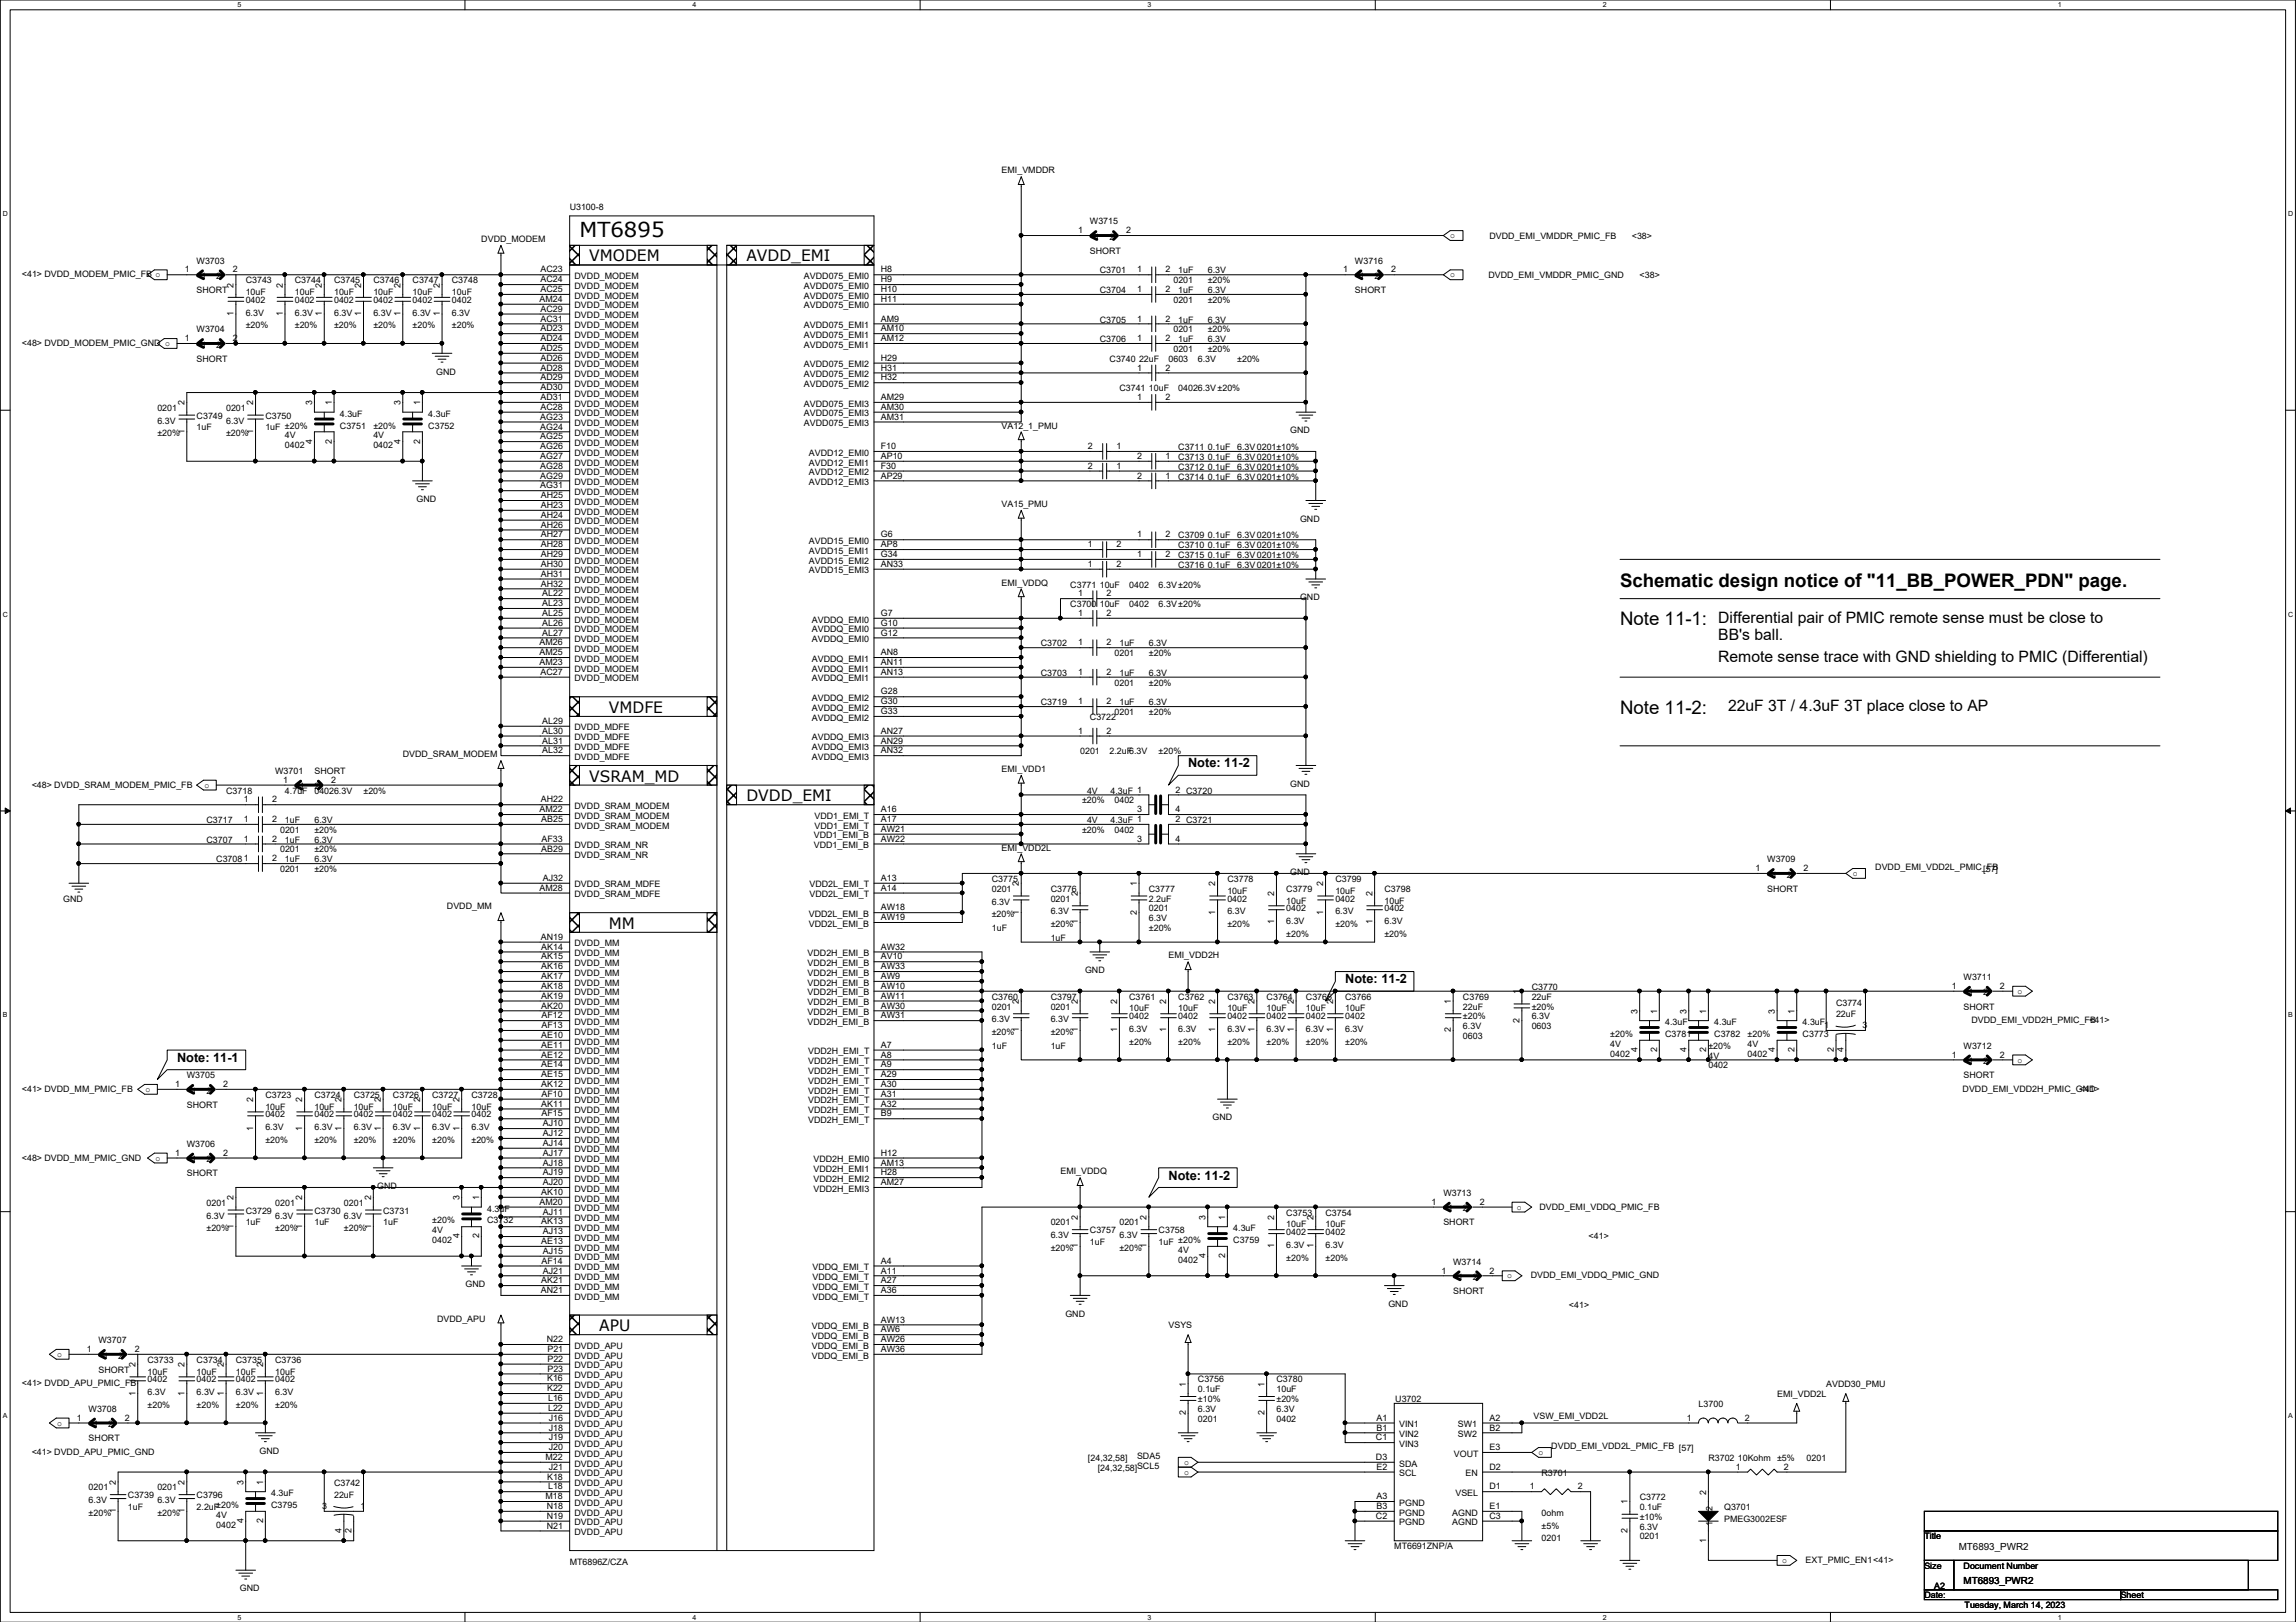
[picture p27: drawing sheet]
<svg xmlns="http://www.w3.org/2000/svg" width="297mm" height="210mm" viewBox="0 0 297 210" stroke-linecap="round" stroke-linejoin="round" font-family="sans-serif">
<defs><g id="words">
<text font-size="2.7" x="75" y="30.6">MT6895</text>
<g font-size="2.4">
<text x="209.6" y="75.9">Schematic design notice of &quot;11_BB_POWER_PDN&quot; page.</text>
<text x="209.6" y="80.9">Note 11-1:</text>
<text x="209.6" y="92.4">Note 11-2:</text>
</g>
<g font-size="2">
<text x="76.2" y="33.8">VMODEM</text>
<text x="96.6" y="33.8">AVDD_EMI</text>
<text x="222.3" y="80.6">Differential pair of PMIC remote sense must be close to</text>
<text x="222.3" y="82.8">BB's ball.</text>
<text x="222.3" y="85.7">Remote sense trace with GND shielding to PMIC (Differential)</text>
<text x="78.8" y="92.2">VMDFE</text>
<text x="223.6" y="92.1">22uF 3T / 4.3uF 3T place close to AP</text>
<text x="76.2" y="101.1">VSRAM_MD</text>
<text x="96.6" y="103.7">DVDD_EMI</text>
<text x="78.8" y="120.2">MM</text>
<text x="77.5" y="172.3">APU</text>
</g>
<g font-size="1.7">
<text x="153.7" y="99.3">Note: 11-2</text>
<text x="174" y="127.3">Note: 11-2</text>
<text x="22.9" y="137.4">Note: 11-1</text>
<text x="151.2" y="152.7">Note: 11-2</text>
</g>
<g font-size="1.3">
<text x="253.4" y="200.6">MT6893_PWR2</text>
<text x="254" y="205">MT6893_PWR2</text>
</g>
<g font-size="1.1">
<text x="129.6" y="22.4">EMI_VMDDR</text>
<text x="73.7" y="27.1">U3100-8</text>
<text x="141" y="29">W3715</text>
<text x="2.8" y="35.9">&lt;41&gt; DVDD_MODEM_PMIC_FB o</text>
<text x="23.9" y="35.3">1</text>
<text x="25.4" y="34.1">W3703</text>
<text x="30.1" y="35.3">2</text>
<text x="62.3" y="31.3">DVDD_MODEM</text>
<text x="69.9" y="35.3">AC23</text>
<text x="114" y="35.3">H8</text>
<text x="139.5" y="30.2">1</text>
<text x="141" y="32.9">SHORT</text>
<text x="141.6" y="31">1</text>
<text x="142.3" y="35.4">C3701</text>
<text x="143.5" y="31">2</text>
<text x="145.7" y="30.2">2</text>
<text x="147.1" y="35.3">1</text>
<text x="150.8" y="35.3">2</text>
<text x="152.4" y="35.4">1uF</text>
<text x="156.2" y="35.4">6.3V</text>
<text x="173.8" y="35.3">1</text>
<text x="175.3" y="34.1">W3716</text>
<text x="180" y="35.3">2</text>
<text x="187.6" y="30.8">o</text>
<text x="187.6" y="35.9">o</text>
<text x="192.7" y="30.9">DVDD_EMI_VMDDR_PMIC_FB</text>
<text x="211.1" y="30.9">&lt;38&gt;</text>
<text x="25.4" y="37.9">SHORT</text>
<text x="26.1" y="36.1">1</text>
<text x="28" y="36.1">2</text>
<text x="30.2" y="40.9" transform="rotate(-90 30.2 40.9)">1</text>
<text x="30.2" y="37.2" transform="rotate(-90 30.2 37.2)">2</text>
<text x="31.8" y="36.7">C3743</text>
<text x="31.8" y="38.2">10uF</text>
<text x="31.8" y="39.2">0402</text>
<text x="31.8" y="40.9">6.3V</text>
<text x="36.6" y="40.9" transform="rotate(-90 36.6 40.9)">1</text>
<text x="36.6" y="37.2" transform="rotate(-90 36.6 37.2)">2</text>
<text x="38.1" y="36.7">C3744</text>
<text x="38.1" y="38.2">10uF</text>
<text x="38.1" y="39.2">0402</text>
<text x="38.1" y="40.9">6.3V</text>
<text x="41.7" y="40.9" transform="rotate(-90 41.7 40.9)">1</text>
<text x="41.7" y="37.2" transform="rotate(-90 41.7 37.2)">2</text>
<text x="43.2" y="36.7">C3745</text>
<text x="43.2" y="38.2">10uF</text>
<text x="43.2" y="39.2">0402</text>
<text x="43.2" y="40.9">6.3V</text>
<text x="46.7" y="40.9" transform="rotate(-90 46.7 40.9)">1</text>
<text x="46.7" y="37.2" transform="rotate(-90 46.7 37.2)">2</text>
<text x="48.3" y="36.7">C3746</text>
<text x="48.3" y="38.2">10uF</text>
<text x="48.3" y="39.2">0402</text>
<text x="48.3" y="40.9">6.3V</text>
<text x="51.8" y="40.9" transform="rotate(-90 51.8 40.9)">1</text>
<text x="51.8" y="37.2" transform="rotate(-90 51.8 37.2)">2</text>
<text x="53.4" y="36.7">C3747</text>
<text x="53.4" y="38.2">10uF</text>
<text x="53.4" y="39.2">0402</text>
<text x="53.4" y="40.9">6.3V</text>
<text x="56.9" y="40.9" transform="rotate(-90 56.9 40.9)">1</text>
<text x="56.9" y="37.2" transform="rotate(-90 56.9 37.2)">2</text>
<text x="58.5" y="36.7">C3748</text>
<text x="58.5" y="38.2">10uF</text>
<text x="58.5" y="39.2">0402</text>
<text x="58.5" y="40.9">6.3V</text>
<text x="69.8" y="39.1">AM24</text>
<text x="69.9" y="36.5">AC24</text>
<text x="69.9" y="37.8">AC25</text>
<text x="69.9" y="40.3">AC29</text>
<text x="69.9" y="41.6">AC31</text>
<text x="74.3" y="36.1">DVDD_MODEM</text>
<text x="74.3" y="37.4">DVDD_MODEM</text>
<text x="74.3" y="38.7">DVDD_MODEM</text>
<text x="74.3" y="41.2">DVDD_MODEM</text>
<text x="74.3" y="39.9">DVDD_MODEM</text>
<text x="104" y="39.9">AVDD075_EMI0</text>
<text x="104" y="36.1">AVDD075_EMI0</text>
<text x="104" y="37.4">AVDD075_EMI0</text>
<text x="104" y="38.7">AVDD075_EMI0</text>
<text x="114" y="39.1">H11</text>
<text x="114" y="36.5">H9</text>
<text x="114" y="41.6">AM9</text>
<text x="114" y="37.8">H10</text>
<text x="142.3" y="41.7">C3705</text>
<text x="142.3" y="37.9">C3704</text>
<text x="147.1" y="41.6">1</text>
<text x="147.1" y="37.8">1</text>
<text x="150.8" y="41.6">2</text>
<text x="150.8" y="37.8">2</text>
<text x="151.8" y="36.7">0201</text>
<text x="151.8" y="39.2">0201</text>
<text x="152.4" y="41.7">1uF</text>
<text x="152.4" y="37.9">1uF</text>
<text x="156.2" y="41.7">6.3V</text>
<text x="156.2" y="36.7">±20%</text>
<text x="156.2" y="37.9">6.3V</text>
<text x="156.2" y="39.2">±20%</text>
<text x="175.3" y="37.9">SHORT</text>
<text x="175.9" y="36.1">1</text>
<text x="177.8" y="36.1">2</text>
<text x="192.6" y="36">DVDD_EMI_VMDDR_PMIC_GND</text>
<text x="212.1" y="36">&lt;38&gt;</text>
<text x="2.8" y="44.8">&lt;48&gt; DVDD_MODEM_PMIC_GND o</text>
<text x="23.9" y="44.2">1</text>
<text x="25.4" y="43">W3704</text>
<text x="25.4" y="46.8">SHORT</text>
<text x="26.1" y="45">1</text>
<text x="28" y="45">2</text>
<text x="30.1" y="44.2">2</text>
<text x="31.8" y="42.5">±20%</text>
<text x="38.1" y="42.5">±20%</text>
<text x="43.2" y="42.5">±20%</text>
<text x="48.3" y="42.5">±20%</text>
<text x="53.4" y="42.5">±20%</text>
<text x="58.5" y="42.5">±20%</text>
<text x="69.9" y="42.9">AD23</text>
<text x="69.9" y="44.2">AD24</text>
<text x="69.9" y="45.4">AD25</text>
<text x="69.9" y="48">AD28</text>
<text x="69.9" y="46.7">AD26</text>
<text x="74.3" y="42.5">DVDD_MODEM</text>
<text x="74.3" y="43.7">DVDD_MODEM</text>
<text x="74.3" y="45">DVDD_MODEM</text>
<text x="74.3" y="46.3">DVDD_MODEM</text>
<text x="74.3" y="47.5">DVDD_MODEM</text>
<text x="104" y="47.5">AVDD075_EMI2</text>
<text x="104" y="43.7">AVDD075_EMI1</text>
<text x="104" y="45">AVDD075_EMI1</text>
<text x="104" y="42.5">AVDD075_EMI1</text>
<text x="114" y="46.7">H29</text>
<text x="114" y="48">H31</text>
<text x="114" y="42.9">AM10</text>
<text x="114" y="44.2">AM12</text>
<text x="142.3" y="44.3">C3706</text>
<text x="143.5" y="46.8">C3740 22uF</text>
<text x="147.1" y="48">1</text>
<text x="147.1" y="44.2">1</text>
<text x="150.8" y="48">2</text>
<text x="150.8" y="44.2">2</text>
<text x="151.2" y="46.8">0603</text>
<text x="151.8" y="43">0201</text>
<text x="151.8" y="45.6">0201</text>
<text x="152.4" y="44.3">1uF</text>
<text x="155" y="46.8">6.3V</text>
<text x="156.2" y="43">±20%</text>
<text x="156.2" y="44.3">6.3V</text>
<text x="156.2" y="45.6">±20%</text>
<text x="160.1" y="46.8">±20%</text>
<text x="20.4" y="53.2">0201</text>
<text x="23.9" y="52.5" transform="rotate(-90 23.9 52.5)">2</text>
<text x="29.2" y="53.2">0201</text>
<text x="32.8" y="52.5" transform="rotate(-90 32.8 52.5)">2</text>
<text x="40.4" y="52.5" transform="rotate(-90 40.4 52.5)">3</text>
<text x="42.9" y="52.5" transform="rotate(-90 42.9 52.5)">1</text>
<text x="44" y="53.9">4.3uF</text>
<text x="51.8" y="52.5" transform="rotate(-90 51.8 52.5)">3</text>
<text x="54.4" y="52.5" transform="rotate(-90 54.4 52.5)">1</text>
<text x="55.4" y="53.9">4.3uF</text>
<text x="56.4" y="48.5">GND</text>
<text x="69.9" y="50.5">AD30</text>
<text x="69.9" y="51.8">AD31</text>
<text x="69.9" y="49.2">AD29</text>
<text x="69.9" y="53">AC28</text>
<text x="74.3" y="48.8">DVDD_MODEM</text>
<text x="74.3" y="51.4">DVDD_MODEM</text>
<text x="74.3" y="52.6">DVDD_MODEM</text>
<text x="74.3" y="50.1">DVDD_MODEM</text>
<text x="74.3" y="53.9">DVDD_MODEM</text>
<text x="104" y="48.8">AVDD075_EMI2</text>
<text x="104" y="53.9">AVDD075_EMI3</text>
<text x="104" y="50.1">AVDD075_EMI2</text>
<text x="104" y="52.6">AVDD075_EMI3</text>
<text x="114" y="53">AM30</text>
<text x="114" y="49.2">H32</text>
<text x="114" y="51.8">AM29</text>
<text x="144.8" y="50.6">C3741 10uF</text>
<text x="147.1" y="51.8">1</text>
<text x="150.8" y="51.8">2</text>
<text x="152.4" y="50.6">04026.3V±20%</text>
<text x="20.4" y="54.8">6.3V</text>
<text x="20.4" y="56.5">±20%</text>
<text x="23.9" y="56.1" transform="rotate(-90 23.9 56.1)">1</text>
<text x="25.4" y="54.2">C3749</text>
<text x="25.4" y="55.7">1uF</text>
<text x="29.2" y="54.8">6.3V</text>
<text x="29.2" y="56.5">±20%</text>
<text x="32.8" y="56.1" transform="rotate(-90 32.8 56.1)">1</text>
<text x="34.3" y="54.2">C3750</text>
<text x="34.3" y="55.7">1uF ±20%</text>
<text x="36.9" y="58">0402</text>
<text x="36.9" y="56.7">4V</text>
<text x="40.4" y="57.4" transform="rotate(-90 40.4 57.4)">4</text>
<text x="42.9" y="57.4" transform="rotate(-90 42.9 57.4)">2</text>
<text x="44" y="55.5">C3751</text>
<text x="48.3" y="58">0402</text>
<text x="48.3" y="56.7">4V</text>
<text x="48.3" y="55.5">±20%</text>
<text x="51.8" y="57.4" transform="rotate(-90 51.8 57.4)">4</text>
<text x="54.4" y="57.4" transform="rotate(-90 54.4 57.4)">2</text>
<text x="55.4" y="55.5">C3752</text>
<text x="69.9" y="55.6">AG24</text>
<text x="69.9" y="56.9">AG25</text>
<text x="69.9" y="54.3">AG23</text>
<text x="69.9" y="58.1">AG26</text>
<text x="69.9" y="59.4">AG27</text>
<text x="74.3" y="56.4">DVDD_MODEM</text>
<text x="74.3" y="57.7">DVDD_MODEM</text>
<text x="74.3" y="55.2">DVDD_MODEM</text>
<text x="74.3" y="59">DVDD_MODEM</text>
<text x="104" y="55.2">AVDD075_EMI3</text>
<text x="104.6" y="59">AVDD12_EMI0</text>
<text x="114" y="58.1">F10</text>
<text x="114" y="59.4">AP10</text>
<text x="114" y="54.3">AM31</text>
<text x="129.6" y="55.5">VA12_1_PMU</text>
<text x="140.8" y="58.1">2</text>
<text x="144.4" y="58.1">1</text>
<text x="147.1" y="59.4">2</text>
<text x="150.8" y="59.4">1</text>
<text x="152.4" y="58.3">C3711 0.1uF</text>
<text x="152.4" y="59.5">C3713 0.1uF</text>
<text x="160.1" y="58.3">6.3V0201±10%</text>
<text x="160.1" y="59.5">6.3V0201±10%</text>
<text x="166.9" y="56.1">GND</text>
<text x="53.9" y="65">GND</text>
<text x="69.9" y="60.7">AG28</text>
<text x="69.9" y="61.9">AG29</text>
<text x="69.9" y="63.2">AG31</text>
<text x="70" y="65.7">AH23</text>
<text x="70" y="64.5">AH25</text>
<text x="74.3" y="61.5">DVDD_MODEM</text>
<text x="74.3" y="62.8">DVDD_MODEM</text>
<text x="74.3" y="64.1">DVDD_MODEM</text>
<text x="74.3" y="60.2">DVDD_MODEM</text>
<text x="74.3" y="65.3">DVDD_MODEM</text>
<text x="104.6" y="61.5">AVDD12_EMI2</text>
<text x="104.6" y="60.2">AVDD12_EMI1</text>
<text x="104.6" y="62.8">AVDD12_EMI3</text>
<text x="114" y="60.7">F30</text>
<text x="114" y="61.9">AP29</text>
<text x="129.6" y="65.6">VA15_PMU</text>
<text x="140.8" y="60.7">2</text>
<text x="144.4" y="60.7">1</text>
<text x="147.1" y="61.9">2</text>
<text x="150.8" y="61.9">1</text>
<text x="152.4" y="62.1">C3714 0.1uF</text>
<text x="152.4" y="60.8">C3712 0.1uF</text>
<text x="160.1" y="62.1">6.3V0201±10%</text>
<text x="160.1" y="60.8">6.3V0201±10%</text>
<text x="70" y="67">AH24</text>
<text x="70" y="68.3">AH26</text>
<text x="70" y="69.6">AH27</text>
<text x="70" y="70.8">AH28</text>
<text x="74.3" y="66.6">DVDD_MODEM</text>
<text x="74.3" y="67.9">DVDD_MODEM</text>
<text x="74.3" y="69.1">DVDD_MODEM</text>
<text x="74.3" y="70.4">DVDD_MODEM</text>
<text x="74.3" y="71.7">DVDD_MODEM</text>
<text x="104.6" y="71.7">AVDD15_EMI1</text>
<text x="104.6" y="70.4">AVDD15_EMI0</text>
<text x="114" y="70.8">AP8</text>
<text x="114" y="69.6">G6</text>
<text x="140.8" y="70.8">1</text>
<text x="144.4" y="70.8">2</text>
<text x="147.1" y="69.6">1</text>
<text x="150.8" y="69.6">2</text>
<text x="152.4" y="71">C3710 0.1uF</text>
<text x="152.4" y="69.7">C3709 0.1uF</text>
<text x="160.1" y="71">6.3V0201±10%</text>
<text x="160.1" y="69.7">6.3V0201±10%</text>
<text x="168.2" y="67.5">GND</text>
<text x="70" y="72.1">AH29</text>
<text x="70" y="73.4">AH30</text>
<text x="70" y="74.6">AH31</text>
<text x="70" y="75.9">AH32</text>
<text x="70.1" y="77.2">AL22</text>
<text x="74.3" y="72.9">DVDD_MODEM</text>
<text x="74.3" y="74.2">DVDD_MODEM</text>
<text x="74.3" y="75.5">DVDD_MODEM</text>
<text x="74.3" y="76.8">DVDD_MODEM</text>
<text x="104.6" y="74.2">AVDD15_EMI3</text>
<text x="104.6" y="72.9">AVDD15_EMI2</text>
<text x="114" y="73.4">AN33</text>
<text x="114" y="72.1">G34</text>
<text x="129.6" y="75.8">EMI_VDDQ</text>
<text x="138.5" y="76">C3771 10uF</text>
<text x="139.5" y="77.2">1</text>
<text x="140.8" y="73.4">1</text>
<text x="143.2" y="77.2">2</text>
<text x="144.4" y="73.4">2</text>
<text x="146.1" y="76">0402</text>
<text x="147.1" y="72.1">1</text>
<text x="149.9" y="76">6.3V±20%</text>
<text x="150.8" y="72.1">2</text>
<text x="152.4" y="72.2">C3715 0.1uF</text>
<text x="152.4" y="73.5">C3716 0.1uF</text>
<text x="160.1" y="72.2">6.3V0201±10%</text>
<text x="160.1" y="73.5">6.3V0201±10%</text>
<text x="168.2" y="77.7">GND</text>
<text x="69.8" y="83.5">AM26</text>
<text x="70.1" y="78.4">AL23</text>
<text x="70.1" y="79.7">AL25</text>
<text x="70.1" y="81">AL26</text>
<text x="70.1" y="82.3">AL27</text>
<text x="74.3" y="78">DVDD_MODEM</text>
<text x="74.3" y="79.3">DVDD_MODEM</text>
<text x="74.3" y="80.6">DVDD_MODEM</text>
<text x="74.3" y="81.8">DVDD_MODEM</text>
<text x="74.3" y="83.1">DVDD_MODEM</text>
<text x="105" y="81.8">AVDDQ_EMI0</text>
<text x="105" y="83.1">AVDDQ_EMI0</text>
<text x="105" y="80.6">AVDDQ_EMI0</text>
<text x="114" y="81">G10</text>
<text x="114" y="82.3">G12</text>
<text x="114" y="79.7">G7</text>
<text x="134.7" y="83.7">C3702</text>
<text x="138.5" y="78.6">C3700 10uF</text>
<text x="139.5" y="79.7">1</text>
<text x="139.5" y="83.5">1</text>
<text x="143.2" y="79.7">2</text>
<text x="143.2" y="83.5">2</text>
<text x="144.8" y="83.7">1uF</text>
<text x="146.1" y="78.6">0402</text>
<text x="148.6" y="83.7">6.3V</text>
<text x="149.9" y="78.6">6.3V±20%</text>
<text x="69.8" y="86.1">AM23</text>
<text x="69.8" y="84.8">AM25</text>
<text x="69.9" y="87.3">AC27</text>
<text x="74.3" y="86.9">DVDD_MODEM</text>
<text x="74.3" y="85.6">DVDD_MODEM</text>
<text x="74.3" y="84.4">DVDD_MODEM</text>
<text x="74.3" y="88.2">DVDD_MODEM</text>
<text x="105" y="86.9">AVDDQ_EMI1</text>
<text x="105" y="88.2">AVDDQ_EMI1</text>
<text x="105" y="85.6">AVDDQ_EMI1</text>
<text x="114" y="86.1">AN11</text>
<text x="114" y="87.3">AN13</text>
<text x="114" y="84.8">AN8</text>
<text x="114" y="89.9">G28</text>
<text x="134.7" y="87.5">C3703</text>
<text x="139.5" y="87.3">1</text>
<text x="143.2" y="87.3">2</text>
<text x="144.2" y="88.7">0201</text>
<text x="144.2" y="84.9">0201</text>
<text x="144.8" y="87.5">1uF</text>
<text x="148.6" y="87.5">6.3V</text>
<text x="148.6" y="88.7">±20%</text>
<text x="148.6" y="84.9">±20%</text>
<text x="70.1" y="95">AL30</text>
<text x="70.1" y="93.7">AL29</text>
<text x="74.3" y="95.8">DVDD_MDFE</text>
<text x="74.3" y="94.5">DVDD_MDFE</text>
<text x="105" y="90.7">AVDDQ_EMI2</text>
<text x="105" y="92">AVDDQ_EMI2</text>
<text x="105" y="95.8">AVDDQ_EMI3</text>
<text x="105" y="93.3">AVDDQ_EMI2</text>
<text x="114" y="91.1">G30</text>
<text x="114" y="95">AN27</text>
<text x="114" y="92.4">G33</text>
<text x="134.7" y="91.3">C3719</text>
<text x="139.5" y="95">1</text>
<text x="139.5" y="91.1">1</text>
<text x="141" y="93.2">C3722</text>
<text x="143.2" y="95">2</text>
<text x="143.2" y="91.1">2</text>
<text x="144.2" y="92.5">0201</text>
<text x="144.8" y="91.3">1uF</text>
<text x="148.6" y="91.3">6.3V</text>
<text x="148.6" y="92.5">±20%</text>
<text x="4.1" y="101.9">&lt;48&gt; DVDD_SRAM_MODEM_PMIC_FB</text>
<text x="26.5" y="101.9">o</text>
<text x="35.6" y="100.2">W3701</text>
<text x="36.6" y="101.3">1</text>
<text x="40.7" y="100.2">SHORT</text>
<text x="42.8" y="101.3">2</text>
<text x="52.1" y="98">DVDD_SRAM_MODEM</text>
<text x="70.1" y="96.2">AL31</text>
<text x="70.1" y="97.5">AL32</text>
<text x="74.3" y="97.1">DVDD_MDFE</text>
<text x="74.3" y="98.3">DVDD_MDFE</text>
<text x="105" y="97.1">AVDDQ_EMI3</text>
<text x="105" y="98.3">AVDDQ_EMI3</text>
<text x="114" y="96.2">AN29</text>
<text x="114" y="97.5">AN32</text>
<text x="129.6" y="99.9">EMI_VDD1</text>
<text x="139.7" y="97.6">0201</text>
<text x="143.5" y="97.6">2.2uF6.3V</text>
<text x="149.9" y="97.6">±20%</text>
<text x="166.9" y="101.8">GND</text>
<text x="26.7" y="106.5">C3717</text>
<text x="29.2" y="102.7">C3718</text>
<text x="31.5" y="103.8">1</text>
<text x="31.5" y="106.4">1</text>
<text x="35.2" y="103.8">2</text>
<text x="35.2" y="106.4">2</text>
<text x="36.2" y="107.8">0201</text>
<text x="36.9" y="106.5">1uF</text>
<text x="36.9" y="102.7">4.7uF</text>
<text x="38.8" y="102.2">1</text>
<text x="40.7" y="102.7">04026.3V</text>
<text x="40.7" y="102.2">2</text>
<text x="40.7" y="106.5">6.3V</text>
<text x="40.7" y="107.8">±20%</text>
<text x="47" y="102.7">±20%</text>
<text x="69.8" y="105.1">AM22</text>
<text x="70" y="103.8">AH22</text>
<text x="70" y="106.4">AB25</text>
<text x="74.3" y="104.7">DVDD_SRAM_MODEM</text>
<text x="74.3" y="106">DVDD_SRAM_MODEM</text>
<text x="74.3" y="107.2">DVDD_SRAM_MODEM</text>
<text x="105.4" y="106">VDD1_EMI_T</text>
<text x="105.4" y="107.2">VDD1_EMI_T</text>
<text x="114" y="107.7">AW21</text>
<text x="114" y="105.1">A16</text>
<text x="114" y="106.4">A17</text>
<text x="140" y="107.8">±20%</text>
<text x="140" y="104">±20%</text>
<text x="140.6" y="106.5">4V</text>
<text x="140.6" y="102.7">4V</text>
<text x="143.7" y="106.5">4.3uF 1</text>
<text x="143.7" y="102.7">4.3uF 1</text>
<text x="144.2" y="107.8">0402</text>
<text x="144.2" y="104">0402</text>
<text x="147.1" y="105.1">3</text>
<text x="152.1" y="106.4">2 C3721</text>
<text x="152.1" y="102.6">2 C3720</text>
<text x="152.1" y="105.1">4</text>
<text x="26.7" y="109.1">C3707</text>
<text x="28" y="111.6">C37081</text>
<text x="31.5" y="108.9">1</text>
<text x="35.2" y="108.9">2</text>
<text x="35.2" y="111.5">2</text>
<text x="36.2" y="110.3">0201</text>
<text x="36.2" y="112.9">0201</text>
<text x="36.9" y="111.6">1uF</text>
<text x="36.9" y="109.1">1uF</text>
<text x="40.7" y="109.1">6.3V</text>
<text x="40.7" y="110.3">±20%</text>
<text x="40.7" y="111.6">6.3V</text>
<text x="40.7" y="112.9">±20%</text>
<text x="70" y="110.2">AB29</text>
<text x="70.1" y="108.9">AF33</text>
<text x="74.3" y="109.8">DVDD_SRAM_NR</text>
<text x="74.3" y="111">DVDD_SRAM_NR</text>
<text x="105.3" y="108.5">VDD1_EMI_B</text>
<text x="105.3" y="109.8">VDD1_EMI_B</text>
<text x="114" y="108.9">AW22</text>
<text x="129.6" y="110.1">EMI_VDD2L</text>
<text x="147.1" y="108.9">3</text>
<text x="152.1" y="108.9">4</text>
<text x="166.9" y="113.2">GND</text>
<text x="227.1" y="112.7">1</text>
<text x="228.6" y="111.6">W3709</text>
<text x="229.3" y="113.6">1</text>
<text x="231.2" y="113.6">2</text>
<text x="233.3" y="112.7">2</text>
<text x="239.7" y="113.4">o</text>
<text x="242.6" y="112.6">DVDD_EMI_VDD2L_PMIC_FB</text>
<text x="256.6" y="112.9">[57]</text>
<text x="8.2" y="116.7">GND</text>
<text x="57.8" y="117.7">DVDD_MM</text>
<text x="69.8" y="115.3">AM28</text>
<text x="70.2" y="114">AJ32</text>
<text x="74.3" y="114.9">DVDD_SRAM_MDFE</text>
<text x="74.3" y="116.1">DVDD_SRAM_MDFE</text>
<text x="104.6" y="118.7">VDD2L_EMI_B</text>
<text x="104.6" y="119.9">VDD2L_EMI_B</text>
<text x="104.7" y="114.9">VDD2L_EMI_T</text>
<text x="104.7" y="116.1">VDD2L_EMI_T</text>
<text x="114" y="117.8">AW18</text>
<text x="114" y="119.1">AW19</text>
<text x="114" y="114">A13</text>
<text x="114" y="115.3">A14</text>
<text x="128.3" y="114.1">C3775</text>
<text x="128.3" y="115.4">0201</text>
<text x="128.3" y="117.1">6.3V</text>
<text x="128.3" y="118.7">±20%</text>
<text x="131.8" y="118.4" transform="rotate(-90 131.8 118.4)">1</text>
<text x="131.8" y="114.7" transform="rotate(-90 131.8 114.7)">2</text>
<text x="135.9" y="115.4">C3776</text>
<text x="135.9" y="116.7">0201</text>
<text x="135.9" y="118.3">6.3V</text>
<text x="135.9" y="120">±20%</text>
<text x="139.4" y="119.6" transform="rotate(-90 139.4 119.6)">1</text>
<text x="139.4" y="116" transform="rotate(-90 139.4 116)">2</text>
<text x="147.1" y="118.4" transform="rotate(-90 147.1 118.4)">2</text>
<text x="147.1" y="114.7" transform="rotate(-90 147.1 114.7)">1</text>
<text x="148.6" y="115.4">C3777</text>
<text x="148.6" y="116.7">2.2uF</text>
<text x="148.6" y="117.9">0201</text>
<text x="148.6" y="119.2">6.3V</text>
<text x="157.2" y="118.4" transform="rotate(-90 157.2 118.4)">1</text>
<text x="157.2" y="114.7" transform="rotate(-90 157.2 114.7)">2</text>
<text x="158.8" y="114.1">C3778</text>
<text x="158.8" y="115.7">10uF</text>
<text x="158.8" y="116.7">0402</text>
<text x="158.8" y="118.3">6.3V</text>
<text x="158.8" y="120">±20%</text>
<text x="164.8" y="119.6" transform="rotate(-90 164.8 119.6)">1</text>
<text x="164.8" y="116" transform="rotate(-90 164.8 116)">2</text>
<text x="166.4" y="115.4">C3779</text>
<text x="166.4" y="116.9">10uF</text>
<text x="166.4" y="117.9">0402</text>
<text x="166.4" y="119.6">6.3V</text>
<text x="171.2" y="118.4" transform="rotate(-90 171.2 118.4)">1</text>
<text x="171.2" y="114.7" transform="rotate(-90 171.2 114.7)">2</text>
<text x="172.8" y="114.1">C3799</text>
<text x="172.8" y="115.7">10uF</text>
<text x="172.8" y="116.7">0402</text>
<text x="172.8" y="118.3">6.3V</text>
<text x="172.8" y="120">±20%</text>
<text x="177.5" y="119.6" transform="rotate(-90 177.5 119.6)">1</text>
<text x="177.5" y="116" transform="rotate(-90 177.5 116)">2</text>
<text x="179.1" y="115.4">C3798</text>
<text x="179.1" y="116.9">10uF</text>
<text x="179.1" y="117.9">0402</text>
<text x="179.1" y="119.6">6.3V</text>
<text x="228.6" y="115.4">SHORT</text>
<text x="70" y="121.6">AN19</text>
<text x="70" y="122.9">AK14</text>
<text x="70" y="124.2">AK15</text>
<text x="70" y="125.4">AK16</text>
<text x="74.3" y="123.7">DVDD_MM</text>
<text x="74.3" y="125">DVDD_MM</text>
<text x="74.3" y="122.5">DVDD_MM</text>
<text x="104.5" y="123.7">VDD2H_EMI_B</text>
<text x="104.5" y="125">VDD2H_EMI_B</text>
<text x="114" y="122.9">AW32</text>
<text x="114" y="124.2">AV10</text>
<text x="114" y="125.4">AW33</text>
<text x="128.3" y="120.5">1uF</text>
<text x="135.9" y="121.8">1uF</text>
<text x="140.4" y="125.9">GND</text>
<text x="148.6" y="120.5">±20%</text>
<text x="151.2" y="124">EMI_VDD2H</text>
<text x="166.4" y="121.2">±20%</text>
<text x="179.1" y="121.2">±20%</text>
<text x="70" y="126.7">AK17</text>
<text x="70" y="128">AK18</text>
<text x="70" y="129.2">AK19</text>
<text x="70" y="130.5">AK20</text>
<text x="70.1" y="131.8">AF12</text>
<text x="74.3" y="126.3">DVDD_MM</text>
<text x="74.3" y="127.6">DVDD_MM</text>
<text x="74.3" y="128.8">DVDD_MM</text>
<text x="74.3" y="130.1">DVDD_MM</text>
<text x="74.3" y="131.4">DVDD_MM</text>
<text x="104.5" y="128.8">VDD2H_EMI_B</text>
<text x="104.5" y="130.1">VDD2H_EMI_B</text>
<text x="104.5" y="131.4">VDD2H_EMI_B</text>
<text x="104.5" y="127.6">VDD2H_EMI_B</text>
<text x="104.5" y="126.3">VDD2H_EMI_B</text>
<text x="114" y="128">AW10</text>
<text x="114" y="129.2">AW11</text>
<text x="114" y="130.5">AW30</text>
<text x="114" y="131.8">AW31</text>
<text x="114" y="126.7">AW9</text>
<text x="128.3" y="129.4">C3760</text>
<text x="128.3" y="130.6">0201</text>
<text x="131.8" y="129.9" transform="rotate(-90 131.8 129.9)">2</text>
<text x="135.9" y="129.4">C3797</text>
<text x="135.9" y="130.6">0201</text>
<text x="139.4" y="129.9" transform="rotate(-90 139.4 129.9)">2</text>
<text x="144.5" y="129.9" transform="rotate(-90 144.5 129.9)">2</text>
<text x="146.1" y="129.4">C3761</text>
<text x="146.1" y="130.9">10uF</text>
<text x="146.1" y="131.9">0402</text>
<text x="150.9" y="129.9" transform="rotate(-90 150.9 129.9)">2</text>
<text x="152.4" y="129.4">C3762</text>
<text x="152.4" y="130.9">10uF</text>
<text x="152.4" y="131.9">0402</text>
<text x="157.2" y="129.9" transform="rotate(-90 157.2 129.9)">2</text>
<text x="158.8" y="129.4">C3763</text>
<text x="158.8" y="130.9">10uF</text>
<text x="158.8" y="131.9">0402</text>
<text x="162.3" y="129.9" transform="rotate(-90 162.3 129.9)">2</text>
<text x="163.9" y="129.4">C3764</text>
<text x="163.9" y="130.9">10uF</text>
<text x="163.9" y="131.9">0402</text>
<text x="167.4" y="129.9" transform="rotate(-90 167.4 129.9)">2</text>
<text x="168.9" y="129.4">C3765</text>
<text x="168.9" y="130.9">10uF</text>
<text x="168.9" y="131.9">0402</text>
<text x="172.5" y="129.9" transform="rotate(-90 172.5 129.9)">2</text>
<text x="174" y="129.4">C3766</text>
<text x="174" y="130.9">10uF</text>
<text x="174" y="131.9">0402</text>
<text x="187.7" y="129.9" transform="rotate(-90 187.7 129.9)">1</text>
<text x="189.3" y="129.4">C3769</text>
<text x="189.3" y="130.6">22uF</text>
<text x="189.3" y="131.9">±20%</text>
<text x="196.6" y="128.7" transform="rotate(-90 196.6 128.7)">1</text>
<text x="198.2" y="128.1">C3770</text>
<text x="198.2" y="129.4">22uF</text>
<text x="198.2" y="131.9">6.3V</text>
<text x="198.2" y="130.6">±20%</text>
<text x="211.8" y="131.2" transform="rotate(-90 211.8 131.2)">3</text>
<text x="214.4" y="131.2" transform="rotate(-90 214.4 131.2)">1</text>
<text x="218.2" y="131.2" transform="rotate(-90 218.2 131.2)">3</text>
<text x="220.7" y="131.2" transform="rotate(-90 220.7 131.2)">1</text>
<text x="229.6" y="131.2" transform="rotate(-90 229.6 131.2)">3</text>
<text x="232.2" y="131.2" transform="rotate(-90 232.2 131.2)">1</text>
<text x="237.5" y="130.1">C3774</text>
<text x="237.5" y="131.7">22uF</text>
<text x="252.5" y="128">1</text>
<text x="254" y="126.8">W3711</text>
<text x="254" y="130.6">SHORT</text>
<text x="254.7" y="128.8">1</text>
<text x="256.6" y="128.8">2</text>
<text x="258.7" y="128">2</text>
<text x="261" y="128.6">o</text>
<text x="70" y="134.3">AE10</text>
<text x="70" y="135.6">AE11</text>
<text x="70" y="136.9">AE12</text>
<text x="70.1" y="133.1">AF13</text>
<text x="74.3" y="135.2">DVDD_MM</text>
<text x="74.3" y="136.4">DVDD_MM</text>
<text x="74.3" y="137.7">DVDD_MM</text>
<text x="74.3" y="132.6">DVDD_MM</text>
<text x="74.3" y="133.9">DVDD_MM</text>
<text x="104.5" y="132.6">VDD2H_EMI_B</text>
<text x="104.6" y="136.4">VDD2H_EMI_T</text>
<text x="104.6" y="137.7">VDD2H_EMI_T</text>
<text x="114" y="135.6">A7</text>
<text x="114" y="136.9">A8</text>
<text x="128.3" y="135.7">1uF</text>
<text x="128.3" y="132.3">6.3V</text>
<text x="128.3" y="133.9">±20%</text>
<text x="131.8" y="133.6" transform="rotate(-90 131.8 133.6)">1</text>
<text x="135.9" y="135.7">1uF</text>
<text x="135.9" y="132.3">6.3V</text>
<text x="135.9" y="133.9">±20%</text>
<text x="139.4" y="133.6" transform="rotate(-90 139.4 133.6)">1</text>
<text x="144.5" y="133.6" transform="rotate(-90 144.5 133.6)">1</text>
<text x="146.1" y="133.6">6.3V</text>
<text x="146.1" y="135.2">±20%</text>
<text x="150.9" y="133.6" transform="rotate(-90 150.9 133.6)">1</text>
<text x="152.4" y="133.6">6.3V</text>
<text x="152.4" y="135.2">±20%</text>
<text x="157.2" y="133.6" transform="rotate(-90 157.2 133.6)">1</text>
<text x="158.8" y="133.6">6.3V</text>
<text x="158.8" y="135.2">±20%</text>
<text x="162.3" y="133.6" transform="rotate(-90 162.3 133.6)">1</text>
<text x="163.9" y="133.6">6.3V</text>
<text x="163.9" y="135.2">±20%</text>
<text x="167.4" y="133.6" transform="rotate(-90 167.4 133.6)">1</text>
<text x="168.9" y="133.6">6.3V</text>
<text x="168.9" y="135.2">±20%</text>
<text x="172.5" y="133.6" transform="rotate(-90 172.5 133.6)">1</text>
<text x="174" y="133.6">6.3V</text>
<text x="174" y="135.2">±20%</text>
<text x="187.7" y="133.6" transform="rotate(-90 187.7 133.6)">2</text>
<text x="189.3" y="134.5">0603</text>
<text x="189.3" y="133.2">6.3V</text>
<text x="196.6" y="132.3" transform="rotate(-90 196.6 132.3)">2</text>
<text x="198.2" y="133.2">0603</text>
<text x="208.3" y="136.7">0402</text>
<text x="208.3" y="135.5">4V</text>
<text x="208.3" y="134.2">±20%</text>
<text x="211.8" y="136.1" transform="rotate(-90 211.8 136.1)">4</text>
<text x="214.4" y="136.1" transform="rotate(-90 214.4 136.1)">2</text>
<text x="215.4" y="134.2">C3781</text>
<text x="215.4" y="132.7">4.3uF</text>
<text x="218.2" y="136.1" transform="rotate(-90 218.2 136.1)">4</text>
<text x="220.7" y="136.1" transform="rotate(-90 220.7 136.1)">2</text>
<text x="221" y="137">4V</text>
<text x="221" y="135.7">±20%</text>
<text x="221.8" y="134.2">C3782</text>
<text x="221.8" y="132.7">4.3uF</text>
<text x="226.1" y="136.7">0402</text>
<text x="226.1" y="135.5">4V</text>
<text x="226.1" y="134.2">±20%</text>
<text x="229.6" y="136.1" transform="rotate(-90 229.6 136.1)">4</text>
<text x="232.2" y="136.1" transform="rotate(-90 232.2 136.1)">2</text>
<text x="233.2" y="134.2">C3773</text>
<text x="233.2" y="132.7">4.3uF</text>
<text x="236" y="133.1">1</text>
<text x="237.2" y="136.1" transform="rotate(-90 237.2 136.1)">2</text>
<text x="238.5" y="136.1" transform="rotate(-90 238.5 136.1)">4</text>
<text x="241" y="133.1">3</text>
<text x="252.5" y="136.9">1</text>
<text x="254" y="135.7">W3712</text>
<text x="254.7" y="137.7">1</text>
<text x="255.1" y="132.4">DVDD_EMI_VDD2H_PMIC_FB</text>
<text x="256.6" y="137.7">2</text>
<text x="258.7" y="136.9">2</text>
<text x="261" y="137.5">o</text>
<text x="270.3" y="132.4">&lt;41&gt;</text>
<text x="2.8" y="141.3">&lt;41&gt; DVDD_MM_PMIC_FB</text>
<text x="18.8" y="141.3">o</text>
<text x="22.6" y="140.7">1</text>
<text x="24.2" y="139.5">W3705</text>
<text x="24.2" y="143.3">SHORT</text>
<text x="24.8" y="141.5">1</text>
<text x="26.7" y="141.5">2</text>
<text x="28.9" y="140.7">2</text>
<text x="32.8" y="142.6" transform="rotate(-90 32.8 142.6)">2</text>
<text x="34.3" y="142.1">C3723</text>
<text x="34.3" y="143.6">10uF</text>
<text x="39.1" y="142.6" transform="rotate(-90 39.1 142.6)">2</text>
<text x="40.7" y="142.1">C3724</text>
<text x="40.7" y="143.6">10uF</text>
<text x="44.2" y="142.6" transform="rotate(-90 44.2 142.6)">2</text>
<text x="45.8" y="142.1">C3725</text>
<text x="45.8" y="143.6">10uF</text>
<text x="49.3" y="142.6" transform="rotate(-90 49.3 142.6)">2</text>
<text x="50.8" y="142.1">C3726</text>
<text x="50.8" y="143.6">10uF</text>
<text x="54.4" y="142.6" transform="rotate(-90 54.4 142.6)">2</text>
<text x="55.9" y="142.1">C3727</text>
<text x="55.9" y="143.6">10uF</text>
<text x="59.4" y="142.6" transform="rotate(-90 59.4 142.6)">2</text>
<text x="61" y="142.1">C3728</text>
<text x="61" y="143.6">10uF</text>
<text x="70" y="138.1">AE14</text>
<text x="70" y="139.4">AE15</text>
<text x="70" y="143.2">AK11</text>
<text x="70" y="140.7">AK12</text>
<text x="70.1" y="141.9">AF10</text>
<text x="74.3" y="139">DVDD_MM</text>
<text x="74.3" y="140.3">DVDD_MM</text>
<text x="74.3" y="142.8">DVDD_MM</text>
<text x="74.3" y="141.5">DVDD_MM</text>
<text x="104.6" y="142.8">VDD2H_EMI_T</text>
<text x="104.6" y="139">VDD2H_EMI_T</text>
<text x="104.6" y="140.3">VDD2H_EMI_T</text>
<text x="104.6" y="141.5">VDD2H_EMI_T</text>
<text x="114" y="141.9">A31</text>
<text x="114" y="138.1">A9</text>
<text x="114" y="139.4">A29</text>
<text x="114" y="140.7">A30</text>
<text x="114" y="143.2">A32</text>
<text x="221" y="138.3">0402</text>
<text x="253.9" y="141.3">DVDD_EMI_VDD2H_PMIC_GND</text>
<text x="254" y="139.5">SHORT</text>
<text x="269" y="141.3">&lt;41&gt;</text>
<text x="22.6" y="149.6">1</text>
<text x="24.2" y="148.4">W3706</text>
<text x="28.9" y="149.6">2</text>
<text x="32.8" y="146.3" transform="rotate(-90 32.8 146.3)">1</text>
<text x="34.3" y="144.6">0402</text>
<text x="34.3" y="146.3">6.3V</text>
<text x="34.3" y="147.9">±20%</text>
<text x="39.1" y="146.3" transform="rotate(-90 39.1 146.3)">1</text>
<text x="40.7" y="144.6">0402</text>
<text x="40.7" y="146.3">6.3V</text>
<text x="40.7" y="147.9">±20%</text>
<text x="44.2" y="146.3" transform="rotate(-90 44.2 146.3)">1</text>
<text x="45.8" y="144.6">0402</text>
<text x="45.8" y="146.3">6.3V</text>
<text x="45.8" y="147.9">±20%</text>
<text x="49.3" y="146.3" transform="rotate(-90 49.3 146.3)">1</text>
<text x="50.8" y="144.6">0402</text>
<text x="50.8" y="146.3">6.3V</text>
<text x="50.8" y="147.9">±20%</text>
<text x="54.4" y="146.3" transform="rotate(-90 54.4 146.3)">1</text>
<text x="55.9" y="144.6">0402</text>
<text x="55.9" y="146.3">6.3V</text>
<text x="55.9" y="147.9">±20%</text>
<text x="59.4" y="146.3" transform="rotate(-90 59.4 146.3)">1</text>
<text x="61" y="144.6">0402</text>
<text x="61" y="146.3">6.3V</text>
<text x="61" y="147.9">±20%</text>
<text x="70.1" y="144.5">AF15</text>
<text x="70.2" y="145.8">AJ10</text>
<text x="70.2" y="147">AJ12</text>
<text x="70.2" y="148.3">AJ14</text>
<text x="70.2" y="149.6">AJ17</text>
<text x="74.3" y="146.6">DVDD_MM</text>
<text x="74.3" y="147.9">DVDD_MM</text>
<text x="74.3" y="149.1">DVDD_MM</text>
<text x="74.3" y="145.3">DVDD_MM</text>
<text x="74.3" y="144.1">DVDD_MM</text>
<text x="104.6" y="144.1">VDD2H_EMI_T</text>
<text x="104.6" y="145.3">VDD2H_EMI_T</text>
<text x="114" y="149.6">H12</text>
<text x="114" y="144.5">B9</text>
<text x="156.9" y="145">GND</text>
<text x="2.8" y="150.2">&lt;48&gt; DVDD_MM_PMIC_GND</text>
<text x="20.1" y="150.2">o</text>
<text x="24.2" y="152.2">SHORT</text>
<text x="24.8" y="150.4">1</text>
<text x="26.7" y="150.4">2</text>
<text x="30.2" y="155.3" transform="rotate(-90 30.2 155.3)">2</text>
<text x="39.1" y="155.3" transform="rotate(-90 39.1 155.3)">2</text>
<text x="48" y="155.3" transform="rotate(-90 48 155.3)">2</text>
<text x="48.8" y="153.9">GND</text>
<text x="59.4" y="155.3" transform="rotate(-90 59.4 155.3)">3</text>
<text x="62" y="155.3" transform="rotate(-90 62 155.3)">1</text>
<text x="69.8" y="155.9">AM20</text>
<text x="70" y="154.6">AK10</text>
<text x="70.2" y="153.4">AJ20</text>
<text x="70.2" y="150.8">AJ18</text>
<text x="70.2" y="152.1">AJ19</text>
<text x="74.3" y="150.4">DVDD_MM</text>
<text x="74.3" y="154.2">DVDD_MM</text>
<text x="74.3" y="155.5">DVDD_MM</text>
<text x="74.3" y="151.7">DVDD_MM</text>
<text x="74.3" y="153">DVDD_MM</text>
<text x="105.2" y="150.4">VDD2H_EMI0</text>
<text x="105.2" y="151.7">VDD2H_EMI1</text>
<text x="105.2" y="153">VDD2H_EMI2</text>
<text x="105.2" y="154.2">VDD2H_EMI3</text>
<text x="114" y="150.8">AM13</text>
<text x="114" y="152.1">H28</text>
<text x="114" y="153.4">AM27</text>
<text x="137.2" y="152">EMI_VDDQ</text>
<text x="185.2" y="155.9">1</text>
<text x="186.7" y="154.8">W3713</text>
<text x="191.4" y="155.9">2</text>
<text x="26.7" y="156">0201</text>
<text x="26.7" y="157.7">6.3V</text>
<text x="26.7" y="159.3">±20%</text>
<text x="30.2" y="159" transform="rotate(-90 30.2 159)">1</text>
<text x="31.8" y="157.1">C3729</text>
<text x="31.8" y="158.6">1uF</text>
<text x="35.6" y="156">0201</text>
<text x="35.6" y="157.7">6.3V</text>
<text x="35.6" y="159.3">±20%</text>
<text x="39.1" y="159" transform="rotate(-90 39.1 159)">1</text>
<text x="40.7" y="157.1">C3730</text>
<text x="40.7" y="158.6">1uF</text>
<text x="44.5" y="156">0201</text>
<text x="44.5" y="157.7">6.3V</text>
<text x="44.5" y="159.3">±20%</text>
<text x="48" y="159" transform="rotate(-90 48 159)">1</text>
<text x="49.6" y="157.1">C3731</text>
<text x="49.6" y="158.6">1uF</text>
<text x="55.9" y="160.9">0402</text>
<text x="55.9" y="159.6">4V</text>
<text x="55.9" y="158.3">±20%</text>
<text x="59.4" y="160.3" transform="rotate(-90 59.4 160.3)">4</text>
<text x="62" y="160.3" transform="rotate(-90 62 160.3)">2</text>
<text x="63" y="158.3">C3732</text>
<text x="63" y="156.8">4.3uF</text>
<text x="70" y="158.5">AK13</text>
<text x="70" y="161">AE13</text>
<text x="70.2" y="157.2">AJ11</text>
<text x="70.2" y="159.7">AJ13</text>
<text x="74.3" y="158">DVDD_MM</text>
<text x="74.3" y="160.6">DVDD_MM</text>
<text x="74.3" y="159.3">DVDD_MM</text>
<text x="74.3" y="161.8">DVDD_MM</text>
<text x="74.3" y="156.8">DVDD_MM</text>
<text x="135.9" y="158.6">0201</text>
<text x="135.9" y="160.2">6.3V</text>
<text x="135.9" y="161.9">±20%</text>
<text x="139.4" y="161.5" transform="rotate(-90 139.4 161.5)">1</text>
<text x="139.4" y="157.9" transform="rotate(-90 139.4 157.9)">2</text>
<text x="141" y="159.6">C3757</text>
<text x="141" y="161.1">1uF</text>
<text x="144.8" y="158.6">0201</text>
<text x="144.8" y="160.2">6.3V</text>
<text x="144.8" y="161.9">±20%</text>
<text x="148.3" y="161.5" transform="rotate(-90 148.3 161.5)">1</text>
<text x="148.3" y="157.9" transform="rotate(-90 148.3 157.9)">2</text>
<text x="149.9" y="159.6">C3758</text>
<text x="149.9" y="161.1">1uF ±20%</text>
<text x="156" y="157.9" transform="rotate(-90 156 157.9)">3</text>
<text x="158.5" y="157.9" transform="rotate(-90 158.5 157.9)">1</text>
<text x="159.6" y="160.9">C3759</text>
<text x="159.6" y="159.3">4.3uF</text>
<text x="164.8" y="161.5" transform="rotate(-90 164.8 161.5)">1</text>
<text x="164.8" y="157.9" transform="rotate(-90 164.8 157.9)">2</text>
<text x="166.4" y="157.3">C3753</text>
<text x="166.4" y="158.8">10uF</text>
<text x="166.4" y="159.9">0402</text>
<text x="166.4" y="161.5">6.3V</text>
<text x="169.9" y="161.5" transform="rotate(-90 169.9 161.5)">1</text>
<text x="169.9" y="157.9" transform="rotate(-90 169.9 157.9)">2</text>
<text x="171.5" y="157.3">C3754</text>
<text x="171.5" y="158.8">10uF</text>
<text x="171.5" y="159.9">0402</text>
<text x="171.5" y="161.5">6.3V</text>
<text x="186.7" y="158.6">SHORT</text>
<text x="187.4" y="156.8">1</text>
<text x="189.3" y="156.8">2</text>
<text x="196.3" y="156.5">o</text>
<text x="199.2" y="156.5">DVDD_EMI_VDDQ_PMIC_FB</text>
<text x="205.5" y="160.4">&lt;41&gt;</text>
<text x="60.2" y="166.6">GND</text>
<text x="70" y="167.3">AN21</text>
<text x="70" y="166.1">AK21</text>
<text x="70.1" y="163.5">AF14</text>
<text x="70.2" y="162.3">AJ15</text>
<text x="70.2" y="164.8">AJ21</text>
<text x="74.3" y="163.1">DVDD_MM</text>
<text x="74.3" y="164.4">DVDD_MM</text>
<text x="74.3" y="165.7">DVDD_MM</text>
<text x="74.3" y="166.9">DVDD_MM</text>
<text x="105.1" y="165.7">VDDQ_EMI_T</text>
<text x="105.1" y="166.9">VDDQ_EMI_T</text>
<text x="105.1" y="164.4">VDDQ_EMI_T</text>
<text x="114" y="164.8">A11</text>
<text x="114" y="166.1">A27</text>
<text x="114" y="167.3">A36</text>
<text x="114" y="163.5">A4</text>
<text x="152.4" y="163.4">0402</text>
<text x="152.4" y="162.1">4V</text>
<text x="156" y="162.8" transform="rotate(-90 156 162.8)">4</text>
<text x="158.5" y="162.8" transform="rotate(-90 158.5 162.8)">2</text>
<text x="166.4" y="163.2">±20%</text>
<text x="171.5" y="163.2">±20%</text>
<text x="186.5" y="164.8">1</text>
<text x="188" y="163.7">W3714</text>
<text x="188" y="167.5">SHORT</text>
<text x="188.6" y="165.7">1</text>
<text x="190.5" y="165.7">2</text>
<text x="192.7" y="164.8">2</text>
<text x="195" y="165.4">o</text>
<text x="198" y="165.4">DVDD_EMI_VDDQ_PMIC_GND</text>
<text x="12.7" y="173.8">W3707</text>
<text x="56.6" y="171">DVDD_APU</text>
<text x="70.7" y="173.7">N22</text>
<text x="74.3" y="168.2">DVDD_MM</text>
<text x="105" y="172">VDDQ_EMI_B</text>
<text x="105" y="173.3">VDDQ_EMI_B</text>
<text x="105.1" y="168.2">VDDQ_EMI_T</text>
<text x="114" y="171.2">AW13</text>
<text x="114" y="173.7">AW26</text>
<text x="114" y="172.4">AW6</text>
<text x="137.8" y="170.4">GND</text>
<text x="151.2" y="171.9">VSYS</text>
<text x="179.6" y="169.1">GND</text>
<text x="203" y="169.2">&lt;41&gt;</text>
<text x="2.8" y="179.4">&lt;41&gt; DVDD_APU_PMIC_FB</text>
<text x="7.4" y="175.6">o</text>
<text x="11.2" y="175">1</text>
<text x="12.7" y="177.6">SHORT</text>
<text x="13.4" y="175.8">1</text>
<text x="15.3" y="175.8">2</text>
<text x="17.4" y="175">2</text>
<text x="17.5" y="176.9" transform="rotate(-90 17.5 176.9)">2</text>
<text x="19.1" y="176.4">C3733</text>
<text x="19.1" y="177.9">10uF</text>
<text x="19.1" y="178.9">0402</text>
<text x="23.9" y="176.9" transform="rotate(-90 23.9 176.9)">2</text>
<text x="25.4" y="176.4">C3734</text>
<text x="25.4" y="177.9">10uF</text>
<text x="25.4" y="178.9">0402</text>
<text x="29" y="176.9" transform="rotate(-90 29 176.9)">2</text>
<text x="30.5" y="176.4">C3735</text>
<text x="30.5" y="177.9">10uF</text>
<text x="30.5" y="178.9">0402</text>
<text x="34" y="176.9" transform="rotate(-90 34 176.9)">2</text>
<text x="35.6" y="176.4">C3736</text>
<text x="35.6" y="177.9">10uF</text>
<text x="35.6" y="178.9">0402</text>
<text x="70.8" y="178.8">K16</text>
<text x="70.8" y="175">P21</text>
<text x="70.8" y="176.2">P22</text>
<text x="70.8" y="177.5">P23</text>
<text x="74.3" y="174.5">DVDD_APU</text>
<text x="74.3" y="175.8">DVDD_APU</text>
<text x="74.3" y="177.1">DVDD_APU</text>
<text x="74.3" y="178.4">DVDD_APU</text>
<text x="74.3" y="179.6">DVDD_APU</text>
<text x="105" y="174.5">VDDQ_EMI_B</text>
<text x="105" y="175.8">VDDQ_EMI_B</text>
<text x="114" y="175">AW36</text>
<text x="153.4" y="179.5" transform="rotate(-90 153.4 179.5)">1</text>
<text x="155" y="178.9">C3756</text>
<text x="163.6" y="179.5" transform="rotate(-90 163.6 179.5)">1</text>
<text x="165.1" y="178.9">C3780</text>
<text x="236.3" y="179.5">AVDD30_PMU</text>
<text x="7.4" y="184.5">o</text>
<text x="9.9" y="183.9">1</text>
<text x="11.5" y="182.7">W3708</text>
<text x="12.1" y="184.7">1</text>
<text x="14" y="184.7">2</text>
<text x="16.2" y="183.9">2</text>
<text x="17.5" y="180.6" transform="rotate(-90 17.5 180.6)">1</text>
<text x="19.1" y="180.6">6.3V</text>
<text x="19.1" y="182.2">±20%</text>
<text x="23.9" y="180.6" transform="rotate(-90 23.9 180.6)">1</text>
<text x="25.4" y="180.6">6.3V</text>
<text x="25.4" y="182.2">±20%</text>
<text x="29" y="180.6" transform="rotate(-90 29 180.6)">1</text>
<text x="30.5" y="180.6">6.3V</text>
<text x="30.5" y="182.2">±20%</text>
<text x="34" y="180.6" transform="rotate(-90 34 180.6)">1</text>
<text x="35.6" y="180.6">6.3V</text>
<text x="35.6" y="182.2">±20%</text>
<text x="70.8" y="180">K22</text>
<text x="70.9" y="181.3">L16</text>
<text x="70.9" y="182.6">L22</text>
<text x="71" y="183.9">J16</text>
<text x="71" y="185.1">J18</text>
<text x="74.3" y="184.7">DVDD_APU</text>
<text x="74.3" y="186">DVDD_APU</text>
<text x="74.3" y="182.2">DVDD_APU</text>
<text x="74.3" y="183.4">DVDD_APU</text>
<text x="74.3" y="180.9">DVDD_APU</text>
<text x="153.4" y="183.1" transform="rotate(-90 153.4 183.1)">2</text>
<text x="155" y="180.2">0.1uF</text>
<text x="155" y="184">0201</text>
<text x="155" y="182.7">6.3V</text>
<text x="155" y="181.4">±10%</text>
<text x="163.6" y="183.1" transform="rotate(-90 163.6 183.1)">2</text>
<text x="165.1" y="180.2">10uF</text>
<text x="165.1" y="184">0402</text>
<text x="165.1" y="182.7">6.3V</text>
<text x="165.1" y="181.4">±20%</text>
<text x="178.1" y="183.9">A1</text>
<text x="178.1" y="185.1">B1</text>
<text x="180.5" y="181.4">U3702</text>
<text x="181" y="184.7">VIN1</text>
<text x="181" y="186">VIN2</text>
<text x="188.6" y="184.7">SW1</text>
<text x="188.6" y="186">SW2</text>
<text x="192.7" y="183.9">A2</text>
<text x="192.7" y="185.1">B2</text>
<text x="198.4" y="183.7">VSW_EMI_VDD2L</text>
<text x="218.2" y="183.9">1</text>
<text x="219.7" y="182.1">L3700</text>
<text x="225.7" y="183.9">2</text>
<text x="229.9" y="180.8">EMI_VDD2L</text>
<text x="4.1" y="188.3">&lt;41&gt; DVDD_APU_PMIC_GND</text>
<text x="11.5" y="186.5">SHORT</text>
<text x="33.6" y="188.2">GND</text>
<text x="70.6" y="188.9">M22</text>
<text x="70.8" y="191.5">K18</text>
<text x="71" y="186.4">J19</text>
<text x="71" y="187.7">J20</text>
<text x="71" y="190.2">J21</text>
<text x="74.3" y="187.2">DVDD_APU</text>
<text x="74.3" y="188.5">DVDD_APU</text>
<text x="74.3" y="189.8">DVDD_APU</text>
<text x="74.3" y="191.1">DVDD_APU</text>
<text x="140.8" y="189.1">[24,32,58]</text>
<text x="142" y="190.3">[24,32,58]SCL5</text>
<text x="147.1" y="188.8">SDA5</text>
<text x="153.2" y="189.6">o</text>
<text x="153.2" y="190.8">o</text>
<text x="178" y="186.4">C1</text>
<text x="178" y="188.9">D3</text>
<text x="178.1" y="190.2">E2</text>
<text x="181" y="187.2">VIN3</text>
<text x="181" y="189.8">SDA</text>
<text x="181" y="191.1">SCL</text>
<text x="188.1" y="188.5">VOUT</text>
<text x="189.6" y="191.1">EN</text>
<text x="192.7" y="190.2">D2</text>
<text x="192.7" y="187.7">E3</text>
<text x="199" y="188.3">o</text>
<text x="199.4" y="191">R3701</text>
<text x="200.7" y="187.5">DVDD_EMI_VDD2L_PMIC_FB [57]</text>
<text x="221" y="189.1">R3702 10Kohm ±5%</text>
<text x="224.6" y="190.2">1</text>
<text x="230.8" y="190.2">2</text>
<text x="233.7" y="189.1">0201</text>
<text x="11.5" y="192.9">0201</text>
<text x="11.5" y="194.5">6.3V</text>
<text x="11.5" y="196.2">±20%</text>
<text x="15" y="195.8" transform="rotate(-90 15 195.8)">1</text>
<text x="15" y="192.2" transform="rotate(-90 15 192.2)">2</text>
<text x="16.5" y="193.9">C3739</text>
<text x="16.5" y="195.4">1uF</text>
<text x="20.4" y="192.9">0201</text>
<text x="20.4" y="194.5">6.3V</text>
<text x="20.4" y="196.2">±20%</text>
<text x="23.9" y="195.8" transform="rotate(-90 23.9 195.8)">1</text>
<text x="23.9" y="192.2" transform="rotate(-90 23.9 192.2)">2</text>
<text x="25.4" y="193.9">C3796</text>
<text x="25.4" y="195.4">2.2uF±20%</text>
<text x="28" y="197.7">0402</text>
<text x="28" y="196.4">4V</text>
<text x="31.5" y="197.1" transform="rotate(-90 31.5 197.1)">4</text>
<text x="31.5" y="192.2" transform="rotate(-90 31.5 192.2)">3</text>
<text x="34" y="197.1" transform="rotate(-90 34 197.1)">2</text>
<text x="34" y="192.2" transform="rotate(-90 34 192.2)">1</text>
<text x="35.1" y="195.2">C3795</text>
<text x="35.1" y="193.6">4.3uF</text>
<text x="41.7" y="195.3">3</text>
<text x="43.2" y="192.4">C3742</text>
<text x="43.2" y="193.9">22uF</text>
<text x="46.6" y="195.3">1</text>
<text x="70.6" y="194">M18</text>
<text x="70.7" y="195.3">N18</text>
<text x="70.7" y="196.6">N19</text>
<text x="70.7" y="197.8">N21</text>
<text x="70.9" y="192.7">L18</text>
<text x="74.3" y="192.3">DVDD_APU</text>
<text x="74.3" y="193.6">DVDD_APU</text>
<text x="74.3" y="194.9">DVDD_APU</text>
<text x="74.3" y="196.1">DVDD_APU</text>
<text x="74.3" y="197.4">DVDD_APU</text>
<text x="178" y="196.6">C2</text>
<text x="178.1" y="194">A3</text>
<text x="178.1" y="195.3">B3</text>
<text x="181" y="194.9">PGND</text>
<text x="181" y="196.1">PGND</text>
<text x="181" y="197.4">PGND</text>
<text x="187.9" y="197.4">AGND</text>
<text x="187.9" y="196.1">AGND</text>
<text x="188.3" y="193.6">VSEL</text>
<text x="192.7" y="196.6">C3</text>
<text x="192.7" y="195.3">E1</text>
<text x="192.7" y="192.7">D1</text>
<text x="197.9" y="192.7">1</text>
<text x="199.4" y="196.2">0ohm</text>
<text x="199.4" y="197.8">±5%</text>
<text x="204.1" y="192.7">2</text>
<text x="210.6" y="194.7" transform="rotate(-90 210.6 194.7)">1</text>
<text x="212.1" y="194.1">C3772</text>
<text x="212.1" y="195.4">0.1uF</text>
<text x="212.1" y="198">6.3V</text>
<text x="212.1" y="196.7">±10%</text>
<text x="220.7" y="193.4" transform="rotate(-90 220.7 193.4)">2</text>
<text x="221.6" y="197.5" transform="rotate(-90 221.6 197.5)">1</text>
<text x="221.6" y="195.6" transform="rotate(-90 221.6 195.6)">2</text>
<text x="223.1" y="195.4">Q3701</text>
<text x="223.1" y="196.9">PMEG3002ESF</text>
<text x="44.2" y="198.4" transform="rotate(-90 44.2 198.4)">4</text>
<text x="45.5" y="198.4" transform="rotate(-90 45.5 198.4)">2</text>
<text x="73.7" y="202.5">MT6896Z/CZA</text>
<text x="74.3" y="198.7">DVDD_APU</text>
<text x="180.4" y="200.5">MT6691ZNP/A</text>
<text x="199.4" y="199.5">0201</text>
<text x="210.6" y="198.4" transform="rotate(-90 210.6 198.4)">2</text>
<text x="212.1" y="199.2">0201</text>
<text x="220.7" y="199.6" transform="rotate(-90 220.7 199.6)">1</text>
<text x="230.5" y="202.3">o</text>
<text x="233.6" y="202.3">EXT_PMIC_EN1&lt;41&gt;</text>
<text x="249" y="199.2">Title</text>
<text x="249" y="203">Size</text>
<text x="254" y="203">Document Number</text>
<text x="31" y="206">GND</text>
<text x="249" y="206.8">Date:</text>
<text x="250.2" y="205.6">A2</text>
<text x="254.2" y="208.1">Tuesday, March 14, 2023</text>
<text x="274.4" y="206.8">Sheet</text>
</g>
<g font-size=".9">
<text x="30.7" y=".9">5</text>
<text x="89.6" y=".9">4</text>
<text x="148.5" y=".9">3</text>
<text x="207.3" y=".9">2</text>
<text x="266.2" y=".9">1</text>
<text x=".4" y="28">D</text>
<text x="296" y="28">D</text>
<text x=".4" y="79.8">C</text>
<text x="296" y="79.8">C</text>
<text x=".4" y="131.7">B</text>
<text x="296" y="131.7">B</text>
<text x=".4" y="183.5">A</text>
<text x="296" y="183.5">A</text>
<text x="30.7" y="209.6">5</text>
<text x="89.6" y="209.6">4</text>
<text x="148.5" y="209.6">3</text>
<text x="207.3" y="209.6">2</text>
<text x="266.2" y="209.6">1</text>
</g>
</g></defs>
<path d="M0 0h297v209.9h-297zM1.3 1.3h294.4v207.4h-294.4z" fill="none" stroke="#000" stroke-width=".13"/>
<g fill="#fff">
<path d="M30.7 .1h.5v1h-.5z"/>
<path d="M30.7 208.8h.5v1h-.5z"/>
</g>
<path d="M60.2 0v1.3M60.2 208.7v1.2" fill="none" stroke="#000" stroke-width=".13"/>
<g fill="#fff">
<path d="M89.6 .1h.5v1h-.5z"/>
<path d="M89.6 208.8h.5v1h-.5z"/>
</g>
<path d="M119 0v1.3M119 208.7v1.2" fill="none" stroke="#000" stroke-width=".13"/>
<g fill="#fff">
<path d="M148.5 .1h.5v1h-.5z"/>
<path d="M148.5 208.8h.5v1h-.5z"/>
</g>
<path d="M177.9 0v1.3M177.9 208.7v1.2" fill="none" stroke="#000" stroke-width=".13"/>
<g fill="#fff">
<path d="M207.3 .1h.6v1h-.6z"/>
<path d="M207.3 208.8h.6v1h-.6z"/>
</g>
<path d="M236.8 0v1.3M236.8 208.7v1.2" fill="none" stroke="#000" stroke-width=".13"/>
<g fill="#fff">
<path d="M266.2 .1h.5v1h-.5z"/>
<path d="M266.2 208.8h.5v1h-.5z"/>
<path d="M.4 27.2h.6v1h-.6z"/>
<path d="M296 27.2h.7v1h-.7z"/>
<path d="M.4 79h.6v1h-.6z"/>
<path d="M296 79h.7v1h-.7z"/>
</g>
<path d="M0 53.1h1.3M295.7 53.1h1.3" fill="none" stroke="#000" stroke-width=".13"/>
<g fill="#fff">
<path d="M.4 130.9h.6v1h-.6z"/>
<path d="M296 130.9h.6v1h-.6z"/>
</g>
<path d="M0 104.9h1.3M.7 104.6l.6 .3-.6 .4zM295.7 104.9h1.3M295.7 104.9l.6-.3v.7z" fill="none" stroke="#000" stroke-width=".13"/>
<path d="M.7 104.6l.6 .3-.6 .4zM295.7 104.9l.6-.3v.7z" fill="#000"/>
<g fill="#fff">
<path d="M.4 182.7h.5v1h-.5z"/>
<path d="M296 182.7h.6v1h-.6z"/>
</g>
<g fill="none" stroke="#000" stroke-width=".13">
<path d="M19.1 35.6l.9-.7h1.6v1.3h-1.6zM24.2 35.6h1.2M29.2 35.6h1.3M29.5 39h2M29.5 38.5h2M30.5 39v1.6M30.5 36.8v1.7M35.9 39h2M35.9 38.5h2M36.9 39v1.6M36.9 36.8v1.7M40.9 39h2.1"/>
<path d="M40.9 38.5h2.1M41.9 39v1.6M41.9 36.8v1.7M46 39h2M46 38.5h2M47 39v1.6M47 36.8v1.7M56.2 39h2M56.2 38.5h2M57.2 39v1.6M57.2 36.8v1.7M64.8 31.7l.4 1.1h-.8z"/>
<path d="M64.8 32.8v.2M132.1 22.9l.4 1h-.8zM132.1 23.9v.2M147.4 35.6h1.6M149 34.5v2.1M149.5 34.5v2.1M149.5 35.6h1.7M186.7 30.5l.9-.7h1.7v1.3h-1.7zM186.7 35.6l.9-.7h1.7v1.3h-1.7zM20.4 44.4l.8-.6h1.7v1.3h-1.7zM23.2 54.2h2M23.2 53.7h2"/>
<path d="M24.2 44.4h1.2M24.2 54.2v1.7M24.2 52.1v1.6M29.2 44.4h1.3M32 54.2h2.1M32 53.7h2.1M33.1 54.2v1.7M33.1 52.1v1.6M40.7 57.1v-1.2h2.5v1.2M40.7 52.1v1.2h2.5v-1.2M41.9 53.3v.8M41.9 55v.9"/>
<path d="M55.9 45.7h2.6M56.3 46.1h1.8M56.7 46.5h1M57.1 46.9h.2M132.1 55.9l.4 1h-.8zM132.1 56.9v.2M141 58.4h1.7M142.7 57.4v2M142.7 59.9v2.1M143.2 57.4v2M143.2 58.4h1.6M143.2 59.9v2.1"/>
<path d="M147.4 48.3h1.6M147.4 41.9h1.6M147.4 59.7h1.6M147.4 44.4h1.6M147.4 52.1h1.6M149 47.2v2.1M149 40.9v2M149 58.7v2M149 43.4v2.1M149 51.1v2M149.5 47.2v2.1M149.5 48.3h1.7"/>
<path d="M149.5 40.9v2M149.5 41.9h1.7M149.5 58.7v2M149.5 59.7h1.7M149.5 43.4v2.1M149.5 44.4h1.7M149.5 51.1v2M149.5 52.1h1.7M167.7 53.3h2.5M168.1 53.7h1.7M168.4 54.1h1.1M168.8 54.5h.3"/>
<path d="M53.4 62.2h2.5M53.8 62.6h1.7M54.1 63h1.1M54.5 63.4h.3M132.1 76.2l.4 1h-.8zM132.1 66l.4 1.1h-.8zM132.1 77.2v.3M132.1 67.1v.2M141 61h1.7M141 71.1h1.7M141.4 79v2M141.9 79v2"/>
<path d="M142.7 70.1v2M143.2 61h1.6M143.2 70.1v2M143.2 71.1h1.6M147.4 62.2h1.6M149 61.2v2M149.5 61.2v2M149.5 62.2h1.7M168.9 64.8h2.6M168.9 74.9h2.6M169.3 65.2h1.8M169.3 75.3h1.8"/>
<path d="M169.7 65.5h1M169.7 75.7h1M170.1 65.9h.2M170.1 76.1h.2M209.6 72.4h69.8M209.6 77.5h69.8M64.8 98.4l.4 1h-.8zM64.8 99.4v.3M139.7 80h1.7M139.7 87.6h1.7M139.7 95.2h1.7M139.7 91.4h1.7"/>
<path d="M139.7 83.8h1.7M141.4 86.6v2M141.4 94.2v2.1M141.4 90.4v2.1M141.4 82.8v2M141.9 80h1.6M141.9 86.6v2M141.9 87.6h1.6M141.9 94.2v2.1M141.9 95.2h1.6M141.9 90.4v2.1M141.9 91.4h1.6"/>
<path d="M141.9 82.8v2M141.9 83.8h1.6M152.4 97.8h10.2v2.5h-10.2l-1.2 1.3 1.2-2.5zM167.7 99.1h2.5M168.1 99.4h1.7M168.4 99.8h1.1M209.6 87.6h69.8M209.6 96.5h69.8M8.9 114.3h2.6M9.3 114.7h1.8M9.7 115.1h1M10.1 115.4h.2"/>
<path d="M25.4 101.6l.9-.6h1.7v1.2h-1.7zM31.8 109.2h1.6M33.4 108.2v2M33.9 108.2v2M33.9 109.2h1.7M36.9 101.6h1.2M41.9 101.6h1.3M64.8 118.1l.4 1h-.8zM64.8 119.1v.3M132.1 100.3l.4 1h-.8zM132.1 110.5l.4 1h-.8zM132.1 101.3v.3"/>
<path d="M132.1 111.5v.3M138.7 117.7h2.1M138.7 117.2h2.1M139.7 117.7v1.7M139.7 115.6v1.6M146.3 116h2.1M146.3 116.5h2.1M147.4 114.3v1.7M147.4 116.5v1.6M147.4 106.7h1.2v2.5h-1.2M147.4 102.9h1.2v2.5h-1.2M148.6 107.9h.8"/>
<path d="M148.6 104.1h.8M150.3 107.9h.9M150.3 104.1h.9M152.4 106.7h-1.2v2.5h1.2M152.4 102.9h-1.2v2.5h1.2M167.7 110.5h2.5M168.1 110.9h1.7M168.4 111.3h1.1M168.8 100.2h.3M168.8 111.6h.3M176.8 117.7h2.1M176.8 117.2h2.1"/>
<path d="M177.8 117.7v1.7M177.8 115.6v1.6M227.4 113h1.2M232.4 113h1.3M238.8 113l.9-.6h1.6v1.3h-1.6zM21.6 135.9h10.2v2.5h-10.2l-1.2 1.3 1.2-2.5zM131.1 131.7h2M131.1 131.2h2M132.1 131.7v1.6M132.1 129.5v1.7M141 123.2h2.5M141.4 123.6h1.8"/>
<path d="M141.8 124h1M142.2 124.3h.2M143.8 131.7h2M143.8 131.2h2M144.8 131.7v1.6M144.8 129.5v1.7M150.2 131.7h2M150.2 131.2h2M151.2 131.7v1.6M151.2 129.5v1.7M153.7 125.5v.2M153.7 124.5l.4 1h-.8z"/>
<path d="M156.5 131.7h2M156.5 131.2h2M157.5 131.7v1.6M157.5 129.5v1.7M161.6 131.7h2M161.6 131.2h2M162.6 131.7v1.6M162.6 129.5v1.7M166.7 131.7h2M166.7 131.2h2M167.7 131.7v1.6M167.7 129.5v1.7"/>
<path d="M171.7 131.7h2.1M171.7 131.2h2.1M172.8 125.7h10.1v2.6h-10.1l-1.3 1.2 1.3-2.5zM172.8 131.7v1.6M172.8 129.5v1.7M187 131.2h2M187 131.7h2M188 129.5v1.7M188 131.7v1.6M195.9 129.9h2M195.9 130.4h2M196.9 128.3v1.6"/>
<path d="M196.9 130.4v1.7M212.1 135.9v-1.3h2.6v1.3M212.1 130.8v1.3h2.6v-1.3M213.4 132.1v.7M213.4 133.7v.9M229.9 135.9v-1.3h2.5v1.3M229.9 130.8v1.3h2.5v-1.3M231.2 132.1v.7M231.2 133.7v.9M236.3 133.3h5M237.5 134v1.9M237.5 133.9a6.2 6.2 0 0 1 2.5 0"/>
<path d="M238.8 133.7v2.2M240 132.7a4.3 4.3 0 0 1-2.5 .1M252.8 137.2h1.2M257.8 137.2h1.3M260.4 127.6h1.6l.9 .7-.9 .6h-1.6zM260.4 136.5h1.6l.9 .7-.9 .6h-1.6zM0 156.8h1.3M17.8 141l.9-.7h1.7v1.3h-1.7zM19.1 149.9l.9-.7h1.6v1.3h-1.6zM32 144.4h2.1M32 143.9h2.1M33.1 144.4v1.6"/>
<path d="M33.1 142.2v1.7M38.4 157.1h2M38.4 156.6h2M38.4 144.4h2M38.4 143.9h2M39.4 157.1v1.6M39.4 154.9v1.7M39.4 144.4v1.6M39.4 142.2v1.7M43.5 144.4h2M43.5 143.9h2M44.5 144.4v1.6"/>
<path d="M44.5 142.2v1.7M48.3 151.1h2.5M48.6 144.4h2M48.6 143.9h2M48.7 151.5h1.8M49.1 151.9h1M49.4 152.3h.3M49.6 144.4v1.6M49.6 142.2v1.7M53.6 144.4h2.1M53.6 143.9h2.1M54.6 144.4v1.6"/>
<path d="M54.6 142.2v1.7M58.7 144.4h2M58.7 143.9h2M59.7 144.4v1.6M59.7 142.2v1.7M139.7 153.4v.3M139.7 152.4l.4 1h-.7zM147.6 159.6h2M147.6 159.1h2M148.6 159.6v1.7M148.6 157.5v1.6M149.9 151.1h10.2v2.6h-10.2l-1.3 1.2 1.3-2.5z"/>
<path d="M157.5 142.2h2.6M157.9 142.6h1.8M158.3 143h1M158.7 143.4h.2M164.1 159.6h2.1M164.1 159.1h2.1M165.1 159.6v1.7M165.1 157.5v1.6M169.2 159.6h2M169.2 159.1h2M170.2 159.6v1.7M170.2 157.5v1.6"/>
<path d="M185.5 156.2h1.2M190.5 156.2h1.3M195.6 155.6h1.7l.9 .6-.9 .6h-1.7zM295.7 156.8h1.3M6.4 175.3l.9-.7h1.6v1.3h-1.6zM23.2 178.7h2M23.2 178.2h2M24.2 178.7v1.6M24.2 176.5v1.7M28.2 178.7h2.1M28.2 178.2h2.1M29.2 178.7v1.6"/>
<path d="M29.2 176.5v1.7M59.7 163.8h2.6M60.1 164.2h1.8M60.5 164.6h1M60.9 165h.2M64.8 170.2l.4 1h-.8zM64.8 171.2v.2M138.5 167.6h2.5M138.8 168h1.8M139.2 168.4h1M139.6 168.8h.3M153.7 173.7v.3"/>
<path d="M153.7 179.1v1.6M153.7 172.7l.4 1h-.8zM163.9 179.1v1.6M179.1 166.4h2.5M179.5 166.8h1.8M179.9 167.1h1M180.3 167.5h.2M186.7 165.1h1.3M191.8 165.1h1.3M194.3 164.5h1.7l.9 .6-.9 .6h-1.7zM6.4 184.1l.9-.6h1.6v1.3h-1.6zM33.1 185.4h2.5"/>
<path d="M33.4 185.8h1.8M33.8 186.2h1M34.2 186.6h.3M152.4 185.4h2.6M152.4 188.6h1.7l.9 .6-.9 .7h-1.7zM152.4 189.9h1.7l.9 .6-.9 .6h-1.7zM152.7 180.7h2M152.7 181.2h2M152.8 185.8h1.8M153.2 186.2h1M153.6 186.6h.2M153.7 181.2v1.7"/>
<path d="M162.6 185.4h2.5M162.9 180.7h2M162.9 181.2h2M163 185.8h1.8M163.4 186.2h1M163.7 186.6h.3M163.9 181.2v1.7M174 199.4h2.6M174.4 199.8h1.8M195.6 199.4h2.6M196 199.8h1.8M198.2 193h1.2l.4-.3 .8 .7 .7-.7 .8 .7 .8-.7 .3 .3h1.3"/>
<path d="M198.2 188l.8-.7h1.7v1.3h-1.7zM204.5 199.4h2.5M204.9 199.8h1.8M209.8 196h2.1M209.8 196.5h2.1M210.9 194.3v1.7M210.9 196.5v1.6M219.7 196.8h2.6M219.7 195.6h2.6l-1.3 1.3zM221 184.1a.61 .61 0 0 0-.7-.6 .61 .61 0 0 0-.6 .7l-1.2-.1M221 193v2.6M221 196.8v2.6"/>
<path d="M222.2 184.1a.61 .61 0 0 0-.6-.6 .61 .61 0 0 0-.6 .7M223.5 184.1a.61 .61 0 0 0-.6-.6 .61 .61 0 0 0-.6 .7M224.8 184.1a.61 .61 0 0 0-.6-.6 .61 .61 0 0 0-.6 .7M224.8 190.5h1.3l.4-.4 .7 .8 .8-.8 .8 .8 .7-.8 .4 .4h1.3M224.8 184.1h1.3M232.4 182.6v.3M232.4 181.6l.4 1h-.7zM238.8 181.4v.2M238.8 180.3l.4 1.1h-.8zM249 195.6h45.7v2.5h-45.7zM249 198.1h45.7v3.8h-45.7zM30.5 203.2h2.6"/>
<path d="M30.9 203.6h1.8M31.3 204h1M31.7 204.3h.2M174.8 200.2h1M175.2 200.5h.2M196.4 200.2h1M196.8 200.5h.2M205.3 200.2h1M205.7 200.5h.2M209.6 201.9h2.5M210 202.3h1.7M210.4 202.7h1"/>
<path d="M210.7 203.1h.3M229.9 201.3h1.7l.8 .6-.8 .7h-1.7zM249 201.9h3.8v3.8h-3.8zM249 205.7h25.4v1.3h-25.4zM252.8 201.9h38.1v3.8h-38.1zM274.4 205.7h20.3v1.3h-20.3z"/>
</g>
<g fill="none" stroke="#000" stroke-width=".38">
<path d="M25.6 35.7l.7 .4M25.8 35.6h2.8M26.2 35.1l-.6 .5M28.5 35.1l.4 .3M29 35.6l-.5 .5M25.6 44.6l.7 .4M25.8 44.4h2.8M26.2 43.9l-.6 .5M28.5 43.9l.4 .4M29 44.5l-.5 .5M40.8 54.2h2.3M40.8 54.9h2.3"/>
<path d="M38.3 101.7l.7 .4M38.5 101.6h2.8M38.9 101.1l-.6 .5M41.2 101.1l.4 .4M41.7 101.6l-.5 .5M149.5 106.8v2.3M149.5 103v2.3M150.2 106.8v2.3M150.2 103v2.3M228.8 113.2l.7 .3M229 113h2.8M229.4 112.5l-.6 .5"/>
<path d="M231.7 112.5l.4 .4M232.2 113l-.5 .5M212.3 133h2.2M212.3 133.6h2.2M230 133h2.3M230 133.6h2.3M254.2 137.3l.7 .4M254.4 137.2h2.8M254.8 136.7l-.6 .5M257.1 136.7l.4 .3M257.6 137.2l-.5 .5M186.9 156.3l.7 .4"/>
<path d="M187.1 156.2h2.8M187.5 155.7l-.6 .5M189.8 155.7l.4 .4M190.3 156.2l-.5 .5M188.1 165.2l.8 .4M188.4 165.1h2.8M188.8 164.6l-.7 .5M191 164.6l.4 .4M191.6 165.1l-.6 .5"/>
</g>
<path d="M219.7 195.6h2.6l-1.3 1.3z" fill="#000"/>
<path d="M111.8 31.7h1.3v2.6h-1.3z" fill-rule="evenodd" fill="#fff"/>
<path d="M111.8 31.7h1.3v2.6h-1.3z" fill-rule="evenodd" fill="#000"/>
<path d="M111.8 31.7h1.3v2.6h-1.3z" fill="none" stroke="#000" stroke-width=".13"/>
<path d="M94 31.7h1.3v2.6h-1.3z" fill-rule="evenodd" fill="#fff"/>
<path d="M94 31.7h1.3v2.6h-1.3z" fill-rule="evenodd" fill="#000"/>
<path d="M94 31.7h1.3v2.6h-1.3z" fill="none" stroke="#000" stroke-width=".13"/>
<path d="M73.7 31.7h1.3v2.6h-1.3z" fill-rule="evenodd" fill="#fff"/>
<path d="M73.7 31.7h1.3v2.6h-1.3z" fill-rule="evenodd" fill="#000"/>
<path d="M73.7 31.7h1.3v2.6h-1.3z" fill="none" stroke="#000" stroke-width=".13"/>
<path d="M91.5 31.7h1.2v2.6h-1.2z" fill-rule="evenodd" fill="#fff"/>
<path d="M91.5 31.7h1.2v2.6h-1.2z" fill-rule="evenodd" fill="#000"/>
<path d="M91.5 31.7h1.2v2.6h-1.2z" fill="none" stroke="#000" stroke-width=".13"/>
<path d="M111.8 101.6h1.3v2.5h-1.3z" fill-rule="evenodd" fill="#fff"/>
<path d="M111.8 101.6h1.3v2.5h-1.3z" fill-rule="evenodd" fill="#000"/>
<path d="M111.8 101.6h1.3v2.5h-1.3z" fill="none" stroke="#000" stroke-width=".13"/>
<path d="M94 101.6h1.3v2.5h-1.3z" fill-rule="evenodd" fill="#fff"/>
<path d="M94 101.6h1.3v2.5h-1.3z" fill-rule="evenodd" fill="#000"/>
<path d="M94 101.6h1.3v2.5h-1.3z" fill="none" stroke="#000" stroke-width=".13"/>
<path d="M91.5 99.1h1.2v2.5h-1.2z" fill-rule="evenodd" fill="#fff"/>
<path d="M91.5 99.1h1.2v2.5h-1.2z" fill-rule="evenodd" fill="#000"/>
<path d="M91.5 99.1h1.2v2.5h-1.2z" fill="none" stroke="#000" stroke-width=".13"/>
<path d="M73.7 99.1h1.3v2.5h-1.3z" fill-rule="evenodd" fill="#fff"/>
<path d="M73.7 99.1h1.3v2.5h-1.3z" fill-rule="evenodd" fill="#000"/>
<path d="M73.7 99.1h1.3v2.5h-1.3z" fill="none" stroke="#000" stroke-width=".13"/>
<path d="M91.5 90.2h1.2v2.5h-1.2z" fill-rule="evenodd" fill="#fff"/>
<path d="M91.5 90.2h1.2v2.5h-1.2z" fill-rule="evenodd" fill="#000"/>
<path d="M91.5 90.2h1.2v2.5h-1.2z" fill="none" stroke="#000" stroke-width=".13"/>
<path d="M73.7 90.2h1.3v2.5h-1.3z" fill-rule="evenodd" fill="#fff"/>
<path d="M73.7 90.2h1.3v2.5h-1.3z" fill-rule="evenodd" fill="#000"/>
<path d="M73.7 90.2h1.3v2.5h-1.3z" fill="none" stroke="#000" stroke-width=".13"/>
<path d="M73.7 170.2h1.3v2.5h-1.3z" fill-rule="evenodd" fill="#fff"/>
<path d="M73.7 170.2h1.3v2.5h-1.3z" fill-rule="evenodd" fill="#000"/>
<path d="M73.7 170.2h1.3v2.5h-1.3z" fill="none" stroke="#000" stroke-width=".13"/>
<path d="M91.5 170.2h1.2v2.5h-1.2z" fill-rule="evenodd" fill="#fff"/>
<path d="M91.5 170.2h1.2v2.5h-1.2z" fill-rule="evenodd" fill="#000"/>
<path d="M91.5 170.2h1.2v2.5h-1.2z" fill="none" stroke="#000" stroke-width=".13"/>
<path d="M91.5 118.1h1.2v2.5h-1.2z" fill-rule="evenodd" fill="#fff"/>
<path d="M91.5 118.1h1.2v2.5h-1.2z" fill-rule="evenodd" fill="#000"/>
<path d="M91.5 118.1h1.2v2.5h-1.2z" fill="none" stroke="#000" stroke-width=".13"/>
<path d="M73.7 118.1h1.3v2.5h-1.3z" fill-rule="evenodd" fill="#fff"/>
<g fill="#000">
<path d="M36.7 35.4h.3l.1 .1-.1 .2-.2 .1-.1-.1z" fill-rule="evenodd"/>
<path d="M36.7 35.4h.3l.1 .1-.1 .2-.2 .1-.1-.1z" fill-rule="evenodd"/>
<path d="M41.8 35.4h.3l.1 .1-.1 .2-.2 .1-.1-.1z" fill-rule="evenodd"/>
<path d="M41.8 35.4h.3l.1 .1-.1 .2-.2 .1-.1-.1z" fill-rule="evenodd"/>
<path d="M46.8 35.4h.4v.1v.2l-.2 .1-.2-.1z" fill-rule="evenodd"/>
<path d="M46.8 35.4h.4v.1v.2l-.2 .1-.2-.1z" fill-rule="evenodd"/>
<path d="M51.9 35.4h.3l.1 .1-.1 .2-.1 .1-.2-.1z" fill-rule="evenodd"/>
<path d="M51.9 35.4h.3l.1 .1-.1 .2-.1 .1-.2-.1z" fill-rule="evenodd"/>
<path d="M57 35.4h.3l.1 .1-.1 .2-.2 .1-.1-.1z" fill-rule="evenodd"/>
<path d="M57 35.4h.3l.1 .1-.1 .2-.2 .1-.1-.1z" fill-rule="evenodd"/>
<path d="M64.6 36.6h.3l.1 .2-.1 .2h-.1h-.2z" fill-rule="evenodd"/>
<path d="M64.6 37.9h.3l.1 .2-.1 .1-.1 .1-.2-.1z" fill-rule="evenodd"/>
<path d="M64.6 39.2h.3l.1 .1-.1 .2-.1 .1-.2-.1z" fill-rule="evenodd"/>
<path d="M64.6 35.4h.3l.1 .1-.1 .2-.1 .1-.2-.1z" fill-rule="evenodd"/>
<path d="M64.6 36.6h.3l.1 .2-.1 .2h-.1h-.2z" fill-rule="evenodd"/>
<path d="M64.6 37.9h.3l.1 .2-.1 .1-.1 .1-.2-.1z" fill-rule="evenodd"/>
<path d="M64.6 39.2h.3l.1 .1-.1 .2-.1 .1-.2-.1z" fill-rule="evenodd"/>
<path d="M64.6 35.4h.3l.1 .1-.1 .2-.1 .1-.2-.1z" fill-rule="evenodd"/>
<path d="M131.9 30.3h.4v.1v.2l-.2 .1-.2-.1z" fill-rule="evenodd"/>
<path d="M131.9 37.9h.4v.2v.1l-.2 .1-.2-.1z" fill-rule="evenodd"/>
<path d="M131.9 39.2h.4v.1v.2l-.2 .1-.2-.1z" fill-rule="evenodd"/>
<path d="M131.9 35.4h.4v.1v.2l-.2 .1-.2-.1z" fill-rule="evenodd"/>
<path d="M131.9 36.6h.4v.2v.2h-.2h-.2z" fill-rule="evenodd"/>
<path d="M131.9 30.3h.4v.1v.2l-.2 .1-.2-.1z" fill-rule="evenodd"/>
<path d="M131.9 37.9h.4v.2v.1l-.2 .1-.2-.1z" fill-rule="evenodd"/>
<path d="M131.9 39.2h.4v.1v.2l-.2 .1-.2-.1z" fill-rule="evenodd"/>
<path d="M131.9 35.4h.4v.1v.2l-.2 .1-.2-.1z" fill-rule="evenodd"/>
<path d="M131.9 36.6h.4v.2v.2h-.2h-.2z" fill-rule="evenodd"/>
<path d="M168.8 35.4h.3l.1 .1-.1 .2-.2 .1-.1-.1z" fill-rule="evenodd"/>
<path d="M168.8 37.9h.3l.1 .2-.1 .1-.2 .1-.1-.1z" fill-rule="evenodd"/>
<path d="M168.8 35.4h.3l.1 .1-.1 .2-.2 .1-.1-.1z" fill-rule="evenodd"/>
<path d="M168.8 37.9h.3l.1 .2-.1 .1-.2 .1-.1-.1z" fill-rule="evenodd"/>
<path d="M30.3 44.3h.4v.1v.2l-.2 .1-.2-.1z" fill-rule="evenodd"/>
<path d="M30.3 44.3h.4v.1v.2l-.2 .1-.2-.1z" fill-rule="evenodd"/>
<path d="M32.9 50.6h.3l.1 .2-.1 .1-.2 .1-.1-.1z" fill-rule="evenodd"/>
<path d="M32.9 59.5h.3l.1 .1-.1 .2-.2 .1-.1-.1z" fill-rule="evenodd"/>
<path d="M32.9 50.6h.3l.1 .2-.1 .1-.2 .1-.1-.1z" fill-rule="evenodd"/>
<path d="M32.9 59.5h.3l.1 .1-.1 .2-.2 .1-.1-.1z" fill-rule="evenodd"/>
<path d="M36.7 44.3h.3l.1 .1-.1 .2-.2 .1-.1-.1z" fill-rule="evenodd"/>
<path d="M36.7 44.3h.3l.1 .1-.1 .2-.2 .1-.1-.1z" fill-rule="evenodd"/>
<path d="M40.5 50.6h.3l.1 .2-.1 .1-.2 .1-.1-.1z" fill-rule="evenodd"/>
<path d="M40.5 59.5h.3l.1 .1-.1 .2-.2 .1-.1-.1z" fill-rule="evenodd"/>
<path d="M40.5 50.6h.3l.1 .2-.1 .1-.2 .1-.1-.1z" fill-rule="evenodd"/>
<path d="M40.5 59.5h.3l.1 .1-.1 .2-.2 .1-.1-.1z" fill-rule="evenodd"/>
<path d="M41.8 44.3h.3l.1 .1-.1 .2-.2 .1-.1-.1z" fill-rule="evenodd"/>
<path d="M41.8 44.3h.3l.1 .1-.1 .2-.2 .1-.1-.1z" fill-rule="evenodd"/>
<path d="M43 50.6h.4v.2v.1l-.2 .1-.2-.1z" fill-rule="evenodd"/>
<path d="M43 59.5h.4v.1v.2l-.2 .1-.2-.1z" fill-rule="evenodd"/>
<path d="M43 50.6h.4v.2v.1l-.2 .1-.2-.1z" fill-rule="evenodd"/>
<path d="M43 59.5h.4v.1v.2l-.2 .1-.2-.1z" fill-rule="evenodd"/>
<path d="M46.8 44.3h.4v.1v.2l-.2 .1-.2-.1z" fill-rule="evenodd"/>
<path d="M46.8 44.3h.4v.1v.2l-.2 .1-.2-.1z" fill-rule="evenodd"/>
<path d="M51.9 44.3h.3l.1 .1-.1 .2-.1 .1-.2-.1z" fill-rule="evenodd"/>
<path d="M51.9 50.6h.3l.1 .2-.1 .1-.1 .1-.2-.1z" fill-rule="evenodd"/>
<path d="M51.9 59.5h.3l.1 .1-.1 .2-.1 .1-.2-.1z" fill-rule="evenodd"/>
<path d="M51.9 44.3h.3l.1 .1-.1 .2-.1 .1-.2-.1z" fill-rule="evenodd"/>
<path d="M51.9 50.6h.3l.1 .2-.1 .1-.1 .1-.2-.1z" fill-rule="evenodd"/>
<path d="M51.9 59.5h.3l.1 .1-.1 .2-.1 .1-.2-.1z" fill-rule="evenodd"/>
<path d="M54.5 59.5h.3l.1 .1-.1 .2-.2 .1-.1-.1z" fill-rule="evenodd"/>
<path d="M54.5 50.6h.3l.1 .2-.1 .1-.2 .1-.1-.1z" fill-rule="evenodd"/>
<path d="M54.5 59.5h.3l.1 .1-.1 .2-.2 .1-.1-.1z" fill-rule="evenodd"/>
<path d="M54.5 50.6h.3l.1 .2-.1 .1-.2 .1-.1-.1z" fill-rule="evenodd"/>
<path d="M57 44.3h.3l.1 .1-.1 .2-.2 .1-.1-.1z" fill-rule="evenodd"/>
<path d="M57 44.3h.3l.1 .1-.1 .2-.2 .1-.1-.1z" fill-rule="evenodd"/>
<path d="M64.6 40.4h.3l.1 .2-.1 .2-.1 .1-.2-.1z" fill-rule="evenodd"/>
<path d="M64.6 41.7h.3l.1 .2-.1 .1-.1 .1-.2-.1z" fill-rule="evenodd"/>
<path d="M64.6 43h.3l.1 .1-.1 .2-.1 .1-.2-.1z" fill-rule="evenodd"/>
<path d="M64.6 45.5h.3l.1 .2-.1 .2h-.1h-.2z" fill-rule="evenodd"/>
<path d="M64.6 44.3h.3l.1 .1-.1 .2-.1 .1-.2-.1z" fill-rule="evenodd"/>
<path d="M64.6 46.8h.3l.1 .1-.1 .2-.1 .1-.2-.1z" fill-rule="evenodd"/>
<path d="M64.6 49.3h.3l.1 .2-.1 .2h-.1h-.2z" fill-rule="evenodd"/>
<path d="M64.6 48.1h.3l.1 .1-.1 .2-.1 .1-.2-.1z" fill-rule="evenodd"/>
<path d="M64.6 51.9h.3l.1 .1-.1 .2-.1 .1-.2-.1z" fill-rule="evenodd"/>
<path d="M64.6 54.4h.3l.1 .2-.1 .1-.1 .1-.2-.1z" fill-rule="evenodd"/>
<path d="M64.6 53.1h.3l.1 .2-.1 .2-.1 .1-.2-.1z" fill-rule="evenodd"/>
<path d="M64.6 55.7h.3l.1 .1-.1 .2-.1 .1-.2-.1z" fill-rule="evenodd"/>
<path d="M64.6 58.2h.3l.1 .2-.1 .2h-.1h-.2z" fill-rule="evenodd"/>
<path d="M64.6 57h.3l.1 .1-.1 .2-.1 .1-.2-.1z" fill-rule="evenodd"/>
<path d="M64.6 59.5h.3l.1 .1-.1 .2-.1 .1-.2-.1z" fill-rule="evenodd"/>
<path d="M64.6 50.6h.3l.1 .2-.1 .1-.1 .1-.2-.1z" fill-rule="evenodd"/>
<path d="M64.6 40.4h.3l.1 .2-.1 .2-.1 .1-.2-.1z" fill-rule="evenodd"/>
<path d="M64.6 41.7h.3l.1 .2-.1 .1-.1 .1-.2-.1z" fill-rule="evenodd"/>
<path d="M64.6 43h.3l.1 .1-.1 .2-.1 .1-.2-.1z" fill-rule="evenodd"/>
<path d="M64.6 45.5h.3l.1 .2-.1 .2h-.1h-.2z" fill-rule="evenodd"/>
<path d="M64.6 44.3h.3l.1 .1-.1 .2-.1 .1-.2-.1z" fill-rule="evenodd"/>
<path d="M64.6 46.8h.3l.1 .1-.1 .2-.1 .1-.2-.1z" fill-rule="evenodd"/>
<path d="M64.6 49.3h.3l.1 .2-.1 .2h-.1h-.2z" fill-rule="evenodd"/>
<path d="M64.6 48.1h.3l.1 .1-.1 .2-.1 .1-.2-.1z" fill-rule="evenodd"/>
<path d="M64.6 51.9h.3l.1 .1-.1 .2-.1 .1-.2-.1z" fill-rule="evenodd"/>
<path d="M64.6 54.4h.3l.1 .2-.1 .1-.1 .1-.2-.1z" fill-rule="evenodd"/>
<path d="M64.6 53.1h.3l.1 .2-.1 .2-.1 .1-.2-.1z" fill-rule="evenodd"/>
<path d="M64.6 55.7h.3l.1 .1-.1 .2-.1 .1-.2-.1z" fill-rule="evenodd"/>
<path d="M64.6 58.2h.3l.1 .2-.1 .2h-.1h-.2z" fill-rule="evenodd"/>
<path d="M64.6 57h.3l.1 .1-.1 .2-.1 .1-.2-.1z" fill-rule="evenodd"/>
<path d="M64.6 59.5h.3l.1 .1-.1 .2-.1 .1-.2-.1z" fill-rule="evenodd"/>
<path d="M64.6 50.6h.3l.1 .2-.1 .1-.1 .1-.2-.1z" fill-rule="evenodd"/>
<path d="M131.9 41.7h.4v.2v.1l-.2 .1-.2-.1z" fill-rule="evenodd"/>
<path d="M131.9 43h.4v.1v.2l-.2 .1-.2-.1z" fill-rule="evenodd"/>
<path d="M131.9 46.8h.4v.1v.2l-.2 .1-.2-.1z" fill-rule="evenodd"/>
<path d="M131.9 49.3h.4v.2v.2h-.2h-.2z" fill-rule="evenodd"/>
<path d="M131.9 58.2h.4v.2v.2h-.2h-.2z" fill-rule="evenodd"/>
<path d="M131.9 59.5h.4v.1v.2l-.2 .1-.2-.1z" fill-rule="evenodd"/>
<path d="M131.9 51.9h.4v.1v.2l-.2 .1-.2-.1z" fill-rule="evenodd"/>
<path d="M131.9 44.3h.4v.1v.2l-.2 .1-.2-.1z" fill-rule="evenodd"/>
<path d="M131.9 53.1h.4v.2v.2l-.2 .1-.2-.1z" fill-rule="evenodd"/>
<path d="M131.9 48.1h.4v.1v.2l-.2 .1-.2-.1z" fill-rule="evenodd"/>
<path d="M131.9 41.7h.4v.2v.1l-.2 .1-.2-.1z" fill-rule="evenodd"/>
<path d="M131.9 43h.4v.1v.2l-.2 .1-.2-.1z" fill-rule="evenodd"/>
<path d="M131.9 46.8h.4v.1v.2l-.2 .1-.2-.1z" fill-rule="evenodd"/>
<path d="M131.9 49.3h.4v.2v.2h-.2h-.2z" fill-rule="evenodd"/>
<path d="M131.9 58.2h.4v.2v.2h-.2h-.2z" fill-rule="evenodd"/>
<path d="M131.9 59.5h.4v.1v.2l-.2 .1-.2-.1z" fill-rule="evenodd"/>
<path d="M131.9 51.9h.4v.1v.2l-.2 .1-.2-.1z" fill-rule="evenodd"/>
<path d="M131.9 44.3h.4v.1v.2l-.2 .1-.2-.1z" fill-rule="evenodd"/>
<path d="M131.9 53.1h.4v.2v.2l-.2 .1-.2-.1z" fill-rule="evenodd"/>
<path d="M131.9 48.1h.4v.1v.2l-.2 .1-.2-.1z" fill-rule="evenodd"/>
<path d="M168.8 41.7h.3l.1 .2-.1 .1-.2 .1-.1-.1z" fill-rule="evenodd"/>
<path d="M168.8 44.3h.3l.1 .1-.1 .2-.2 .1-.1-.1z" fill-rule="evenodd"/>
<path d="M168.8 48.1h.3l.1 .1-.1 .2-.2 .1-.1-.1z" fill-rule="evenodd"/>
<path d="M168.8 51.9h.3l.1 .1-.1 .2-.2 .1-.1-.1z" fill-rule="evenodd"/>
<path d="M168.8 41.7h.3l.1 .2-.1 .1-.2 .1-.1-.1z" fill-rule="evenodd"/>
<path d="M168.8 44.3h.3l.1 .1-.1 .2-.2 .1-.1-.1z" fill-rule="evenodd"/>
<path d="M168.8 48.1h.3l.1 .1-.1 .2-.2 .1-.1-.1z" fill-rule="evenodd"/>
<path d="M168.8 51.9h.3l.1 .1-.1 .2-.2 .1-.1-.1z" fill-rule="evenodd"/>
<path d="M170 59.5h.4v.1v.2l-.2 .1-.2-.1z" fill-rule="evenodd"/>
<path d="M170 59.5h.4v.1v.2l-.2 .1-.2-.1z" fill-rule="evenodd"/>
<path d="M64.6 63.3h.3l.1 .2-.1 .1-.1 .1-.2-.1z" fill-rule="evenodd"/>
<path d="M64.6 62h.3l.1 .2-.1 .2h-.1h-.2z" fill-rule="evenodd"/>
<path d="M64.6 64.6h.3l.1 .1-.1 .2-.1 .1-.2-.1z" fill-rule="evenodd"/>
<path d="M64.6 60.8h.3l.1 .1-.1 .2-.1 .1-.2-.1z" fill-rule="evenodd"/>
<path d="M64.6 70.9h.3l.1 .2-.1 .2h-.1h-.2z" fill-rule="evenodd"/>
<path d="M64.6 72.2h.3l.1 .1-.1 .2-.1 .1-.2-.1z" fill-rule="evenodd"/>
<path d="M64.6 73.5h.3l.1 .1-.1 .2-.1 .1-.2-.1z" fill-rule="evenodd"/>
<path d="M64.6 74.7h.3l.1 .2-.1 .2h-.1h-.2z" fill-rule="evenodd"/>
<path d="M64.6 69.7h.3l.1 .1-.1 .2-.1 .1-.2-.1z" fill-rule="evenodd"/>
<path d="M64.6 65.8h.3l.1 .2-.1 .2-.1 .1-.2-.1z" fill-rule="evenodd"/>
<path d="M64.6 67.1h.3l.1 .2-.1 .1-.1 .1-.2-.1z" fill-rule="evenodd"/>
<path d="M64.6 68.4h.3l.1 .1-.1 .2-.1 .1-.2-.1z" fill-rule="evenodd"/>
<path d="M64.6 76h.3l.1 .2-.1 .1-.1 .1-.2-.1z" fill-rule="evenodd"/>
<path d="M64.6 77.3h.3l.1 .1-.1 .2-.1 .1-.2-.1z" fill-rule="evenodd"/>
<path d="M64.6 78.5h.3l.1 .2-.1 .2-.1 .1-.2-.1z" fill-rule="evenodd"/>
<path d="M64.6 79.8h.3l.1 .2-.1 .1-.1 .1-.2-.1z" fill-rule="evenodd"/>
<path d="M64.6 63.3h.3l.1 .2-.1 .1-.1 .1-.2-.1z" fill-rule="evenodd"/>
<path d="M64.6 62h.3l.1 .2-.1 .2h-.1h-.2z" fill-rule="evenodd"/>
<path d="M64.6 64.6h.3l.1 .1-.1 .2-.1 .1-.2-.1z" fill-rule="evenodd"/>
<path d="M64.6 60.8h.3l.1 .1-.1 .2-.1 .1-.2-.1z" fill-rule="evenodd"/>
<path d="M64.6 70.9h.3l.1 .2-.1 .2h-.1h-.2z" fill-rule="evenodd"/>
<path d="M64.6 72.2h.3l.1 .1-.1 .2-.1 .1-.2-.1z" fill-rule="evenodd"/>
<path d="M64.6 73.5h.3l.1 .1-.1 .2-.1 .1-.2-.1z" fill-rule="evenodd"/>
<path d="M64.6 74.7h.3l.1 .2-.1 .2h-.1h-.2z" fill-rule="evenodd"/>
<path d="M64.6 69.7h.3l.1 .1-.1 .2-.1 .1-.2-.1z" fill-rule="evenodd"/>
<path d="M64.6 65.8h.3l.1 .2-.1 .2-.1 .1-.2-.1z" fill-rule="evenodd"/>
<path d="M64.6 67.1h.3l.1 .2-.1 .1-.1 .1-.2-.1z" fill-rule="evenodd"/>
<path d="M64.6 68.4h.3l.1 .1-.1 .2-.1 .1-.2-.1z" fill-rule="evenodd"/>
<path d="M64.6 76h.3l.1 .2-.1 .1-.1 .1-.2-.1z" fill-rule="evenodd"/>
<path d="M64.6 77.3h.3l.1 .1-.1 .2-.1 .1-.2-.1z" fill-rule="evenodd"/>
<path d="M64.6 78.5h.3l.1 .2-.1 .2-.1 .1-.2-.1z" fill-rule="evenodd"/>
<path d="M64.6 79.8h.3l.1 .2-.1 .1-.1 .1-.2-.1z" fill-rule="evenodd"/>
<path d="M131.9 60.8h.4v.1v.2l-.2 .1-.2-.1z" fill-rule="evenodd"/>
<path d="M131.9 62h.4v.2v.2h-.2h-.2z" fill-rule="evenodd"/>
<path d="M131.9 79.8h.4v.2v.1l-.2 .1-.2-.1z" fill-rule="evenodd"/>
<path d="M131.9 69.7h.4v.1v.2l-.2 .1-.2-.1z" fill-rule="evenodd"/>
<path d="M131.9 70.9h.4v.2v.2h-.2h-.2z" fill-rule="evenodd"/>
<path d="M131.9 72.2h.4v.1v.2l-.2 .1-.2-.1z" fill-rule="evenodd"/>
<path d="M131.9 73.5h.4v.1v.2l-.2 .1-.2-.1z" fill-rule="evenodd"/>
<path d="M131.9 60.8h.4v.1v.2l-.2 .1-.2-.1z" fill-rule="evenodd"/>
<path d="M131.9 62h.4v.2v.2h-.2h-.2z" fill-rule="evenodd"/>
<path d="M131.9 79.8h.4v.2v.1l-.2 .1-.2-.1z" fill-rule="evenodd"/>
<path d="M131.9 69.7h.4v.1v.2l-.2 .1-.2-.1z" fill-rule="evenodd"/>
<path d="M131.9 70.9h.4v.2v.2h-.2h-.2z" fill-rule="evenodd"/>
<path d="M131.9 72.2h.4v.1v.2l-.2 .1-.2-.1z" fill-rule="evenodd"/>
<path d="M131.9 73.5h.4v.1v.2l-.2 .1-.2-.1z" fill-rule="evenodd"/>
<path d="M137 79.8h.3l.1 .2-.1 .1-.1 .1-.2-.1z" fill-rule="evenodd"/>
<path d="M137 79.8h.3l.1 .2-.1 .1-.1 .1-.2-.1z" fill-rule="evenodd"/>
<path d="M168.8 79.8h.3l.1 .2-.1 .1-.2 .1-.1-.1z" fill-rule="evenodd"/>
<path d="M168.8 79.8h.3l.1 .2-.1 .1-.2 .1-.1-.1z" fill-rule="evenodd"/>
<path d="M170 60.8h.4v.1v.2l-.2 .1-.2-.1z" fill-rule="evenodd"/>
<path d="M170 62h.4v.2v.2h-.2h-.2z" fill-rule="evenodd"/>
<path d="M170 70.9h.4v.2v.2h-.2h-.2z" fill-rule="evenodd"/>
<path d="M170 72.2h.4v.1v.2l-.2 .1-.2-.1z" fill-rule="evenodd"/>
<path d="M170 73.5h.4v.1v.2l-.2 .1-.2-.1z" fill-rule="evenodd"/>
<path d="M170 60.8h.4v.1v.2l-.2 .1-.2-.1z" fill-rule="evenodd"/>
<path d="M170 62h.4v.2v.2h-.2h-.2z" fill-rule="evenodd"/>
<path d="M170 70.9h.4v.2v.2h-.2h-.2z" fill-rule="evenodd"/>
<path d="M170 72.2h.4v.1v.2l-.2 .1-.2-.1z" fill-rule="evenodd"/>
<path d="M170 73.5h.4v.1v.2l-.2 .1-.2-.1z" fill-rule="evenodd"/>
<path d="M64.6 81.1h.3l.1 .1-.1 .2-.1 .1-.2-.1z" fill-rule="evenodd"/>
<path d="M64.6 82.4h.3l.1 .1-.1 .2-.1 .1-.2-.1z" fill-rule="evenodd"/>
<path d="M64.6 83.6h.3l.1 .2-.1 .2h-.1h-.2z" fill-rule="evenodd"/>
<path d="M64.6 84.9h.3l.1 .1-.1 .2-.1 .1-.2-.1z" fill-rule="evenodd"/>
<path d="M64.6 86.2h.3l.1 .1-.1 .2-.1 .1-.2-.1z" fill-rule="evenodd"/>
<path d="M64.6 95.1h.3l.1 .1-.1 .2-.1 .1-.2-.1z" fill-rule="evenodd"/>
<path d="M64.6 93.8h.3l.1 .1-.1 .2-.1 .1-.2-.1z" fill-rule="evenodd"/>
<path d="M64.6 87.4h.3l.1 .2-.1 .2h-.1h-.2z" fill-rule="evenodd"/>
<path d="M64.6 96.3h.3l.1 .2-.1 .2h-.1h-.2z" fill-rule="evenodd"/>
<path d="M64.6 81.1h.3l.1 .1-.1 .2-.1 .1-.2-.1z" fill-rule="evenodd"/>
<path d="M64.6 82.4h.3l.1 .1-.1 .2-.1 .1-.2-.1z" fill-rule="evenodd"/>
<path d="M64.6 83.6h.3l.1 .2-.1 .2h-.1h-.2z" fill-rule="evenodd"/>
<path d="M64.6 84.9h.3l.1 .1-.1 .2-.1 .1-.2-.1z" fill-rule="evenodd"/>
<path d="M64.6 86.2h.3l.1 .1-.1 .2-.1 .1-.2-.1z" fill-rule="evenodd"/>
<path d="M64.6 95.1h.3l.1 .1-.1 .2-.1 .1-.2-.1z" fill-rule="evenodd"/>
<path d="M64.6 93.8h.3l.1 .1-.1 .2-.1 .1-.2-.1z" fill-rule="evenodd"/>
<path d="M64.6 87.4h.3l.1 .2-.1 .2h-.1h-.2z" fill-rule="evenodd"/>
<path d="M64.6 96.3h.3l.1 .2-.1 .2h-.1h-.2z" fill-rule="evenodd"/>
<path d="M131.9 81.1h.4v.1v.2l-.2 .1-.2-.1z" fill-rule="evenodd"/>
<path d="M131.9 82.4h.4v.1v.2l-.2 .1-.2-.1z" fill-rule="evenodd"/>
<path d="M131.9 84.9h.4v.1v.2l-.2 .1-.2-.1z" fill-rule="evenodd"/>
<path d="M131.9 86.2h.4v.1v.2l-.2 .1-.2-.1z" fill-rule="evenodd"/>
<path d="M131.9 87.4h.4v.2v.2h-.2h-.2z" fill-rule="evenodd"/>
<path d="M131.9 90h.4v.1v.2l-.2 .1-.2-.1z" fill-rule="evenodd"/>
<path d="M131.9 91.2h.4v.2v.2l-.2 .1-.2-.1z" fill-rule="evenodd"/>
<path d="M131.9 92.5h.4v.2v.1l-.2 .1-.2-.1z" fill-rule="evenodd"/>
<path d="M131.9 95.1h.4v.1v.2l-.2 .1-.2-.1z" fill-rule="evenodd"/>
<path d="M131.9 96.3h.4v.2v.2h-.2h-.2z" fill-rule="evenodd"/>
<path d="M131.9 83.6h.4v.2v.2h-.2h-.2z" fill-rule="evenodd"/>
<path d="M131.9 81.1h.4v.1v.2l-.2 .1-.2-.1z" fill-rule="evenodd"/>
<path d="M131.9 82.4h.4v.1v.2l-.2 .1-.2-.1z" fill-rule="evenodd"/>
<path d="M131.9 84.9h.4v.1v.2l-.2 .1-.2-.1z" fill-rule="evenodd"/>
<path d="M131.9 86.2h.4v.1v.2l-.2 .1-.2-.1z" fill-rule="evenodd"/>
<path d="M131.9 87.4h.4v.2v.2h-.2h-.2z" fill-rule="evenodd"/>
<path d="M131.9 90h.4v.1v.2l-.2 .1-.2-.1z" fill-rule="evenodd"/>
<path d="M131.9 91.2h.4v.2v.2l-.2 .1-.2-.1z" fill-rule="evenodd"/>
<path d="M131.9 92.5h.4v.2v.1l-.2 .1-.2-.1z" fill-rule="evenodd"/>
<path d="M131.9 95.1h.4v.1v.2l-.2 .1-.2-.1z" fill-rule="evenodd"/>
<path d="M131.9 96.3h.4v.2v.2h-.2h-.2z" fill-rule="evenodd"/>
<path d="M131.9 83.6h.4v.2v.2h-.2h-.2z" fill-rule="evenodd"/>
<path d="M168.8 83.6h.3l.1 .2-.1 .2h-.2h-.1z" fill-rule="evenodd"/>
<path d="M168.8 87.4h.3l.1 .2-.1 .2h-.2h-.1z" fill-rule="evenodd"/>
<path d="M168.8 91.2h.3l.1 .2-.1 .2-.2 .1-.1-.1z" fill-rule="evenodd"/>
<path d="M168.8 95.1h.3l.1 .1-.1 .2-.2 .1-.1-.1z" fill-rule="evenodd"/>
<path d="M168.8 83.6h.3l.1 .2-.1 .2h-.2h-.1z" fill-rule="evenodd"/>
<path d="M168.8 87.4h.3l.1 .2-.1 .2h-.2h-.1z" fill-rule="evenodd"/>
<path d="M168.8 91.2h.3l.1 .2-.1 .2-.2 .1-.1-.1z" fill-rule="evenodd"/>
<path d="M168.8 95.1h.3l.1 .1-.1 .2-.2 .1-.1-.1z" fill-rule="evenodd"/>
<path d="M10 106.5h.3l.1 .1-.1 .2-.1 .1-.2-.1z" fill-rule="evenodd"/>
<path d="M10 109h.3l.1 .2-.1 .2h-.1h-.2z" fill-rule="evenodd"/>
<path d="M10 111.6h.3l.1 .1-.1 .2-.1 .1-.2-.1z" fill-rule="evenodd"/>
<path d="M10 106.5h.3l.1 .1-.1 .2-.1 .1-.2-.1z" fill-rule="evenodd"/>
<path d="M10 109h.3l.1 .2-.1 .2h-.1h-.2z" fill-rule="evenodd"/>
<path d="M10 111.6h.3l.1 .1-.1 .2-.1 .1-.2-.1z" fill-rule="evenodd"/>
<path d="M64.6 101.4h.3l.1 .2-.1 .1-.1 .1-.2-.1z" fill-rule="evenodd"/>
<path d="M64.6 103.9h.3l.1 .2-.1 .2-.1 .1-.2-.1z" fill-rule="evenodd"/>
<path d="M64.6 105.2h.3l.1 .2-.1 .1-.1 .1-.2-.1z" fill-rule="evenodd"/>
<path d="M64.6 106.5h.3l.1 .1-.1 .2-.1 .1-.2-.1z" fill-rule="evenodd"/>
<path d="M64.6 109h.3l.1 .2-.1 .2h-.1h-.2z" fill-rule="evenodd"/>
<path d="M64.6 111.6h.3l.1 .1-.1 .2-.1 .1-.2-.1z" fill-rule="evenodd"/>
<path d="M64.6 114.1h.3l.1 .2-.1 .1-.1 .1-.2-.1z" fill-rule="evenodd"/>
<path d="M64.6 110.3h.3l.1 .1-.1 .2-.1 .1-.2-.1z" fill-rule="evenodd"/>
<path d="M64.6 101.4h.3l.1 .2-.1 .1-.1 .1-.2-.1z" fill-rule="evenodd"/>
<path d="M64.6 103.9h.3l.1 .2-.1 .2-.1 .1-.2-.1z" fill-rule="evenodd"/>
<path d="M64.6 105.2h.3l.1 .2-.1 .1-.1 .1-.2-.1z" fill-rule="evenodd"/>
<path d="M64.6 106.5h.3l.1 .1-.1 .2-.1 .1-.2-.1z" fill-rule="evenodd"/>
<path d="M64.6 109h.3l.1 .2-.1 .2h-.1h-.2z" fill-rule="evenodd"/>
<path d="M64.6 111.6h.3l.1 .1-.1 .2-.1 .1-.2-.1z" fill-rule="evenodd"/>
<path d="M64.6 114.1h.3l.1 .2-.1 .1-.1 .1-.2-.1z" fill-rule="evenodd"/>
<path d="M64.6 110.3h.3l.1 .1-.1 .2-.1 .1-.2-.1z" fill-rule="evenodd"/>
<path d="M73.7 118.1h1.3v2.5h-1.3z" fill-rule="evenodd"/>
<path d="M124.3 114.1h.3l.1 .2-.1 .1-.1 .1-.2-.1z" fill-rule="evenodd"/>
<path d="M124.3 115.4h.3l.1 .1-.1 .2-.1 .1-.2-.1z" fill-rule="evenodd"/>
<path d="M124.3 117.9h.3l.1 .2-.1 .1-.1 .1-.2-.1z" fill-rule="evenodd"/>
<path d="M124.3 114.1h.3l.1 .2-.1 .1-.1 .1-.2-.1z" fill-rule="evenodd"/>
<path d="M124.3 115.4h.3l.1 .1-.1 .2-.1 .1-.2-.1z" fill-rule="evenodd"/>
<path d="M124.3 117.9h.3l.1 .2-.1 .1-.1 .1-.2-.1z" fill-rule="evenodd"/>
<path d="M131.9 102.7h.4v.1v.2l-.2 .1-.2-.1z" fill-rule="evenodd"/>
<path d="M131.9 105.2h.4v.2v.1l-.2 .1-.2-.1z" fill-rule="evenodd"/>
<path d="M131.9 106.5h.4v.1v.2l-.2 .1-.2-.1z" fill-rule="evenodd"/>
<path d="M131.9 107.8h.4v.1v.2l-.2 .1-.2-.1z" fill-rule="evenodd"/>
<path d="M131.9 109h.4v.2v.2h-.2h-.2z" fill-rule="evenodd"/>
<path d="M131.9 112.8h.4v.2v.2h-.2h-.2z" fill-rule="evenodd"/>
<path d="M131.9 102.7h.4v.1v.2l-.2 .1-.2-.1z" fill-rule="evenodd"/>
<path d="M131.9 105.2h.4v.2v.1l-.2 .1-.2-.1z" fill-rule="evenodd"/>
<path d="M131.9 106.5h.4v.1v.2l-.2 .1-.2-.1z" fill-rule="evenodd"/>
<path d="M131.9 107.8h.4v.1v.2l-.2 .1-.2-.1z" fill-rule="evenodd"/>
<path d="M131.9 109h.4v.2v.2h-.2h-.2z" fill-rule="evenodd"/>
<path d="M131.9 112.8h.4v.2v.2h-.2h-.2z" fill-rule="evenodd"/>
<path d="M139.5 112.8h.4l.1 .2-.1 .2h-.2h-.2z" fill-rule="evenodd"/>
<path d="M139.5 112.8h.4l.1 .2-.1 .2h-.2h-.2z" fill-rule="evenodd"/>
<path d="M147.2 112.8h.3l.1 .2-.1 .2h-.2h-.1z" fill-rule="evenodd"/>
<path d="M147.2 112.8h.3l.1 .2-.1 .2h-.2h-.1z" fill-rule="evenodd"/>
<path d="M157.3 112.8h.4v.2v.2h-.2h-.2z" fill-rule="evenodd"/>
<path d="M157.3 112.8h.4v.2v.2h-.2h-.2z" fill-rule="evenodd"/>
<path d="M164.9 112.8h.4l.1 .2-.1 .2h-.2h-.2z" fill-rule="evenodd"/>
<path d="M164.9 112.8h.4l.1 .2-.1 .2h-.2h-.2z" fill-rule="evenodd"/>
<path d="M168.8 106.5h.3l.1 .1-.1 .2-.2 .1-.1-.1z" fill-rule="evenodd"/>
<path d="M168.8 105.2h.3l.1 .2-.1 .1-.2 .1-.1-.1z" fill-rule="evenodd"/>
<path d="M168.8 109h.3l.1 .2-.1 .2h-.2h-.1z" fill-rule="evenodd"/>
<path d="M168.8 106.5h.3l.1 .1-.1 .2-.2 .1-.1-.1z" fill-rule="evenodd"/>
<path d="M168.8 105.2h.3l.1 .2-.1 .1-.2 .1-.1-.1z" fill-rule="evenodd"/>
<path d="M168.8 109h.3l.1 .2-.1 .2h-.2h-.1z" fill-rule="evenodd"/>
<path d="M171.3 112.8h.3l.1 .2-.1 .2h-.2h-.1z" fill-rule="evenodd"/>
<path d="M171.3 112.8h.3l.1 .2-.1 .2h-.2h-.1z" fill-rule="evenodd"/>
<path d="M177.6 112.8h.4l.1 .2-.1 .2h-.2h-.2z" fill-rule="evenodd"/>
<path d="M177.6 112.8h.4l.1 .2-.1 .2h-.2h-.2z" fill-rule="evenodd"/>
<path d="M64.6 121.7h.3l.1 .2-.1 .2h-.1h-.2z" fill-rule="evenodd"/>
<path d="M64.6 124.3h.3l.1 .1-.1 .2-.1 .1-.2-.1z" fill-rule="evenodd"/>
<path d="M64.6 123h.3l.1 .1-.1 .2-.1 .1-.2-.1z" fill-rule="evenodd"/>
<path d="M64.6 125.5h.3l.1 .2-.1 .2h-.1h-.2z" fill-rule="evenodd"/>
<path d="M64.6 128.1h.3l.1 .1-.1 .2-.1 .1-.2-.1z" fill-rule="evenodd"/>
<path d="M64.6 126.8h.3l.1 .2-.1 .1-.1 .1-.2-.1z" fill-rule="evenodd"/>
<path d="M64.6 130.6h.3l.1 .2-.1 .1-.1 .1-.2-.1z" fill-rule="evenodd"/>
<path d="M64.6 129.3h.3l.1 .2-.1 .2-.1 .1-.2-.1z" fill-rule="evenodd"/>
<path d="M64.6 133.2h.3l.1 .1-.1 .2-.1 .1-.2-.1z" fill-rule="evenodd"/>
<path d="M64.6 131.9h.3l.1 .1-.1 .2-.1 .1-.2-.1z" fill-rule="evenodd"/>
<path d="M64.6 134.4h.3l.1 .2-.1 .2h-.1h-.2z" fill-rule="evenodd"/>
<path d="M64.6 135.7h.3l.1 .1-.1 .2-.1 .1-.2-.1z" fill-rule="evenodd"/>
<path d="M64.6 137h.3l.1 .1-.1 .2-.1 .1-.2-.1z" fill-rule="evenodd"/>
<path d="M64.6 138.2h.3l.1 .2-.1 .2h-.1h-.2z" fill-rule="evenodd"/>
<path d="M64.6 139.5h.3l.1 .2-.1 .1-.1 .1-.2-.1z" fill-rule="evenodd"/>
<path d="M64.6 121.7h.3l.1 .2-.1 .2h-.1h-.2z" fill-rule="evenodd"/>
<path d="M64.6 124.3h.3l.1 .1-.1 .2-.1 .1-.2-.1z" fill-rule="evenodd"/>
<path d="M64.6 123h.3l.1 .1-.1 .2-.1 .1-.2-.1z" fill-rule="evenodd"/>
<path d="M64.6 125.5h.3l.1 .2-.1 .2h-.1h-.2z" fill-rule="evenodd"/>
<path d="M64.6 128.1h.3l.1 .1-.1 .2-.1 .1-.2-.1z" fill-rule="evenodd"/>
<path d="M64.6 126.8h.3l.1 .2-.1 .1-.1 .1-.2-.1z" fill-rule="evenodd"/>
<path d="M64.6 130.6h.3l.1 .2-.1 .1-.1 .1-.2-.1z" fill-rule="evenodd"/>
<path d="M64.6 129.3h.3l.1 .2-.1 .2-.1 .1-.2-.1z" fill-rule="evenodd"/>
<path d="M64.6 133.2h.3l.1 .1-.1 .2-.1 .1-.2-.1z" fill-rule="evenodd"/>
<path d="M64.6 131.9h.3l.1 .1-.1 .2-.1 .1-.2-.1z" fill-rule="evenodd"/>
<path d="M64.6 134.4h.3l.1 .2-.1 .2h-.1h-.2z" fill-rule="evenodd"/>
<path d="M64.6 135.7h.3l.1 .1-.1 .2-.1 .1-.2-.1z" fill-rule="evenodd"/>
<path d="M64.6 137h.3l.1 .1-.1 .2-.1 .1-.2-.1z" fill-rule="evenodd"/>
<path d="M64.6 138.2h.3l.1 .2-.1 .2h-.1h-.2z" fill-rule="evenodd"/>
<path d="M64.6 139.5h.3l.1 .2-.1 .1-.1 .1-.2-.1z" fill-rule="evenodd"/>
<path d="M126.8 128.1h.4l.1 .1-.1 .2-.2 .1-.2-.1z" fill-rule="evenodd"/>
<path d="M126.8 124.3h.4l.1 .1-.1 .2-.2 .1-.2-.1z" fill-rule="evenodd"/>
<path d="M126.8 125.5h.4l.1 .2-.1 .2h-.2h-.2z" fill-rule="evenodd"/>
<path d="M126.8 126.8h.4l.1 .2-.1 .1-.2 .1-.2-.1z" fill-rule="evenodd"/>
<path d="M126.8 129.3h.4l.1 .2-.1 .2-.2 .1-.2-.1z" fill-rule="evenodd"/>
<path d="M126.8 130.6h.4l.1 .2-.1 .1-.2 .1-.2-.1z" fill-rule="evenodd"/>
<path d="M126.8 131.9h.4l.1 .1-.1 .2-.2 .1-.2-.1z" fill-rule="evenodd"/>
<path d="M126.8 135.7h.4l.1 .1-.1 .2-.2 .1-.2-.1z" fill-rule="evenodd"/>
<path d="M126.8 137h.4l.1 .1-.1 .2-.2 .1-.2-.1z" fill-rule="evenodd"/>
<path d="M126.8 138.2h.4l.1 .2-.1 .2h-.2h-.2z" fill-rule="evenodd"/>
<path d="M126.8 139.5h.4l.1 .2-.1 .1-.2 .1-.2-.1z" fill-rule="evenodd"/>
<path d="M126.8 128.1h.4l.1 .1-.1 .2-.2 .1-.2-.1z" fill-rule="evenodd"/>
<path d="M126.8 124.3h.4l.1 .1-.1 .2-.2 .1-.2-.1z" fill-rule="evenodd"/>
<path d="M126.8 125.5h.4l.1 .2-.1 .2h-.2h-.2z" fill-rule="evenodd"/>
<path d="M126.8 126.8h.4l.1 .2-.1 .1-.2 .1-.2-.1z" fill-rule="evenodd"/>
<path d="M126.8 129.3h.4l.1 .2-.1 .2-.2 .1-.2-.1z" fill-rule="evenodd"/>
<path d="M126.8 130.6h.4l.1 .2-.1 .1-.2 .1-.2-.1z" fill-rule="evenodd"/>
<path d="M126.8 131.9h.4l.1 .1-.1 .2-.2 .1-.2-.1z" fill-rule="evenodd"/>
<path d="M126.8 135.7h.4l.1 .1-.1 .2-.2 .1-.2-.1z" fill-rule="evenodd"/>
<path d="M126.8 137h.4l.1 .1-.1 .2-.2 .1-.2-.1z" fill-rule="evenodd"/>
<path d="M126.8 138.2h.4l.1 .2-.1 .2h-.2h-.2z" fill-rule="evenodd"/>
<path d="M126.8 139.5h.4l.1 .2-.1 .1-.2 .1-.2-.1z" fill-rule="evenodd"/>
<path d="M131.9 128.1h.4v.1v.2l-.2 .1-.2-.1z" fill-rule="evenodd"/>
<path d="M131.9 128.1h.4v.1v.2l-.2 .1-.2-.1z" fill-rule="evenodd"/>
<path d="M139.5 128.1h.4l.1 .1-.1 .2-.2 .1-.2-.1z" fill-rule="evenodd"/>
<path d="M139.5 137h.4l.1 .1-.1 .2-.2 .1-.2-.1z" fill-rule="evenodd"/>
<path d="M139.5 121.7h.4l.1 .2-.1 .2h-.2h-.2z" fill-rule="evenodd"/>
<path d="M139.5 128.1h.4l.1 .1-.1 .2-.2 .1-.2-.1z" fill-rule="evenodd"/>
<path d="M139.5 137h.4l.1 .1-.1 .2-.2 .1-.2-.1z" fill-rule="evenodd"/>
<path d="M139.5 121.7h.4l.1 .2-.1 .2h-.2h-.2z" fill-rule="evenodd"/>
<path d="M142.1 121.7h.3l.1 .2-.1 .2h-.2h-.1z" fill-rule="evenodd"/>
<path d="M142.1 121.7h.3l.1 .2-.1 .2h-.2h-.1z" fill-rule="evenodd"/>
<path d="M144.6 128.1h.4v.1v.2l-.2 .1-.2-.1z" fill-rule="evenodd"/>
<path d="M144.6 137h.4v.1v.2l-.2 .1-.2-.1z" fill-rule="evenodd"/>
<path d="M144.6 128.1h.4v.1v.2l-.2 .1-.2-.1z" fill-rule="evenodd"/>
<path d="M144.6 137h.4v.1v.2l-.2 .1-.2-.1z" fill-rule="evenodd"/>
<path d="M147.2 121.7h.3l.1 .2-.1 .2h-.2h-.1z" fill-rule="evenodd"/>
<path d="M147.2 121.7h.3l.1 .2-.1 .2h-.2h-.1z" fill-rule="evenodd"/>
<path d="M151 128.1h.3l.1 .1-.1 .2-.2 .1-.1-.1z" fill-rule="evenodd"/>
<path d="M151 137h.3l.1 .1-.1 .2-.2 .1-.1-.1z" fill-rule="evenodd"/>
<path d="M151 128.1h.3l.1 .1-.1 .2-.2 .1-.1-.1z" fill-rule="evenodd"/>
<path d="M151 137h.3l.1 .1-.1 .2-.2 .1-.1-.1z" fill-rule="evenodd"/>
<path d="M153.5 128.1h.3l.1 .1-.1 .2-.1 .1-.2-.1z" fill-rule="evenodd"/>
<path d="M153.5 128.1h.3l.1 .1-.1 .2-.1 .1-.2-.1z" fill-rule="evenodd"/>
<path d="M157.3 128.1h.4v.1v.2l-.2 .1-.2-.1z" fill-rule="evenodd"/>
<path d="M157.3 137h.4v.1v.2l-.2 .1-.2-.1z" fill-rule="evenodd"/>
<path d="M157.3 121.7h.4v.2v.2h-.2h-.2z" fill-rule="evenodd"/>
<path d="M157.3 128.1h.4v.1v.2l-.2 .1-.2-.1z" fill-rule="evenodd"/>
<path d="M157.3 137h.4v.1v.2l-.2 .1-.2-.1z" fill-rule="evenodd"/>
<path d="M157.3 121.7h.4v.2v.2h-.2h-.2z" fill-rule="evenodd"/>
<path d="M158.6 137h.3l.1 .1-.1 .2-.2 .1-.1-.1z" fill-rule="evenodd"/>
<path d="M158.6 137h.3l.1 .1-.1 .2-.2 .1-.1-.1z" fill-rule="evenodd"/>
<path d="M162.4 128.1h.3l.1 .1-.1 .2-.1 .1-.2-.1z" fill-rule="evenodd"/>
<path d="M162.4 137h.3l.1 .1-.1 .2-.1 .1-.2-.1z" fill-rule="evenodd"/>
<path d="M162.4 128.1h.3l.1 .1-.1 .2-.1 .1-.2-.1z" fill-rule="evenodd"/>
<path d="M162.4 137h.3l.1 .1-.1 .2-.1 .1-.2-.1z" fill-rule="evenodd"/>
<path d="M164.9 121.7h.4l.1 .2-.1 .2h-.2h-.2z" fill-rule="evenodd"/>
<path d="M164.9 121.7h.4l.1 .2-.1 .2h-.2h-.2z" fill-rule="evenodd"/>
<path d="M167.5 128.1h.3l.1 .1-.1 .2-.2 .1-.1-.1z" fill-rule="evenodd"/>
<path d="M167.5 137h.3l.1 .1-.1 .2-.2 .1-.1-.1z" fill-rule="evenodd"/>
<path d="M167.5 128.1h.3l.1 .1-.1 .2-.2 .1-.1-.1z" fill-rule="evenodd"/>
<path d="M167.5 137h.3l.1 .1-.1 .2-.2 .1-.1-.1z" fill-rule="evenodd"/>
<path d="M171.3 121.7h.3l.1 .2-.1 .2h-.2h-.1z" fill-rule="evenodd"/>
<path d="M171.3 121.7h.3l.1 .2-.1 .2h-.2h-.1z" fill-rule="evenodd"/>
<path d="M172.6 128.1h.3l.1 .1-.1 .2-.2 .1-.1-.1z" fill-rule="evenodd"/>
<path d="M172.6 137h.3l.1 .1-.1 .2-.2 .1-.1-.1z" fill-rule="evenodd"/>
<path d="M172.6 128.1h.3l.1 .1-.1 .2-.2 .1-.1-.1z" fill-rule="evenodd"/>
<path d="M172.6 137h.3l.1 .1-.1 .2-.2 .1-.1-.1z" fill-rule="evenodd"/>
<path d="M187.8 128.1h.3l.1 .1-.1 .2-.1 .1-.2-.1z" fill-rule="evenodd"/>
<path d="M187.8 137h.3l.1 .1-.1 .2-.1 .1-.2-.1z" fill-rule="evenodd"/>
<path d="M187.8 128.1h.3l.1 .1-.1 .2-.1 .1-.2-.1z" fill-rule="evenodd"/>
<path d="M187.8 137h.3l.1 .1-.1 .2-.1 .1-.2-.1z" fill-rule="evenodd"/>
<path d="M196.7 128.1h.3l.1 .1-.1 .2-.2 .1-.1-.1z" fill-rule="evenodd"/>
<path d="M196.7 137h.3l.1 .1-.1 .2-.2 .1-.1-.1z" fill-rule="evenodd"/>
<path d="M196.7 128.1h.3l.1 .1-.1 .2-.2 .1-.1-.1z" fill-rule="evenodd"/>
<path d="M196.7 137h.3l.1 .1-.1 .2-.2 .1-.1-.1z" fill-rule="evenodd"/>
<path d="M211.9 128.1h.4v.1v.2l-.2 .1-.2-.1z" fill-rule="evenodd"/>
<path d="M211.9 137h.4v.1v.2l-.2 .1-.2-.1z" fill-rule="evenodd"/>
<path d="M211.9 128.1h.4v.1v.2l-.2 .1-.2-.1z" fill-rule="evenodd"/>
<path d="M211.9 137h.4v.1v.2l-.2 .1-.2-.1z" fill-rule="evenodd"/>
<path d="M214.5 128.1h.3l.1 .1-.1 .2-.2 .1-.1-.1z" fill-rule="evenodd"/>
<path d="M214.5 137h.3l.1 .1-.1 .2-.2 .1-.1-.1z" fill-rule="evenodd"/>
<path d="M214.5 128.1h.3l.1 .1-.1 .2-.2 .1-.1-.1z" fill-rule="evenodd"/>
<path d="M214.5 137h.3l.1 .1-.1 .2-.2 .1-.1-.1z" fill-rule="evenodd"/>
<path d="M218.3 128.1h.3l.1 .1-.1 .2-.2 .1-.1-.1z" fill-rule="evenodd"/>
<path d="M218.3 137h.3l.1 .1-.1 .2-.2 .1-.1-.1z" fill-rule="evenodd"/>
<path d="M218.3 128.1h.3l.1 .1-.1 .2-.2 .1-.1-.1z" fill-rule="evenodd"/>
<path d="M218.3 137h.3l.1 .1-.1 .2-.2 .1-.1-.1z" fill-rule="evenodd"/>
<path d="M220.8 128.1h.4v.1v.2l-.2 .1-.2-.1z" fill-rule="evenodd"/>
<path d="M220.8 137h.4v.1v.2l-.2 .1-.2-.1z" fill-rule="evenodd"/>
<path d="M220.8 128.1h.4v.1v.2l-.2 .1-.2-.1z" fill-rule="evenodd"/>
<path d="M220.8 137h.4v.1v.2l-.2 .1-.2-.1z" fill-rule="evenodd"/>
<path d="M229.7 128.1h.3l.1 .1-.1 .2-.1 .1-.2-.1z" fill-rule="evenodd"/>
<path d="M229.7 137h.3l.1 .1-.1 .2-.1 .1-.2-.1z" fill-rule="evenodd"/>
<path d="M229.7 128.1h.3l.1 .1-.1 .2-.1 .1-.2-.1z" fill-rule="evenodd"/>
<path d="M229.7 137h.3l.1 .1-.1 .2-.1 .1-.2-.1z" fill-rule="evenodd"/>
<path d="M232.3 128.1h.3l.1 .1-.1 .2-.2 .1-.1-.1z" fill-rule="evenodd"/>
<path d="M232.3 137h.3l.1 .1-.1 .2-.2 .1-.1-.1z" fill-rule="evenodd"/>
<path d="M232.3 128.1h.3l.1 .1-.1 .2-.2 .1-.1-.1z" fill-rule="evenodd"/>
<path d="M232.3 137h.3l.1 .1-.1 .2-.2 .1-.1-.1z" fill-rule="evenodd"/>
<path d="M236.1 128.1h.3l.1 .1-.1 .2-.2 .1-.1-.1z" fill-rule="evenodd"/>
<path d="M236.1 128.1h.3l.1 .1-.1 .2-.2 .1-.1-.1z" fill-rule="evenodd"/>
<path d="M237.3 137h.4v.1v.2l-.2 .1-.2-.1z" fill-rule="evenodd"/>
<path d="M237.3 137h.4v.1v.2l-.2 .1-.2-.1z" fill-rule="evenodd"/>
<path d="M238.6 137h.3l.1 .1-.1 .2-.1 .1-.2-.1z" fill-rule="evenodd"/>
<path d="M238.6 137h.3l.1 .1-.1 .2-.1 .1-.2-.1z" fill-rule="evenodd"/>
<path d="M241.1 128.1h.4l.1 .1-.1 .2-.2 .1-.2-.1z" fill-rule="evenodd"/>
<path d="M241.1 128.1h.4l.1 .1-.1 .2-.2 .1-.2-.1z" fill-rule="evenodd"/>
<path d="M32.9 140.8h.3l.1 .1-.1 .2-.2 .1-.1-.1z" fill-rule="evenodd"/>
<path d="M32.9 149.7h.3l.1 .1-.1 .2-.2 .1-.1-.1z" fill-rule="evenodd"/>
<path d="M32.9 140.8h.3l.1 .1-.1 .2-.2 .1-.1-.1z" fill-rule="evenodd"/>
<path d="M32.9 149.7h.3l.1 .1-.1 .2-.2 .1-.1-.1z" fill-rule="evenodd"/>
<path d="M39.2 140.8h.3l.1 .1-.1 .2-.1 .1-.2-.1z" fill-rule="evenodd"/>
<path d="M39.2 149.7h.3l.1 .1-.1 .2-.1 .1-.2-.1z" fill-rule="evenodd"/>
<path d="M39.2 153.5h.3l.1 .1-.1 .2-.1 .1-.2-.1z" fill-rule="evenodd"/>
<path d="M39.2 140.8h.3l.1 .1-.1 .2-.1 .1-.2-.1z" fill-rule="evenodd"/>
<path d="M39.2 149.7h.3l.1 .1-.1 .2-.1 .1-.2-.1z" fill-rule="evenodd"/>
<path d="M39.2 153.5h.3l.1 .1-.1 .2-.1 .1-.2-.1z" fill-rule="evenodd"/>
<path d="M44.3 140.8h.3l.1 .1-.1 .2-.2 .1-.1-.1z" fill-rule="evenodd"/>
<path d="M44.3 149.7h.3l.1 .1-.1 .2-.2 .1-.1-.1z" fill-rule="evenodd"/>
<path d="M44.3 140.8h.3l.1 .1-.1 .2-.2 .1-.1-.1z" fill-rule="evenodd"/>
<path d="M44.3 149.7h.3l.1 .1-.1 .2-.2 .1-.1-.1z" fill-rule="evenodd"/>
<path d="M48.1 153.5h.3l.1 .1-.1 .2-.1 .1-.2-.1z" fill-rule="evenodd"/>
<path d="M48.1 153.5h.3l.1 .1-.1 .2-.1 .1-.2-.1z" fill-rule="evenodd"/>
<path d="M49.4 140.8h.3l.1 .1-.1 .2-.2 .1-.1-.1z" fill-rule="evenodd"/>
<path d="M49.4 149.7h.3l.1 .1-.1 .2-.2 .1-.1-.1z" fill-rule="evenodd"/>
<path d="M49.4 140.8h.3l.1 .1-.1 .2-.2 .1-.1-.1z" fill-rule="evenodd"/>
<path d="M49.4 149.7h.3l.1 .1-.1 .2-.2 .1-.1-.1z" fill-rule="evenodd"/>
<path d="M54.5 140.8h.3l.1 .1-.1 .2-.2 .1-.1-.1z" fill-rule="evenodd"/>
<path d="M54.5 149.7h.3l.1 .1-.1 .2-.2 .1-.1-.1z" fill-rule="evenodd"/>
<path d="M54.5 140.8h.3l.1 .1-.1 .2-.2 .1-.1-.1z" fill-rule="evenodd"/>
<path d="M54.5 149.7h.3l.1 .1-.1 .2-.2 .1-.1-.1z" fill-rule="evenodd"/>
<path d="M59.5 140.8h.4v.1v.2l-.2 .1-.2-.1z" fill-rule="evenodd"/>
<path d="M59.5 153.5h.4v.1v.2l-.2 .1-.2-.1z" fill-rule="evenodd"/>
<path d="M59.5 140.8h.4v.1v.2l-.2 .1-.2-.1z" fill-rule="evenodd"/>
<path d="M59.5 153.5h.4v.1v.2l-.2 .1-.2-.1z" fill-rule="evenodd"/>
<path d="M62.1 153.5h.3l.1 .1-.1 .2-.2 .1-.1-.1z" fill-rule="evenodd"/>
<path d="M62.1 153.5h.3l.1 .1-.1 .2-.2 .1-.1-.1z" fill-rule="evenodd"/>
<path d="M64.6 142h.3l.1 .2-.1 .2-.1 .1-.2-.1z" fill-rule="evenodd"/>
<path d="M64.6 143.3h.3l.1 .2-.1 .1-.1 .1-.2-.1z" fill-rule="evenodd"/>
<path d="M64.6 145.9h.3l.1 .1-.1 .2-.1 .1-.2-.1z" fill-rule="evenodd"/>
<path d="M64.6 144.6h.3l.1 .1-.1 .2-.1 .1-.2-.1z" fill-rule="evenodd"/>
<path d="M64.6 147.1h.3l.1 .2-.1 .2h-.1h-.2z" fill-rule="evenodd"/>
<path d="M64.6 148.4h.3l.1 .1-.1 .2-.1 .1-.2-.1z" fill-rule="evenodd"/>
<path d="M64.6 149.7h.3l.1 .1-.1 .2-.1 .1-.2-.1z" fill-rule="evenodd"/>
<path d="M64.6 152.2h.3l.1 .2-.1 .1-.1 .1-.2-.1z" fill-rule="evenodd"/>
<path d="M64.6 150.9h.3l.1 .2-.1 .2h-.1h-.2z" fill-rule="evenodd"/>
<path d="M64.6 153.5h.3l.1 .1-.1 .2-.1 .1-.2-.1z" fill-rule="evenodd"/>
<path d="M64.6 156h.3l.1 .2-.1 .1-.1 .1-.2-.1z" fill-rule="evenodd"/>
<path d="M64.6 154.7h.3l.1 .2-.1 .2-.1 .1-.2-.1z" fill-rule="evenodd"/>
<path d="M64.6 158.6h.3l.1 .1-.1 .2-.1 .1-.2-.1z" fill-rule="evenodd"/>
<path d="M64.6 157.3h.3l.1 .1-.1 .2-.1 .1-.2-.1z" fill-rule="evenodd"/>
<path d="M64.6 159.8h.3l.1 .2-.1 .2h-.1h-.2z" fill-rule="evenodd"/>
<path d="M64.6 140.8h.3l.1 .1-.1 .2-.1 .1-.2-.1z" fill-rule="evenodd"/>
<path d="M64.6 142h.3l.1 .2-.1 .2-.1 .1-.2-.1z" fill-rule="evenodd"/>
<path d="M64.6 143.3h.3l.1 .2-.1 .1-.1 .1-.2-.1z" fill-rule="evenodd"/>
<path d="M64.6 145.9h.3l.1 .1-.1 .2-.1 .1-.2-.1z" fill-rule="evenodd"/>
<path d="M64.6 144.6h.3l.1 .1-.1 .2-.1 .1-.2-.1z" fill-rule="evenodd"/>
<path d="M64.6 147.1h.3l.1 .2-.1 .2h-.1h-.2z" fill-rule="evenodd"/>
<path d="M64.6 148.4h.3l.1 .1-.1 .2-.1 .1-.2-.1z" fill-rule="evenodd"/>
<path d="M64.6 149.7h.3l.1 .1-.1 .2-.1 .1-.2-.1z" fill-rule="evenodd"/>
<path d="M64.6 152.2h.3l.1 .2-.1 .1-.1 .1-.2-.1z" fill-rule="evenodd"/>
<path d="M64.6 150.9h.3l.1 .2-.1 .2h-.1h-.2z" fill-rule="evenodd"/>
<path d="M64.6 153.5h.3l.1 .1-.1 .2-.1 .1-.2-.1z" fill-rule="evenodd"/>
<path d="M64.6 156h.3l.1 .2-.1 .1-.1 .1-.2-.1z" fill-rule="evenodd"/>
<path d="M64.6 154.7h.3l.1 .2-.1 .2-.1 .1-.2-.1z" fill-rule="evenodd"/>
<path d="M64.6 158.6h.3l.1 .1-.1 .2-.1 .1-.2-.1z" fill-rule="evenodd"/>
<path d="M64.6 157.3h.3l.1 .1-.1 .2-.1 .1-.2-.1z" fill-rule="evenodd"/>
<path d="M64.6 159.8h.3l.1 .2-.1 .2h-.1h-.2z" fill-rule="evenodd"/>
<path d="M64.6 140.8h.3l.1 .1-.1 .2-.1 .1-.2-.1z" fill-rule="evenodd"/>
<path d="M126.8 150.9h.4l.1 .2-.1 .2h-.2h-.2z" fill-rule="evenodd"/>
<path d="M126.8 152.2h.4l.1 .2-.1 .1-.2 .1-.2-.1z" fill-rule="evenodd"/>
<path d="M126.8 140.8h.4l.1 .1-.1 .2-.2 .1-.2-.1z" fill-rule="evenodd"/>
<path d="M126.8 142h.4l.1 .2-.1 .2-.2 .1-.2-.1z" fill-rule="evenodd"/>
<path d="M126.8 143.3h.4l.1 .2-.1 .1-.2 .1-.2-.1z" fill-rule="evenodd"/>
<path d="M126.8 144.6h.4l.1 .1-.1 .2-.2 .1-.2-.1z" fill-rule="evenodd"/>
<path d="M126.8 149.7h.4l.1 .1-.1 .2-.2 .1-.2-.1z" fill-rule="evenodd"/>
<path d="M126.8 150.9h.4l.1 .2-.1 .2h-.2h-.2z" fill-rule="evenodd"/>
<path d="M126.8 152.2h.4l.1 .2-.1 .1-.2 .1-.2-.1z" fill-rule="evenodd"/>
<path d="M126.8 140.8h.4l.1 .1-.1 .2-.2 .1-.2-.1z" fill-rule="evenodd"/>
<path d="M126.8 142h.4l.1 .2-.1 .2-.2 .1-.2-.1z" fill-rule="evenodd"/>
<path d="M126.8 143.3h.4l.1 .2-.1 .1-.2 .1-.2-.1z" fill-rule="evenodd"/>
<path d="M126.8 144.6h.4l.1 .1-.1 .2-.2 .1-.2-.1z" fill-rule="evenodd"/>
<path d="M126.8 149.7h.4l.1 .1-.1 .2-.2 .1-.2-.1z" fill-rule="evenodd"/>
<path d="M139.5 156h.4l.1 .2-.1 .1-.2 .1-.2-.1z" fill-rule="evenodd"/>
<path d="M139.5 156h.4l.1 .2-.1 .1-.2 .1-.2-.1z" fill-rule="evenodd"/>
<path d="M148.4 156h.4v.2v.1l-.2 .1-.2-.1z" fill-rule="evenodd"/>
<path d="M148.4 156h.4v.2v.1l-.2 .1-.2-.1z" fill-rule="evenodd"/>
<path d="M156.1 156h.3l.1 .2-.1 .1-.2 .1-.1-.1z" fill-rule="evenodd"/>
<path d="M156.1 156h.3l.1 .2-.1 .1-.2 .1-.1-.1z" fill-rule="evenodd"/>
<path d="M158.6 156h.3l.1 .2-.1 .1-.2 .1-.1-.1z" fill-rule="evenodd"/>
<path d="M158.6 156h.3l.1 .2-.1 .1-.2 .1-.1-.1z" fill-rule="evenodd"/>
<path d="M164.9 156h.4l.1 .2-.1 .1-.2 .1-.2-.1z" fill-rule="evenodd"/>
<path d="M164.9 156h.4l.1 .2-.1 .1-.2 .1-.2-.1z" fill-rule="evenodd"/>
<path d="M170 156h.4v.2v.1l-.2 .1-.2-.1z" fill-rule="evenodd"/>
<path d="M170 156h.4v.2v.1l-.2 .1-.2-.1z" fill-rule="evenodd"/>
<path d="M24 175.1h.3l.1 .1-.1 .2-.2 .1-.1-.1z" fill-rule="evenodd"/>
<path d="M24 175.1h.3l.1 .1-.1 .2-.2 .1-.1-.1z" fill-rule="evenodd"/>
<path d="M29.1 175.1h.3l.1 .1-.1 .2-.2 .1-.1-.1z" fill-rule="evenodd"/>
<path d="M29.1 175.1h.3l.1 .1-.1 .2-.2 .1-.1-.1z" fill-rule="evenodd"/>
<path d="M34.1 175.1h.4v.1v.2l-.2 .1-.2-.1z" fill-rule="evenodd"/>
<path d="M34.1 175.1h.4v.1v.2l-.2 .1-.2-.1z" fill-rule="evenodd"/>
<path d="M39.2 162.4h.3l.1 .1-.1 .2-.1 .1-.2-.1z" fill-rule="evenodd"/>
<path d="M39.2 162.4h.3l.1 .1-.1 .2-.1 .1-.2-.1z" fill-rule="evenodd"/>
<path d="M48.1 162.4h.3l.1 .1-.1 .2-.1 .1-.2-.1z" fill-rule="evenodd"/>
<path d="M48.1 162.4h.3l.1 .1-.1 .2-.1 .1-.2-.1z" fill-rule="evenodd"/>
<path d="M59.5 162.4h.4v.1v.2l-.2 .1-.2-.1z" fill-rule="evenodd"/>
<path d="M59.5 162.4h.4v.1v.2l-.2 .1-.2-.1z" fill-rule="evenodd"/>
<path d="M60.8 162.4h.3l.1 .1-.1 .2-.1 .1-.2-.1z" fill-rule="evenodd"/>
<path d="M60.8 162.4h.3l.1 .1-.1 .2-.1 .1-.2-.1z" fill-rule="evenodd"/>
<path d="M64.6 173.8h.3l.1 .1-.1 .2-.1 .1-.2-.1z" fill-rule="evenodd"/>
<path d="M64.6 176.3h.3l.1 .2-.1 .2h-.1h-.2z" fill-rule="evenodd"/>
<path d="M64.6 177.6h.3l.1 .2-.1 .1-.1 .1-.2-.1z" fill-rule="evenodd"/>
<path d="M64.6 178.9h.3l.1 .1-.1 .2-.1 .1-.2-.1z" fill-rule="evenodd"/>
<path d="M64.6 162.4h.3l.1 .1-.1 .2-.1 .1-.2-.1z" fill-rule="evenodd"/>
<path d="M64.6 161.1h.3l.1 .1-.1 .2-.1 .1-.2-.1z" fill-rule="evenodd"/>
<path d="M64.6 163.6h.3l.1 .2-.1 .2h-.1h-.2z" fill-rule="evenodd"/>
<path d="M64.6 164.9h.3l.1 .2-.1 .1-.1 .1-.2-.1z" fill-rule="evenodd"/>
<path d="M64.6 166.2h.3l.1 .1-.1 .2-.1 .1-.2-.1z" fill-rule="evenodd"/>
<path d="M64.6 175.1h.3l.1 .1-.1 .2-.1 .1-.2-.1z" fill-rule="evenodd"/>
<path d="M64.6 173.8h.3l.1 .1-.1 .2-.1 .1-.2-.1z" fill-rule="evenodd"/>
<path d="M64.6 176.3h.3l.1 .2-.1 .2h-.1h-.2z" fill-rule="evenodd"/>
<path d="M64.6 177.6h.3l.1 .2-.1 .1-.1 .1-.2-.1z" fill-rule="evenodd"/>
<path d="M64.6 178.9h.3l.1 .1-.1 .2-.1 .1-.2-.1z" fill-rule="evenodd"/>
<path d="M64.6 162.4h.3l.1 .1-.1 .2-.1 .1-.2-.1z" fill-rule="evenodd"/>
<path d="M64.6 161.1h.3l.1 .1-.1 .2-.1 .1-.2-.1z" fill-rule="evenodd"/>
<path d="M64.6 163.6h.3l.1 .2-.1 .2h-.1h-.2z" fill-rule="evenodd"/>
<path d="M64.6 164.9h.3l.1 .2-.1 .1-.1 .1-.2-.1z" fill-rule="evenodd"/>
<path d="M64.6 166.2h.3l.1 .1-.1 .2-.1 .1-.2-.1z" fill-rule="evenodd"/>
<path d="M64.6 175.1h.3l.1 .1-.1 .2-.1 .1-.2-.1z" fill-rule="evenodd"/>
<path d="M126.8 166.2h.4l.1 .1-.1 .2-.2 .1-.2-.1z" fill-rule="evenodd"/>
<path d="M126.8 163.6h.4l.1 .2-.1 .2h-.2h-.2z" fill-rule="evenodd"/>
<path d="M126.8 164.9h.4l.1 .2-.1 .1-.2 .1-.2-.1z" fill-rule="evenodd"/>
<path d="M126.8 173.8h.4l.1 .1-.1 .2-.2 .1-.2-.1z" fill-rule="evenodd"/>
<path d="M126.8 167.4h.4l.1 .2-.1 .2-.2 .1-.2-.1z" fill-rule="evenodd"/>
<path d="M126.8 171.3h.4l.1 .1-.1 .2-.2 .1-.2-.1z" fill-rule="evenodd"/>
<path d="M126.8 172.5h.4l.1 .2-.1 .2h-.2h-.2z" fill-rule="evenodd"/>
<path d="M126.8 166.2h.4l.1 .1-.1 .2-.2 .1-.2-.1z" fill-rule="evenodd"/>
<path d="M126.8 163.6h.4l.1 .2-.1 .2h-.2h-.2z" fill-rule="evenodd"/>
<path d="M126.8 164.9h.4l.1 .2-.1 .1-.2 .1-.2-.1z" fill-rule="evenodd"/>
<path d="M126.8 173.8h.4l.1 .1-.1 .2-.2 .1-.2-.1z" fill-rule="evenodd"/>
<path d="M126.8 167.4h.4l.1 .2-.1 .2-.2 .1-.2-.1z" fill-rule="evenodd"/>
<path d="M126.8 171.3h.4l.1 .1-.1 .2-.2 .1-.2-.1z" fill-rule="evenodd"/>
<path d="M126.8 172.5h.4l.1 .2-.1 .2h-.2h-.2z" fill-rule="evenodd"/>
<path d="M139.5 164.9h.4l.1 .2-.1 .1-.2 .1-.2-.1z" fill-rule="evenodd"/>
<path d="M139.5 164.9h.4l.1 .2-.1 .1-.2 .1-.2-.1z" fill-rule="evenodd"/>
<path d="M148.4 164.9h.4v.2v.1l-.2 .1-.2-.1z" fill-rule="evenodd"/>
<path d="M148.4 164.9h.4v.2v.1l-.2 .1-.2-.1z" fill-rule="evenodd"/>
<path d="M153.5 177.6h.3l.1 .2-.1 .1-.1 .1-.2-.1z" fill-rule="evenodd"/>
<path d="M153.5 177.6h.3l.1 .2-.1 .1-.1 .1-.2-.1z" fill-rule="evenodd"/>
<path d="M156.1 164.9h.3l.1 .2-.1 .1-.2 .1-.1-.1z" fill-rule="evenodd"/>
<path d="M156.1 164.9h.3l.1 .2-.1 .1-.2 .1-.1-.1z" fill-rule="evenodd"/>
<path d="M158.6 164.9h.3l.1 .2-.1 .1-.2 .1-.1-.1z" fill-rule="evenodd"/>
<path d="M158.6 164.9h.3l.1 .2-.1 .1-.2 .1-.1-.1z" fill-rule="evenodd"/>
<path d="M163.7 177.6h.3l.1 .2-.1 .1-.2 .1-.1-.1z" fill-rule="evenodd"/>
<path d="M163.7 177.6h.3l.1 .2-.1 .1-.2 .1-.1-.1z" fill-rule="evenodd"/>
<path d="M164.9 164.9h.4l.1 .2-.1 .1-.2 .1-.2-.1z" fill-rule="evenodd"/>
<path d="M164.9 164.9h.4l.1 .2-.1 .1-.2 .1-.2-.1z" fill-rule="evenodd"/>
<path d="M170 164.9h.4v.2v.1l-.2 .1-.2-.1z" fill-rule="evenodd"/>
<path d="M170 164.9h.4v.2v.1l-.2 .1-.2-.1z" fill-rule="evenodd"/>
<path d="M180.2 164.9h.3l.1 .2-.1 .1-.2 .1-.1-.1z" fill-rule="evenodd"/>
<path d="M180.2 164.9h.3l.1 .2-.1 .1-.2 .1-.1-.1z" fill-rule="evenodd"/>
<path d="M17.6 184h.4v.1v.2l-.2 .1-.2-.1z" fill-rule="evenodd"/>
<path d="M17.6 184h.4v.1v.2l-.2 .1-.2-.1z" fill-rule="evenodd"/>
<path d="M24 184h.3l.1 .1-.1 .2-.2 .1-.1-.1z" fill-rule="evenodd"/>
<path d="M24 190.3h.3l.1 .2-.1 .1-.2 .1-.1-.1z" fill-rule="evenodd"/>
<path d="M24 199.2h.3l.1 .1-.1 .2-.2 .1-.1-.1z" fill-rule="evenodd"/>
<path d="M24 184h.3l.1 .1-.1 .2-.2 .1-.1-.1z" fill-rule="evenodd"/>
<path d="M24 190.3h.3l.1 .2-.1 .1-.2 .1-.1-.1z" fill-rule="evenodd"/>
<path d="M24 199.2h.3l.1 .1-.1 .2-.2 .1-.1-.1z" fill-rule="evenodd"/>
<path d="M29.1 184h.3l.1 .1-.1 .2-.2 .1-.1-.1z" fill-rule="evenodd"/>
<path d="M29.1 184h.3l.1 .1-.1 .2-.2 .1-.1-.1z" fill-rule="evenodd"/>
<path d="M31.6 190.3h.3l.1 .2-.1 .1-.2 .1-.1-.1z" fill-rule="evenodd"/>
<path d="M31.6 199.2h.3l.1 .1-.1 .2-.2 .1-.1-.1z" fill-rule="evenodd"/>
<path d="M31.6 190.3h.3l.1 .2-.1 .1-.2 .1-.1-.1z" fill-rule="evenodd"/>
<path d="M31.6 199.2h.3l.1 .1-.1 .2-.2 .1-.1-.1z" fill-rule="evenodd"/>
<path d="M34.1 184h.4v.1v.2l-.2 .1-.2-.1z" fill-rule="evenodd"/>
<path d="M34.1 190.3h.4v.2v.1l-.2 .1-.2-.1z" fill-rule="evenodd"/>
<path d="M34.1 199.2h.4v.1v.2l-.2 .1-.2-.1z" fill-rule="evenodd"/>
<path d="M34.1 184h.4v.1v.2l-.2 .1-.2-.1z" fill-rule="evenodd"/>
<path d="M34.1 190.3h.4v.2v.1l-.2 .1-.2-.1z" fill-rule="evenodd"/>
<path d="M34.1 199.2h.4v.1v.2l-.2 .1-.2-.1z" fill-rule="evenodd"/>
<path d="M41.8 190.3h.3l.1 .2-.1 .1-.2 .1-.1-.1z" fill-rule="evenodd"/>
<path d="M41.8 190.3h.3l.1 .2-.1 .1-.2 .1-.1-.1z" fill-rule="evenodd"/>
<path d="M44.3 199.2h.3l.1 .1-.1 .2-.2 .1-.1-.1z" fill-rule="evenodd"/>
<path d="M44.3 199.2h.3l.1 .1-.1 .2-.2 .1-.1-.1z" fill-rule="evenodd"/>
<path d="M46.8 190.3h.4v.2v.1l-.2 .1-.2-.1z" fill-rule="evenodd"/>
<path d="M46.8 190.3h.4v.2v.1l-.2 .1-.2-.1z" fill-rule="evenodd"/>
<path d="M64.6 180.1h.3l.1 .2-.1 .2-.1 .1-.2-.1z" fill-rule="evenodd"/>
<path d="M64.6 181.4h.3l.1 .2-.1 .1-.1 .1-.2-.1z" fill-rule="evenodd"/>
<path d="M64.6 186.5h.3l.1 .1-.1 .2-.1 .1-.2-.1z" fill-rule="evenodd"/>
<path d="M64.6 187.8h.3l.1 .1-.1 .2-.1 .1-.2-.1z" fill-rule="evenodd"/>
<path d="M64.6 189h.3l.1 .2-.1 .2h-.1h-.2z" fill-rule="evenodd"/>
<path d="M64.6 191.6h.3l.1 .1-.1 .2-.1 .1-.2-.1z" fill-rule="evenodd"/>
<path d="M64.6 194.1h.3l.1 .2-.1 .1-.1 .1-.2-.1z" fill-rule="evenodd"/>
<path d="M64.6 192.8h.3l.1 .2-.1 .2-.1 .1-.2-.1z" fill-rule="evenodd"/>
<path d="M64.6 195.4h.3l.1 .1-.1 .2-.1 .1-.2-.1z" fill-rule="evenodd"/>
<path d="M64.6 196.7h.3l.1 .1-.1 .2-.1 .1-.2-.1z" fill-rule="evenodd"/>
<path d="M64.6 182.7h.3l.1 .1-.1 .2-.1 .1-.2-.1z" fill-rule="evenodd"/>
<path d="M64.6 184h.3l.1 .1-.1 .2-.1 .1-.2-.1z" fill-rule="evenodd"/>
<path d="M64.6 185.2h.3l.1 .2-.1 .2h-.1h-.2z" fill-rule="evenodd"/>
<path d="M64.6 190.3h.3l.1 .2-.1 .1-.1 .1-.2-.1z" fill-rule="evenodd"/>
<path d="M64.6 180.1h.3l.1 .2-.1 .2-.1 .1-.2-.1z" fill-rule="evenodd"/>
<path d="M64.6 181.4h.3l.1 .2-.1 .1-.1 .1-.2-.1z" fill-rule="evenodd"/>
<path d="M64.6 186.5h.3l.1 .1-.1 .2-.1 .1-.2-.1z" fill-rule="evenodd"/>
<path d="M64.6 187.8h.3l.1 .1-.1 .2-.1 .1-.2-.1z" fill-rule="evenodd"/>
<path d="M64.6 189h.3l.1 .2-.1 .2h-.1h-.2z" fill-rule="evenodd"/>
<path d="M64.6 191.6h.3l.1 .1-.1 .2-.1 .1-.2-.1z" fill-rule="evenodd"/>
<path d="M64.6 194.1h.3l.1 .2-.1 .1-.1 .1-.2-.1z" fill-rule="evenodd"/>
<path d="M64.6 192.8h.3l.1 .2-.1 .2-.1 .1-.2-.1z" fill-rule="evenodd"/>
<path d="M64.6 195.4h.3l.1 .1-.1 .2-.1 .1-.2-.1z" fill-rule="evenodd"/>
<path d="M64.6 196.7h.3l.1 .1-.1 .2-.1 .1-.2-.1z" fill-rule="evenodd"/>
<path d="M64.6 182.7h.3l.1 .1-.1 .2-.1 .1-.2-.1z" fill-rule="evenodd"/>
<path d="M64.6 184h.3l.1 .1-.1 .2-.1 .1-.2-.1z" fill-rule="evenodd"/>
<path d="M64.6 185.2h.3l.1 .2-.1 .2h-.1h-.2z" fill-rule="evenodd"/>
<path d="M64.6 190.3h.3l.1 .2-.1 .1-.1 .1-.2-.1z" fill-rule="evenodd"/>
<path d="M173.8 185.2h.4v.2v.2h-.2h-.2z" fill-rule="evenodd"/>
<path d="M173.8 184h.4v.1v.2l-.2 .1-.2-.1z" fill-rule="evenodd"/>
<path d="M173.8 185.2h.4v.2v.2h-.2h-.2z" fill-rule="evenodd"/>
<path d="M173.8 184h.4v.1v.2l-.2 .1-.2-.1z" fill-rule="evenodd"/>
<path d="M175.1 195.4h.3l.1 .1-.1 .2-.1 .1-.2-.1z" fill-rule="evenodd"/>
<path d="M175.1 196.7h.3l.1 .1-.1 .2-.1 .1-.2-.1z" fill-rule="evenodd"/>
<path d="M175.1 195.4h.3l.1 .1-.1 .2-.1 .1-.2-.1z" fill-rule="evenodd"/>
<path d="M175.1 196.7h.3l.1 .1-.1 .2-.1 .1-.2-.1z" fill-rule="evenodd"/>
<path d="M196.7 184h.3l.1 .1-.1 .2-.2 .1-.1-.1z" fill-rule="evenodd"/>
<path d="M196.7 196.7h.3l.1 .1-.1 .2-.2 .1-.1-.1z" fill-rule="evenodd"/>
<path d="M196.7 184h.3l.1 .1-.1 .2-.2 .1-.1-.1z" fill-rule="evenodd"/>
<path d="M196.7 196.7h.3l.1 .1-.1 .2-.2 .1-.1-.1z" fill-rule="evenodd"/>
<path d="M210.7 190.3h.3l.1 .2-.1 .1-.2 .1-.1-.1z" fill-rule="evenodd"/>
<path d="M210.7 190.3h.3l.1 .2-.1 .1-.2 .1-.1-.1z" fill-rule="evenodd"/>
<path d="M220.8 190.3h.4v.2v.1l-.2 .1-.2-.1z" fill-rule="evenodd"/>
<path d="M220.8 190.3h.4v.2v.1l-.2 .1-.2-.1z" fill-rule="evenodd"/>
</g>
<g fill="none" stroke="#000" stroke-width=".13">
<path d="M21.6 35.6h2.6M36.7 35.4h.3l.1 .1-.1 .2-.2 .1-.1-.1zM36.9 35.6h-6.4v1.2M36.9 35.6v1.2M36.9 35.6h5M41.8 35.4h.3l.1 .1-.1 .2-.2 .1-.1-.1zM41.9 35.6h5.1M41.9 35.6v1.2M46.8 35.4h.4v.1v.2l-.2 .1-.2-.1zM47 35.6v1.2M47 35.6h5.1M51.1 39h2"/>
<path d="M51.1 38.5h2M51.9 35.4h.3l.1 .1-.1 .2-.1 .1-.2-.1zM52.1 35.6h5.1M52.1 39v5.4M52.1 35.6v2.9M57 35.4h.3l.1 .1-.1 .2-.2 .1-.1-.1zM57.2 35.6v1.2M57.2 35.6h7.6M64.6 36.6h.3l.1 .2-.1 .2h-.1h-.2zM64.6 37.9h.3l.1 .2-.1 .1-.1 .1-.2-.1zM64.6 39.2h.3l.1 .1-.1 .2-.1 .1-.2-.1zM64.6 35.4h.3l.1 .1-.1 .2-.1 .1-.2-.1z"/>
<path d="M64.8 35.6h8.9M64.8 36.8h8.9M64.8 38.1h8.9M64.8 39.4h8.9M64.8 35.6v1.2M64.8 36.8v1.3M64.8 38.1v1.3M64.8 39.4v1.2M64.8 33v2.6M73.7 34.3h19v166.4M73.7 34.3h39.4v166.4h-39.4zM92.7 31.7h-19v-3.8h39.4v3.8h-19.1"/>
<path d="M113.1 34.3h-19.1v166.4M113.1 39.4h19M113.1 35.6h19M113.1 36.8h19M113.1 38.1h19M131.9 30.3h.4v.1v.2l-.2 .1-.2-.1zM131.9 37.9h.4v.2v.1l-.2 .1-.2-.1zM131.9 39.2h.4v.1v.2l-.2 .1-.2-.1zM131.9 35.4h.4v.1v.2l-.2 .1-.2-.1zM131.9 36.6h.4v.2v.2h-.2h-.2zM132.1 38.1h16.9M132.1 35.6h15.3"/>
<path d="M132.1 24.1v6.4M132.1 35.6v1.2M132.1 38.1v1.3M132.1 39.4v2.5M132.1 36.8v1.3M141 30.5h-8.9v5.1M144.8 30.5h41.9M149 37.1v2M149.5 37.1v2M149.5 38.1h19.4v3.8M151.2 35.6h17.7M168.8 35.4h.3l.1 .1-.1 .2-.2 .1-.1-.1z"/>
<path d="M168.8 37.9h.3l.1 .2-.1 .1-.2 .1-.1-.1zM168.9 35.6h6.4M168.9 35.6v2.5M179.1 35.6h7.6M22.9 44.4h1.3M24.2 55.9v3.8h8.9M29.2 44.4h1.3M30.3 44.3h.4v.1v.2l-.2 .1-.2-.1zM30.5 40.6v3.8M30.5 44.4h6.4M32.9 50.6h.3l.1 .2-.1 .1-.2 .1-.1-.1zM32.9 59.5h.3l.1 .1-.1 .2-.2 .1-.1-.1z"/>
<path d="M33.1 50.8h7.6M33.1 59.7h7.6M33.1 50.8h-8.9v1.3M33.1 50.8v1.3M33.1 55.9v3.8M36.7 44.3h.3l.1 .1-.1 .2-.2 .1-.1-.1zM36.9 40.6v3.8M36.9 44.4h5M40.5 50.6h.3l.1 .2-.1 .1-.2 .1-.1-.1zM40.5 59.5h.3l.1 .1-.1 .2-.2 .1-.1-.1zM40.7 50.8h2.5M40.7 59.7h2.5"/>
<path d="M40.7 50.8v1.3M40.7 57.1v2.6M41.8 44.3h.3l.1 .1-.1 .2-.2 .1-.1-.1zM41.9 44.4h5.1M41.9 40.6v3.8M43 50.6h.4v.2v.1l-.2 .1-.2-.1zM43 59.5h.4v.1v.2l-.2 .1-.2-.1zM43.2 50.8v1.3M43.2 57.1v2.6M43.2 50.8h8.9M43.2 59.7h8.9M46.8 44.3h.4v.1v.2l-.2 .1-.2-.1z"/>
<path d="M47 40.6v3.8M47 44.4h5.1M51.9 44.3h.3l.1 .1-.1 .2-.1 .1-.2-.1zM51.9 50.6h.3l.1 .2-.1 .1-.1 .1-.2-.1zM51.9 59.5h.3l.1 .1-.1 .2-.1 .1-.2-.1zM52.1 44.4h5.1M52.1 50.8h2.5M52.1 59.7h2.5M52.1 59.7v-3.8h2.5v3.8M52.1 50.8v2.5h2.5v-2.5M53.4 53.3v.8M53.4 55v.9"/>
<path d="M54.5 59.5h.3l.1 .1-.1 .2-.2 .1-.1-.1zM54.5 50.6h.3l.1 .2-.1 .1-.2 .1-.1-.1zM54.6 50.8h10.2M54.6 59.7v2.5M57 44.3h.3l.1 .1-.1 .2-.2 .1-.1-.1zM57.2 40.6v3.8M57.2 44.5v1.2M64.6 40.4h.3l.1 .2-.1 .2-.1 .1-.2-.1zM64.6 41.7h.3l.1 .2-.1 .1-.1 .1-.2-.1zM64.6 43h.3l.1 .1-.1 .2-.1 .1-.2-.1zM64.6 45.5h.3l.1 .2-.1 .2h-.1h-.2zM64.6 44.3h.3l.1 .1-.1 .2-.1 .1-.2-.1z"/>
<path d="M64.6 46.8h.3l.1 .1-.1 .2-.1 .1-.2-.1zM64.6 49.3h.3l.1 .2-.1 .2h-.1h-.2zM64.6 48.1h.3l.1 .1-.1 .2-.1 .1-.2-.1zM64.6 51.9h.3l.1 .1-.1 .2-.1 .1-.2-.1zM64.6 54.4h.3l.1 .2-.1 .1-.1 .1-.2-.1zM64.6 53.1h.3l.1 .2-.1 .2-.1 .1-.2-.1zM64.6 55.7h.3l.1 .1-.1 .2-.1 .1-.2-.1zM64.6 58.2h.3l.1 .2-.1 .2h-.1h-.2zM64.6 57h.3l.1 .1-.1 .2-.1 .1-.2-.1zM64.6 59.5h.3l.1 .1-.1 .2-.1 .1-.2-.1zM64.6 50.6h.3l.1 .2-.1 .1-.1 .1-.2-.1zM64.8 41.9h8.9"/>
<path d="M64.8 43.2h8.9M64.8 44.4h8.9M64.8 45.7h8.9M64.8 48.3h8.9M64.8 50.8h8.9M64.8 52.1h8.9M64.8 55.9h8.9M64.8 57.1h8.9M64.8 47h8.9M64.8 49.5h8.9M64.8 54.6h8.9M64.8 58.4h8.9"/>
<path d="M64.8 59.7h8.9M64.8 53.3h8.9M64.8 40.6h8.9M64.8 40.6v1.3M64.8 41.9v1.3M64.8 43.2v1.2M64.8 44.5v1.2M64.8 45.7v1.3M64.8 47v1.3M64.8 48.3v1.2M64.8 49.5v1.3M64.8 50.8v1.3"/>
<path d="M64.8 52.1v1.2M64.8 53.3v1.3M64.8 54.6v1.3M64.8 55.9v1.2M64.8 57.2v1.2M64.8 58.4v1.3M64.8 59.7v1.3M113.1 47h19M113.1 48.3h19M113.1 43.2h19M113.1 44.4h19M113.1 58.4h19"/>
<path d="M113.1 59.7h19M113.1 41.9h19M113.1 49.5h19M113.1 52.1h19M131.9 41.7h.4v.2v.1l-.2 .1-.2-.1zM131.9 43h.4v.1v.2l-.2 .1-.2-.1zM131.9 46.8h.4v.1v.2l-.2 .1-.2-.1zM131.9 49.3h.4v.2v.2h-.2h-.2zM131.9 58.2h.4v.2v.2h-.2h-.2zM131.9 59.5h.4v.1v.2l-.2 .1-.2-.1zM131.9 51.9h.4v.1v.2l-.2 .1-.2-.1zM131.9 44.3h.4v.1v.2l-.2 .1-.2-.1z"/>
<path d="M131.9 53.1h.4v.2v.2l-.2 .1-.2-.1zM131.9 48.1h.4v.1v.2l-.2 .1-.2-.1zM132.1 58.4h8.9M132.1 41.9h15.3M132.1 44.4h15.3M132.1 59.7h15.3M132.1 52.1h15.3M132.1 52.1v1.2h-19M132.1 53.3v1.3h-19M132.1 41.9v1.3M132.1 43.2v1.3M132.1 44.4v2.6"/>
<path d="M132.1 57.2v1.2M132.1 58.4v1.3M132.1 59.7v1.3M132.1 49.5v2.6M132.1 47v1.3M132.1 48.3v1.2M132.1 48.3h15.3M144.8 58.4h25.4v1.3M151.2 41.9h17.7M151.2 44.4h17.7M151.2 48.3h17.7M151.2 52.1h17.7"/>
<path d="M151.2 59.7h19M168.8 41.7h.3l.1 .2-.1 .1-.2 .1-.1-.1zM168.8 44.3h.3l.1 .1-.1 .2-.2 .1-.1-.1zM168.8 48.1h.3l.1 .1-.1 .2-.2 .1-.1-.1zM168.8 51.9h.3l.1 .1-.1 .2-.2 .1-.1-.1zM168.9 41.9v2.5M168.9 44.4v3.9M168.9 48.3v3.8M168.9 52.1v1.2M170 59.5h.4v.1v.2l-.2 .1-.2-.1zM170.2 59.7v1.3M64.6 63.3h.3l.1 .2-.1 .1-.1 .1-.2-.1z"/>
<path d="M64.6 62h.3l.1 .2-.1 .2h-.1h-.2zM64.6 64.6h.3l.1 .1-.1 .2-.1 .1-.2-.1zM64.6 60.8h.3l.1 .1-.1 .2-.1 .1-.2-.1zM64.6 70.9h.3l.1 .2-.1 .2h-.1h-.2zM64.6 72.2h.3l.1 .1-.1 .2-.1 .1-.2-.1zM64.6 73.5h.3l.1 .1-.1 .2-.1 .1-.2-.1zM64.6 74.7h.3l.1 .2-.1 .2h-.1h-.2zM64.6 69.7h.3l.1 .1-.1 .2-.1 .1-.2-.1zM64.6 65.8h.3l.1 .2-.1 .2-.1 .1-.2-.1zM64.6 67.1h.3l.1 .2-.1 .1-.1 .1-.2-.1zM64.6 68.4h.3l.1 .1-.1 .2-.1 .1-.2-.1zM64.6 76h.3l.1 .2-.1 .1-.1 .1-.2-.1z"/>
<path d="M64.6 77.3h.3l.1 .1-.1 .2-.1 .1-.2-.1zM64.6 78.5h.3l.1 .2-.1 .2-.1 .1-.2-.1zM64.6 79.8h.3l.1 .2-.1 .1-.1 .1-.2-.1zM64.8 61h8.9M64.8 62.2h8.9M64.8 63.5h8.9M64.8 66h8.9M64.8 67.3h8.9M64.8 71.1h8.9M64.8 72.4h8.9M64.8 76.2h8.9M64.8 64.8h8.9"/>
<path d="M64.8 68.6h8.9M64.8 69.8h8.9M64.8 73.7h8.9M64.8 74.9h8.9M64.8 61v1.2M64.8 62.2v1.3M64.8 63.5v1.3M64.8 64.8v1.2M64.8 71.1v1.3M64.8 72.4v1.3M64.8 73.7v1.2M64.8 66v1.3"/>
<path d="M64.8 67.3v1.3M64.8 68.6v2.5M64.8 74.9v1.3M64.8 76.2v1.3M73.7 77.5h-8.9v1.2M73.7 78.7h-8.9v1.3M113.1 61h19M113.1 62.2h19M113.1 73.7h19M113.1 72.4h19M113.1 71.1h19M113.1 69.8h19"/>
<path d="M131.9 60.8h.4v.1v.2l-.2 .1-.2-.1zM131.9 62h.4v.2v.2h-.2h-.2zM131.9 79.8h.4v.2v.1l-.2 .1-.2-.1zM131.9 69.7h.4v.1v.2l-.2 .1-.2-.1zM131.9 70.9h.4v.2v.2h-.2h-.2zM131.9 72.2h.4v.1v.2l-.2 .1-.2-.1zM131.9 73.5h.4v.1v.2l-.2 .1-.2-.1zM132.1 73.7h10.6M132.1 61h8.9M132.1 71.1h8.9M132.1 69.8h16.9M132.1 72.4h16.9"/>
<path d="M132.1 62.2h15.3M132.1 61v1.2M132.1 77.5v2.5M132.1 67.3v2.5M132.1 69.9v1.2M132.1 71.1v1.3M132.1 72.4v1.3M137 79.8h.3l.1 .2-.1 .1-.1 .1-.2-.1zM141.4 76.5v2M141.4 77.5h-4.2v2.5M141.9 76.5v2M141.9 77.5h27v2.5"/>
<path d="M142.7 72.6v2.1M143.2 72.6v2.1M143.2 73.7h27M144.8 61h25.4M144.8 71.1h25.4M149 68.8v2.1M149 71.4v2M149.5 68.8v2.1M149.5 69.8h20.7v1.3M149.5 71.4v2M149.5 72.4h20.7M151.2 62.2h19"/>
<path d="M168.8 79.8h.3l.1 .2-.1 .1-.2 .1-.1-.1zM170 60.8h.4v.1v.2l-.2 .1-.2-.1zM170 62h.4v.2v.2h-.2h-.2zM170 70.9h.4v.2v.2h-.2h-.2zM170 72.2h.4v.1v.2l-.2 .1-.2-.1zM170 73.5h.4v.1v.2l-.2 .1-.2-.1zM170.2 61v1.2M170.2 62.2v2.6M170.2 71.1v1.3M170.2 72.4v1.3M170.2 73.7v1.2M64.6 81.1h.3l.1 .1-.1 .2-.1 .1-.2-.1z"/>
<path d="M64.6 82.4h.3l.1 .1-.1 .2-.1 .1-.2-.1zM64.6 83.6h.3l.1 .2-.1 .2h-.1h-.2zM64.6 84.9h.3l.1 .1-.1 .2-.1 .1-.2-.1zM64.6 86.2h.3l.1 .1-.1 .2-.1 .1-.2-.1zM64.6 95.1h.3l.1 .1-.1 .2-.1 .1-.2-.1zM64.6 93.8h.3l.1 .1-.1 .2-.1 .1-.2-.1zM64.6 87.4h.3l.1 .2-.1 .2h-.1h-.2zM64.6 96.3h.3l.1 .2-.1 .2h-.1h-.2zM64.8 85.1h8.9M64.8 83.8h8.9M64.8 94h8.9M64.8 96.5v1.3h8.9"/>
<path d="M64.8 96.5h8.9M64.8 81.3h8.9M64.8 82.5h8.9M64.8 86.4h8.9M64.8 87.6h8.9M64.8 99.7v1.9h-21.6M64.8 82.5v1.3M64.8 83.8v1.3M64.8 85.1v1.3M64.8 86.4v1.2M64.8 94v1.2M64.8 87.6v6.4"/>
<path d="M73.7 95.2l-8.9 .1v1.2M73.7 80h-8.9v2.6M73.7 99.1h19M73.7 92.7h19M73.7 90.2h19M113.1 81.3h19M113.1 82.5h19M113.1 86.4h19M113.1 87.6h19M113.1 85.1h19M113.1 90.2h19M113.1 91.4h19"/>
<path d="M113.1 95.2h19M113.1 96.5h19M113.1 80h19M113.1 92.7h19M131.9 81.1h.4v.1v.2l-.2 .1-.2-.1zM131.9 82.4h.4v.1v.2l-.2 .1-.2-.1zM131.9 84.9h.4v.1v.2l-.2 .1-.2-.1zM131.9 86.2h.4v.1v.2l-.2 .1-.2-.1zM131.9 87.4h.4v.2v.2h-.2h-.2zM131.9 90h.4v.1v.2l-.2 .1-.2-.1zM131.9 91.2h.4v.2v.2l-.2 .1-.2-.1zM131.9 92.5h.4v.2v.1l-.2 .1-.2-.1z"/>
<path d="M131.9 95.1h.4v.1v.2l-.2 .1-.2-.1zM131.9 96.3h.4v.2v.2h-.2h-.2zM131.9 83.6h.4v.2v.2h-.2h-.2zM132.1 87.6h7.6M132.1 91.4h7.6M132.1 95.2h7.6M132.1 96.5v1.3h-19M132.1 80v1.3M132.1 81.3v1.2M132.1 82.5v1.3M132.1 85.1v1.3M132.1 86.4v1.2"/>
<path d="M132.1 87.6v2.6M132.1 90.2v1.2M132.1 91.4v1.3M132.1 92.7v2.5M132.1 95.3v1.2M132.1 80h5.1M132.1 83.8h7.6M132.1 83.8v1.3M137.2 80h2.5M143.5 80h25.4M143.5 83.8h25.4M143.5 87.6h25.4"/>
<path d="M143.5 91.4h25.4M143.5 95.2h25.4M168.8 83.6h.3l.1 .2-.1 .2h-.2h-.1zM168.8 87.4h.3l.1 .2-.1 .2h-.2h-.1zM168.8 91.2h.3l.1 .2-.1 .2-.2 .1-.1-.1zM168.8 95.1h.3l.1 .1-.1 .2-.2 .1-.1-.1zM168.9 80v3.8M168.9 83.8v3.8M168.9 87.6v3.8M168.9 91.4v3.9M168.9 95.2v3.9M10 106.5h.3l.1 .1-.1 .2-.1 .1-.2-.1z"/>
<path d="M10 109h.3l.1 .2-.1 .2h-.1h-.2zM10 111.6h.3l.1 .1-.1 .2-.1 .1-.2-.1zM10.2 106.7h23.2M10.2 106.7v2.5M10.2 109.2v2.6M10.2 111.8v2.5M10.2 111.8h23.2M10.2 109.2h21.6M28 101.6h8.9M33.4 103.1v2.1M33.4 104.1h-23.2v2.6M33.4 105.7v2"/>
<path d="M33.4 110.7v2.1M33.9 103.1v2.1M33.9 105.7v2M33.9 110.7v2.1M33.9 111.8h30.9M35.6 109.2h29.2M64.6 101.4h.3l.1 .2-.1 .1-.1 .1-.2-.1zM64.6 103.9h.3l.1 .2-.1 .2-.1 .1-.2-.1zM64.6 105.2h.3l.1 .2-.1 .1-.1 .1-.2-.1zM64.6 106.5h.3l.1 .1-.1 .2-.1 .1-.2-.1zM64.6 109h.3l.1 .2-.1 .2h-.1h-.2zM64.6 111.6h.3l.1 .1-.1 .2-.1 .1-.2-.1z"/>
<path d="M64.6 114.1h.3l.1 .2-.1 .1-.1 .1-.2-.1zM64.6 110.3h.3l.1 .1-.1 .2-.1 .1-.2-.1zM64.8 105.4h8.9M64.8 109.2h8.9M64.8 111.8v2.5h8.9M64.8 114.3v1.3h8.9M64.8 110.5h8.9M64.8 101.6v2.5h-30.9M64.8 119.4v2.5M64.8 109.2v1.3M64.8 110.5v1.3M73.7 104.1h-8.9v2.6h-30.9"/>
<path d="M73.7 106.7h-8.9v2.5M73.7 118.1h19M73.7 101.6h19M73.7 118.1h1.3v2.5h-1.3zM94 104.1h19.1M94 101.6h19.1M113.1 105.4h19M113.1 106.7h19M113.1 107.9h19M113.1 109.2h19M113.1 118.1h11.4v1.3h-11.4M113.1 115.6h11.4v2.5"/>
<path d="M124.3 114.1h.3l.1 .2-.1 .1-.1 .1-.2-.1zM124.3 115.4h.3l.1 .1-.1 .2-.1 .1-.2-.1zM124.3 117.9h.3l.1 .2-.1 .1-.1 .1-.2-.1zM124.5 114.3v1.3M131.1 116.5h2M131.1 116h2M131.9 102.7h.4v.1v.2l-.2 .1-.2-.1zM131.9 105.2h.4v.2v.1l-.2 .1-.2-.1zM131.9 106.5h.4v.1v.2l-.2 .1-.2-.1zM131.9 107.8h.4v.1v.2l-.2 .1-.2-.1zM131.9 109h.4v.2v.2h-.2h-.2zM131.9 112.8h.4v.2v.2h-.2h-.2z"/>
<path d="M132.1 105.4h15.3M132.1 102.9h15.3M132.1 106.7h15.3M132.1 109.2h15.3M132.1 113h-7.6v1.3h-11.4M132.1 116.5v5.4h7.6M132.1 113v3M132.1 101.6v1.3M132.1 102.9v2.5M132.1 105.4v1.3M132.1 106.7v1.2M132.1 107.9v1.3"/>
<path d="M132.1 111.8v1.2M132.1 113h7.6M139.5 112.8h.4l.1 .2-.1 .2h-.2h-.2zM139.7 119.4v2.5M139.7 113v2.6M139.7 113h7.7M147.2 112.8h.3l.1 .2-.1 .2h-.2h-.1zM147.4 118.1v3.8M152.4 102.9h16.5v2.5M152.4 105.4h16.5M152.4 106.7h16.5M152.4 109.2h16.5"/>
<path d="M156.5 116.5h2M156.5 116h2M157.3 112.8h.4v.2v.2h-.2h-.2zM157.5 113h7.6M157.5 113h-10.1v1.3M157.5 116.5v5.4M157.5 113v3M164.1 117.7h2.1M164.1 117.2h2.1M164.9 112.8h.4l.1 .2-.1 .2h-.2h-.2zM165.1 117.7v4.2M165.1 113v4.2"/>
<path d="M165.1 113h6.4M168.8 106.5h.3l.1 .1-.1 .2-.2 .1-.1-.1zM168.8 105.2h.3l.1 .2-.1 .1-.2 .1-.1-.1zM168.8 109h.3l.1 .2-.1 .2h-.2h-.1zM168.9 105.4v1.3M168.9 106.7v2.5M168.9 109.2v1.3M170.5 116.5h2M170.5 116h2M171.3 112.8h.3l.1 .2-.1 .2h-.2h-.1zM171.5 116.5v5.4M171.5 113v3"/>
<path d="M171.5 113h6.3M177.6 112.8h.4l.1 .2-.1 .2h-.2h-.2zM177.8 113v2.6M177.8 119.4v2.5h-6.3M177.8 113h49.6M233.7 113h5.1M64.6 121.7h.3l.1 .2-.1 .2h-.1h-.2zM64.6 124.3h.3l.1 .1-.1 .2-.1 .1-.2-.1zM64.6 123h.3l.1 .1-.1 .2-.1 .1-.2-.1zM64.6 125.5h.3l.1 .2-.1 .2h-.1h-.2zM64.6 128.1h.3l.1 .1-.1 .2-.1 .1-.2-.1zM64.6 126.8h.3l.1 .2-.1 .1-.1 .1-.2-.1z"/>
<path d="M64.6 130.6h.3l.1 .2-.1 .1-.1 .1-.2-.1zM64.6 129.3h.3l.1 .2-.1 .2-.1 .1-.2-.1zM64.6 133.2h.3l.1 .1-.1 .2-.1 .1-.2-.1zM64.6 131.9h.3l.1 .1-.1 .2-.1 .1-.2-.1zM64.6 134.4h.3l.1 .2-.1 .2h-.1h-.2zM64.6 135.7h.3l.1 .1-.1 .2-.1 .1-.2-.1zM64.6 137h.3l.1 .1-.1 .2-.1 .1-.2-.1zM64.6 138.2h.3l.1 .2-.1 .2h-.1h-.2zM64.6 139.5h.3l.1 .2-.1 .1-.1 .1-.2-.1zM64.8 134.6h8.9M64.8 135.9h8.9M64.8 137.2h8.9"/>
<path d="M64.8 138.4h8.9M64.8 139.7h8.9M64.8 132.1h8.9M64.8 133.3h8.9M64.8 123.2h8.9M64.8 124.5h8.9M64.8 125.7h8.9M64.8 127h8.9M64.8 128.3h8.9M64.8 129.5h8.9M64.8 130.8h8.9M64.8 121.9h8.9"/>
<path d="M64.8 121.9v1.3M64.8 123.2v1.3M64.8 124.5v1.2M64.8 125.7v1.3M64.8 127v1.3M64.8 128.3v1.2M64.8 129.5v1.3M64.8 130.8v1.3M64.8 132.1v1.2M64.8 133.4v1.2M64.8 134.6v1.3M64.8 135.9v1.3"/>
<path d="M64.8 137.2v1.2M64.8 138.4v1.3M64.8 139.7v1.3M73.7 120.6h19M113.1 128.3h13.9M113.1 129.5h13.9M113.1 130.8h13.9M113.1 132.1h13.9M113.1 127h13.9v1.3M113.1 138.4h13.9M113.1 139.7h13.9M113.1 135.9h13.9"/>
<path d="M113.1 137.2h13.9M113.1 123.2h13.9v1.3M113.1 124.5h13.9M113.1 125.7h13.9v1.3M126.8 128.1h.4l.1 .1-.1 .2-.2 .1-.2-.1zM126.8 124.3h.4l.1 .1-.1 .2-.2 .1-.2-.1zM126.8 125.5h.4l.1 .2-.1 .2h-.2h-.2zM126.8 126.8h.4l.1 .2-.1 .1-.2 .1-.2-.1zM126.8 129.3h.4l.1 .2-.1 .2-.2 .1-.2-.1zM126.8 130.6h.4l.1 .2-.1 .1-.2 .1-.2-.1zM126.8 131.9h.4l.1 .1-.1 .2-.2 .1-.2-.1zM126.8 135.7h.4l.1 .1-.1 .2-.2 .1-.2-.1z"/>
<path d="M126.8 137h.4l.1 .1-.1 .2-.2 .1-.2-.1zM126.8 138.2h.4l.1 .2-.1 .2h-.2h-.2zM126.8 139.5h.4l.1 .2-.1 .1-.2 .1-.2-.1zM127 128.3h5.1M127 124.5v1.2M127 128.3v7.6M127 135.9v1.3M127 137.2v1.2M127 138.4v2.6M131.9 128.1h.4v.1v.2l-.2 .1-.2-.1zM132.1 128.3h7.6M132.1 128.3v1.2"/>
<path d="M132.1 133.3v3.9h7.6M138.7 131.7h2.1M138.7 131.2h2.1M139.5 128.1h.4l.1 .1-.1 .2-.2 .1-.2-.1zM139.5 137h.4l.1 .1-.1 .2-.2 .1-.2-.1zM139.5 121.7h.4l.1 .2-.1 .2h-.2h-.2zM139.7 131.7v5.5M139.7 137.2h5.1M139.7 121.9h2.6M142.1 121.7h.3l.1 .2-.1 .2h-.2h-.1zM142.3 121.9v1.3M142.3 121.9h5.1"/>
<path d="M144.6 128.1h.4v.1v.2l-.2 .1-.2-.1zM144.6 137h.4v.1v.2l-.2 .1-.2-.1zM144.8 128.3h-5.1v2.9M144.8 128.3v1.2M144.8 133.3v3.9h6.4M144.8 128.3h6.4M147.2 121.7h.3l.1 .2-.1 .2h-.2h-.1zM147.4 121.9h10.1M151 128.1h.3l.1 .1-.1 .2-.2 .1-.1-.1zM151 137h.3l.1 .1-.1 .2-.2 .1-.1-.1zM151.2 128.3h2.5M151.2 128.3v1.2"/>
<path d="M151.2 133.3v3.9M151.2 137.2h6.3M153.5 128.1h.3l.1 .1-.1 .2-.1 .1-.2-.1zM153.7 128.3h3.8M153.7 125.7v2.6M157.3 128.1h.4v.1v.2l-.2 .1-.2-.1zM157.3 137h.4v.1v.2l-.2 .1-.2-.1zM157.3 121.7h.4v.2v.2h-.2h-.2zM157.5 121.9h7.6M157.5 128.3h5.1M157.5 128.3v1.2M157.5 133.3v3.9"/>
<path d="M157.5 137.2h1.3M158.6 137h.3l.1 .1-.1 .2-.2 .1-.1-.1zM158.8 137.2h3.8M158.8 137.2v5M162.4 128.1h.3l.1 .1-.1 .2-.1 .1-.2-.1zM162.4 137h.3l.1 .1-.1 .2-.1 .1-.2-.1zM162.6 137.2h5.1M162.6 128.3v1.2M162.6 133.3v3.9M162.6 128.3h5.1M164.9 121.7h.4l.1 .2-.1 .2h-.2h-.2zM165.1 121.9h6.4"/>
<path d="M167.5 128.1h.3l.1 .1-.1 .2-.2 .1-.1-.1zM167.5 137h.3l.1 .1-.1 .2-.2 .1-.1-.1zM167.7 128.3h5.1M167.7 128.3v1.2M167.7 133.3v3.9M167.7 137.2h5.1M171.3 121.7h.3l.1 .2-.1 .2h-.2h-.1zM172.6 128.1h.3l.1 .1-.1 .2-.2 .1-.1-.1zM172.6 137h.3l.1 .1-.1 .2-.2 .1-.1-.1zM172.8 133.3v3.9M172.8 137.2h15.2M187.8 128.1h.3l.1 .1-.1 .2-.1 .1-.2-.1z"/>
<path d="M187.8 137h.3l.1 .1-.1 .2-.1 .1-.2-.1zM188 128.3v1.2M188 133.3v3.9M188 128.3h24.1M188 137.2h8.9M188 128.3h-15.2v1.2M196.7 128.1h.3l.1 .1-.1 .2-.2 .1-.1-.1zM196.7 137h.3l.1 .1-.1 .2-.2 .1-.1-.1zM196.9 132.1v5.1M196.9 137.2h15.2M211.9 128.1h.4v.1v.2l-.2 .1-.2-.1zM211.9 137h.4v.1v.2l-.2 .1-.2-.1z"/>
<path d="M212.1 135.9v1.3h2.6M214.5 128.1h.3l.1 .1-.1 .2-.2 .1-.1-.1zM214.5 137h.3l.1 .1-.1 .2-.2 .1-.1-.1zM214.7 128.3h-2.6v2.5M214.7 135.9v1.3M214.7 137.2h3.8M218.3 128.1h.3l.1 .1-.1 .2-.2 .1-.1-.1zM218.3 137h.3l.1 .1-.1 .2-.2 .1-.1-.1zM218.5 128.3h-3.8v2.5M219.7 132.1v.7M219.7 133.7v.9M220.8 128.1h.4v.1v.2l-.2 .1-.2-.1z"/>
<path d="M220.8 137h.4v.1v.2l-.2 .1-.2-.1zM221 137.2h-2.5v-2.6h2.5v2.6h8.9M221 128.3h-2.5v3.8h2.5v-3.8h8.9M229.7 128.1h.3l.1 .1-.1 .2-.1 .1-.2-.1zM229.7 137h.3l.1 .1-.1 .2-.1 .1-.2-.1zM229.9 128.3h2.5M229.9 137.2h2.5M229.9 128.3v2.5M229.9 135.9v1.3M232.3 128.1h.3l.1 .1-.1 .2-.2 .1-.1-.1zM232.3 137h.3l.1 .1-.1 .2-.2 .1-.1-.1zM232.4 128.3v2.5"/>
<path d="M232.4 135.9v1.3M232.4 137.2h5.1M232.4 128.3h3.9M236.1 128.1h.3l.1 .1-.1 .2-.2 .1-.1-.1zM236.3 128.3v5.1M236.3 128.3h5M237.3 137h.4v.1v.2l-.2 .1-.2-.1zM237.5 137.2h1.3M237.5 135.9v1.3M238.6 137h.3l.1 .1-.1 .2-.1 .1-.2-.1zM238.8 135.9v1.3M238.8 137.2h14"/>
<path d="M241.1 128.1h.4l.1 .1-.1 .2-.2 .1-.2-.1zM241.3 128.3h12.7M241.3 128.3v5M257.8 128.3h2.6M259.1 137.2h1.3M20.4 141h3.8M21.6 149.9h2.6M28 149.9h5.1M28 141h5.1M29.5 157.1h2M29.5 156.6h2M30.5 157.1v5.5h8.9"/>
<path d="M32.9 140.8h.3l.1 .1-.1 .2-.2 .1-.1-.1zM32.9 149.7h.3l.1 .1-.1 .2-.2 .1-.1-.1zM33.1 141v1.2M33.1 146v3.9M33.1 141h6.3M33.1 149.9h6.3M39.2 140.8h.3l.1 .1-.1 .2-.1 .1-.2-.1zM39.2 149.7h.3l.1 .1-.1 .2-.1 .1-.2-.1zM39.2 153.5h.3l.1 .1-.1 .2-.1 .1-.2-.1zM39.4 141h5.1M39.4 149.9h5.1M39.4 153.7h8.9"/>
<path d="M39.4 153.7h-8.9v2.9M39.4 141v1.2M39.4 146v3.9M39.4 153.7v1.2M39.4 158.7v3.9M44.3 140.8h.3l.1 .1-.1 .2-.2 .1-.1-.1zM44.3 149.7h.3l.1 .1-.1 .2-.2 .1-.1-.1zM44.5 141h5.1M44.5 149.9h5.1M44.5 141v1.2M44.5 146v3.9M47.3 157.1h2"/>
<path d="M47.3 156.6h2M48.1 153.5h.3l.1 .1-.1 .2-.1 .1-.2-.1zM48.3 153.7h11.4M48.3 157.1v5.5M48.3 153.7v2.9M49.4 140.8h.3l.1 .1-.1 .2-.2 .1-.1-.1zM49.4 149.7h.3l.1 .1-.1 .2-.2 .1-.1-.1zM49.6 141v1.2M49.6 146v3.9M49.6 149.9v1.2M49.6 141h5M49.6 149.9h5"/>
<path d="M54.5 140.8h.3l.1 .1-.1 .2-.2 .1-.1-.1zM54.5 149.7h.3l.1 .1-.1 .2-.2 .1-.1-.1zM54.6 141h5.1M54.6 141v1.2M54.6 146v3.9M59.5 140.8h.4v.1v.2l-.2 .1-.2-.1zM59.5 153.5h.4v.1v.2l-.2 .1-.2-.1zM59.7 153.7h2.6M59.7 153.7v2.5h2.6v-2.5M59.7 141v1.2M59.7 146v3.9h-5.1M59.7 141h5.1"/>
<path d="M61 156.2v.8M61 157.9v.9M62.1 153.5h.3l.1 .1-.1 .2-.2 .1-.1-.1zM62.3 153.7h2.5M64.6 142h.3l.1 .2-.1 .2-.1 .1-.2-.1zM64.6 143.3h.3l.1 .2-.1 .1-.1 .1-.2-.1zM64.6 145.9h.3l.1 .1-.1 .2-.1 .1-.2-.1zM64.6 144.6h.3l.1 .1-.1 .2-.1 .1-.2-.1zM64.6 147.1h.3l.1 .2-.1 .2h-.1h-.2zM64.6 148.4h.3l.1 .1-.1 .2-.1 .1-.2-.1zM64.6 149.7h.3l.1 .1-.1 .2-.1 .1-.2-.1zM64.6 152.2h.3l.1 .2-.1 .1-.1 .1-.2-.1z"/>
<path d="M64.6 150.9h.3l.1 .2-.1 .2h-.1h-.2zM64.6 153.5h.3l.1 .1-.1 .2-.1 .1-.2-.1zM64.6 156h.3l.1 .2-.1 .1-.1 .1-.2-.1zM64.6 154.7h.3l.1 .2-.1 .2-.1 .1-.2-.1zM64.6 158.6h.3l.1 .1-.1 .2-.1 .1-.2-.1zM64.6 157.3h.3l.1 .1-.1 .2-.1 .1-.2-.1zM64.6 159.8h.3l.1 .2-.1 .2h-.1h-.2zM64.6 140.8h.3l.1 .1-.1 .2-.1 .1-.2-.1zM64.8 142.2h8.9M64.8 146h8.9M64.8 147.3h8.9M64.8 148.6h8.9"/>
<path d="M64.8 149.9h8.9M64.8 144.8h8.9M64.8 157.5h8.9M64.8 153.7h8.9M64.8 154.9h8.9M64.8 143.5h8.9M64.8 141h8.9M64.8 151.1h8.9M64.8 158.7h8.9M64.8 152.4h8.9M64.8 156.2h8.9M64.8 141v1.2"/>
<path d="M64.8 142.2v1.3M64.8 143.5v1.3M64.8 144.8v1.2M64.8 146.1v1.2M64.8 147.3v1.3M64.8 148.6v1.3M64.8 149.9v1.2M64.8 151.1v1.3M64.8 153.7v1.2M64.8 154.9v1.3M64.8 156.2v1.3M64.8 157.5v1.2"/>
<path d="M64.8 158.8v1.2M64.8 152.4v1.3M113.1 142.2h13.9M113.1 141h13.9M113.1 149.9h13.9M113.1 151.1h13.9M113.1 152.4h13.9M113.1 143.5h13.9M113.1 144.8h13.9M126.8 150.9h.4l.1 .2-.1 .2h-.2h-.2zM126.8 152.2h.4l.1 .2-.1 .1-.2 .1-.2-.1zM126.8 140.8h.4l.1 .1-.1 .2-.2 .1-.2-.1z"/>
<path d="M126.8 142h.4l.1 .2-.1 .2-.2 .1-.2-.1zM126.8 143.3h.4l.1 .2-.1 .1-.2 .1-.2-.1zM126.8 144.6h.4l.1 .1-.1 .2-.2 .1-.2-.1zM126.8 149.7h.4l.1 .1-.1 .2-.2 .1-.2-.1zM127 149.9v3.8h-13.9M127 141v8.9M138.7 159.6h2.1M138.7 159.1h2.1M139.5 156h.4l.1 .2-.1 .1-.2 .1-.2-.1zM139.7 156.2h-12.7v7.6M139.7 159.6v5.5M139.7 156.2v2.9"/>
<path d="M139.7 153.7v2.5M139.7 156.2h8.9M148.4 156h.4v.2v.1l-.2 .1-.2-.1zM148.6 156.2v1.3M148.6 156.2h7.6M156.1 156h.3l.1 .2-.1 .1-.2 .1-.1-.1zM156.2 156.2h2.6M156.2 156.2v2.5h2.6v-2.5M157.5 158.7v.8M158.6 156h.3l.1 .2-.1 .1-.2 .1-.1-.1zM158.8 156.2h6.3M164.9 156h.4l.1 .2-.1 .1-.2 .1-.2-.1z"/>
<path d="M165.1 156.2v1.3M165.1 156.2h5.1M170 156h.4v.2v.1l-.2 .1-.2-.1zM185.5 156.2h-15.3v1.3M191.8 156.2h3.8M8.9 175.3h3.8M16.5 175.3h1.3M16.8 178.7h2M16.8 178.2h2M17.8 178.7v5.4M17.8 175.3v2.9M17.8 175.3h6.4"/>
<path d="M24 175.1h.3l.1 .1-.1 .2-.2 .1-.1-.1zM24.2 175.3v1.2M24.2 175.3h5M29.1 175.1h.3l.1 .1-.1 .2-.2 .1-.1-.1zM29.2 175.3h5.1M29.2 175.3v1.2M33.3 178.7h2M33.3 178.2h2M34.1 175.1h.4v.1v.2l-.2 .1-.2-.1zM34.3 178.7v5.4M34.3 175.3v2.9M39.2 162.4h.3l.1 .1-.1 .2-.1 .1-.2-.1z"/>
<path d="M39.4 162.6h8.9M48.1 162.4h.3l.1 .1-.1 .2-.1 .1-.2-.1zM48.3 162.6h11.4M59.5 162.4h.4v.1v.2l-.2 .1-.2-.1zM59.7 162.6v-3.9h2.6v3.9h-1.3M59.7 162.6h1.3M60.8 162.4h.3l.1 .1-.1 .2-.1 .1-.2-.1zM61 162.6v1.2M64.6 173.8h.3l.1 .1-.1 .2-.1 .1-.2-.1zM64.6 176.3h.3l.1 .2-.1 .2h-.1h-.2zM64.6 177.6h.3l.1 .2-.1 .1-.1 .1-.2-.1zM64.6 178.9h.3l.1 .1-.1 .2-.1 .1-.2-.1z"/>
<path d="M64.6 162.4h.3l.1 .1-.1 .2-.1 .1-.2-.1zM64.6 161.1h.3l.1 .1-.1 .2-.1 .1-.2-.1zM64.6 163.6h.3l.1 .2-.1 .2h-.1h-.2zM64.6 164.9h.3l.1 .2-.1 .1-.1 .1-.2-.1zM64.6 166.2h.3l.1 .1-.1 .2-.1 .1-.2-.1zM64.6 175.1h.3l.1 .1-.1 .2-.1 .1-.2-.1zM64.8 160h8.9M64.8 162.6h8.9M64.8 174h8.9M64.8 177.8h8.9M64.8 179.1h8.9M64.8 161.3h8.9"/>
<path d="M64.8 163.8h8.9M64.8 165.1h8.9M64.8 166.4h8.9M64.8 166.4v1.2h8.9M64.8 171.5v2.5M64.8 174v1.3h-30.5M64.8 177.8v2.5M64.8 160v1.3M64.8 161.3v1.3M64.8 162.6v1.2M64.8 163.8v1.3M64.8 165.1v1.3"/>
<path d="M73.7 175.3h-8.9v1.2M73.7 176.5h-8.9v1.3M73.7 170.2h19M73.7 172.7h19M113.1 165.1h13.9M113.1 166.4h13.9M113.1 167.6h13.9M113.1 163.8h13.9M113.1 171.4h13.9M113.1 174h13.9M113.1 172.7h13.9M126.8 166.2h.4l.1 .1-.1 .2-.2 .1-.2-.1z"/>
<path d="M126.8 163.6h.4l.1 .2-.1 .2h-.2h-.2zM126.8 164.9h.4l.1 .2-.1 .1-.2 .1-.2-.1zM126.8 173.8h.4l.1 .1-.1 .2-.2 .1-.2-.1zM126.8 167.4h.4l.1 .2-.1 .2-.2 .1-.2-.1zM126.8 171.3h.4l.1 .1-.1 .2-.2 .1-.2-.1zM126.8 172.5h.4l.1 .2-.1 .2h-.2h-.2zM127 172.7v2.6h-13.9M127 163.8v1.3M127 165.1v1.3M127 166.4v5.1M127 171.4v1.3M139.5 164.9h.4l.1 .2-.1 .1-.2 .1-.2-.1z"/>
<path d="M139.7 165.1v2.5M139.7 165.1h8.9M148.4 164.9h.4v.2v.1l-.2 .1-.2-.1zM148.6 161.3v3.8M148.6 165.1h7.6M153.5 177.6h.3l.1 .2-.1 .1-.1 .1-.2-.1zM153.7 174v3.8M153.7 177.8v1.3M153.7 177.8h10.2M156.1 164.9h.3l.1 .2-.1 .1-.2 .1-.1-.1zM156.2 165.1h2.6M156.2 165.1v-3.8h2.6v3.8"/>
<path d="M157.5 160.4v.9M158.6 164.9h.3l.1 .2-.1 .1-.2 .1-.1-.1zM158.8 165.1h6.3M163.7 177.6h.3l.1 .2-.1 .1-.2 .1-.1-.1zM163.9 177.8h10.1v6.3M163.9 177.8v1.3M164.9 164.9h.4l.1 .2-.1 .1-.2 .1-.2-.1zM165.1 161.3v3.8M165.1 165.1h5.1M170 164.9h.4v.2v.1l-.2 .1-.2-.1zM170.2 161.3v3.8M170.2 165.1h10.2"/>
<path d="M180.2 164.9h.3l.1 .2-.1 .1-.2 .1-.1-.1zM180.4 165.1v1.3M180.4 165.1h6.3M193.1 165.1h1.2M8.9 184.1h2.6M14.3 193.9h2M14.3 193.4h2M15.3 193.9v5.5h8.9M15.3 184.1h2.5M17.6 184h.4v.1v.2l-.2 .1-.2-.1zM17.8 184.1h6.4M23.2 193.9h2"/>
<path d="M23.2 193.4h2M24 184h.3l.1 .1-.1 .2-.2 .1-.1-.1zM24 190.3h.3l.1 .2-.1 .1-.2 .1-.1-.1zM24 199.2h.3l.1 .1-.1 .2-.2 .1-.1-.1zM24.2 190.5h7.6M24.2 193.9v5.5M24.2 190.5v2.9M24.2 190.5h-8.9v2.9M24.2 180.3v3.8M24.2 199.4h7.6M24.2 184.1h5M29.1 184h.3l.1 .1-.1 .2-.2 .1-.1-.1z"/>
<path d="M29.2 184.1h5.1M29.2 180.3v3.8M31.6 190.3h.3l.1 .2-.1 .1-.2 .1-.1-.1zM31.6 199.2h.3l.1 .1-.1 .2-.2 .1-.1-.1zM31.8 190.5h2.5M31.8 199.4v-3.8h2.5v3.8M31.8 190.5v2.5h2.5v-2.5M31.8 199.4v3.8M31.8 199.4h12.7M33.1 193v.8M33.1 194.7v.9M34.1 184h.4v.1v.2l-.2 .1-.2-.1z"/>
<path d="M34.1 190.3h.4v.2v.1l-.2 .1-.2-.1zM34.1 199.2h.4v.1v.2l-.2 .1-.2-.1zM34.3 184.1v1.3M34.3 190.5h7.6M41.8 190.3h.3l.1 .2-.1 .1-.2 .1-.1-.1zM41.9 190.5v5.1h5.1v-5.1h17.8M41.9 190.5h5.1M43.2 194.9a4.2 4.2 0 0 0 2.5 .1M43.2 196.1a6.2 6.2 0 0 1 2.5 0M44.3 199.2h.3l.1 .1-.1 .2-.2 .1-.1-.1zM44.5 196v3.4h1.3v-3.2M46.8 190.3h.4v.2v.1l-.2 .1-.2-.1z"/>
<path d="M64.6 180.1h.3l.1 .2-.1 .2-.1 .1-.2-.1zM64.6 181.4h.3l.1 .2-.1 .1-.1 .1-.2-.1zM64.6 186.5h.3l.1 .1-.1 .2-.1 .1-.2-.1zM64.6 187.8h.3l.1 .1-.1 .2-.1 .1-.2-.1zM64.6 189h.3l.1 .2-.1 .2h-.1h-.2zM64.6 191.6h.3l.1 .1-.1 .2-.1 .1-.2-.1zM64.6 194.1h.3l.1 .2-.1 .1-.1 .1-.2-.1zM64.6 192.8h.3l.1 .2-.1 .2-.1 .1-.2-.1zM64.6 195.4h.3l.1 .1-.1 .2-.1 .1-.2-.1zM64.6 196.7h.3l.1 .1-.1 .2-.1 .1-.2-.1zM64.6 182.7h.3l.1 .1-.1 .2-.1 .1-.2-.1zM64.6 184h.3l.1 .1-.1 .2-.1 .1-.2-.1z"/>
<path d="M64.6 185.2h.3l.1 .2-.1 .2h-.1h-.2zM64.6 190.3h.3l.1 .2-.1 .1-.1 .1-.2-.1zM64.8 185.4h8.9M64.8 186.7h8.9M64.8 188h8.9M64.8 189.2h8.9M64.8 190.5h8.9M64.8 191.8h8.9M64.8 193h8.9M64.8 194.3h8.9M64.8 195.6h8.9M64.8 196.8h8.9"/>
<path d="M64.8 181.6h8.9M64.8 182.9h8.9M64.8 180.3h8.9M64.8 196.8v1.3h8.9M64.8 180.3v2.6M64.8 185.4v1.3M64.8 186.7v1.3M64.8 188v1.2M64.8 189.2v1.3M64.8 190.5v1.3M64.8 191.8v1.2M64.8 193v1.3"/>
<path d="M64.8 194.3v1.3M64.8 195.6v1.2M64.8 182.9v1.3M73.7 184.1h-8.9v1.3M153.7 182.9v2.5M155 189.2h25.4M155 190.5h25.4M163.9 182.9v2.5M173.8 185.2h.4v.2v.2h-.2h-.2zM173.8 184h.4v.1v.2l-.2 .1-.2-.1zM174 185.4v1.3h6.4M174 184.1v1.3"/>
<path d="M174 184.1h6.4M174 185.4h6.4M175.1 195.4h.3l.1 .1-.1 .2-.1 .1-.2-.1zM175.1 196.7h.3l.1 .1-.1 .2-.1 .1-.2-.1zM175.3 195.6v1.2M175.3 196.9v2.5M175.3 195.6h5.1M175.3 196.8h5.1M180.4 194.3h-5.1v1.3M180.4 181.6h11.4v17.8h-11.4zM191.8 184.1h5.1M191.8 196.8h5.1"/>
<path d="M191.8 193h6.4M191.8 190.5h19.1M191.8 195.6h5.1v1.2M191.8 188h6.4M196.7 184h.3l.1 .1-.1 .2-.2 .1-.1-.1zM196.7 196.7h.3l.1 .1-.1 .2-.2 .1-.1-.1zM196.9 184.1v1.3h-5.1M196.9 184.1h21.6M196.9 196.9v2.5M204.5 193h1.3v6.4M210.7 190.3h.3l.1 .2-.1 .1-.2 .1-.1-.1zM210.9 190.5h10.1"/>
<path d="M210.9 190.5v3.8M210.9 198.1v3.8M220.8 190.3h.4v.2v.1l-.2 .1-.2-.1zM221 190.5h3.8M221 190.5v2.5M221 199.4v2.5h8.9M232.4 182.9v1.2h-6.3M238.8 181.6v8.9h-7.6"/>
</g>
<g fill="none" stroke="#000" stroke-width=".38">
<path d="M141.1 30.6l.8 .4M141.4 30.5h2.8M141.8 30l-.7 .5M144.1 30l.3 .4M144.6 30.5l-.5 .5M175.4 35.7l.8 .4M175.7 35.6h2.8M176.1 35.1l-.7 .5M178.3 35.1l.4 .3M178.9 35.6l-.6 .5M52.2 54.2h2.3M52.2 54.9h2.3"/>
<path d="M218.6 133h2.3M218.6 133.6h2.3M254.2 128.4l.7 .4M254.4 128.3h2.8M254.8 127.8l-.6 .5M257.1 127.8l.4 .3M257.6 128.3l-.5 .5M24.3 150l.8 .4M24.3 141.1l.8 .4M24.6 149.9h2.7M24.6 141h2.7M24.9 149.4l-.6 .5"/>
<path d="M24.9 140.5l-.6 .5M27.2 149.4l.4 .3M27.2 140.5l.4 .3M27.7 149.9l-.5 .5M27.7 141l-.5 .5M59.9 157.1h2.2M59.9 157.7h2.2M156.4 159.6h2.3M12.9 175.4l.7 .4M13.1 175.3h2.8M13.5 174.8l-.6 .5M15.8 174.8l.4 .3"/>
<path d="M16.3 175.3l-.5 .5M156.4 160.3h2.3M11.6 184.3l.8 .4M11.9 184.1h2.7M12.2 183.6l-.6 .5M14.5 183.6l.4 .4M15 184.2l-.5 .5M31.9 193.9h2.3M31.9 194.6h2.3"/>
</g>
<use href="#words"/>
</svg>
